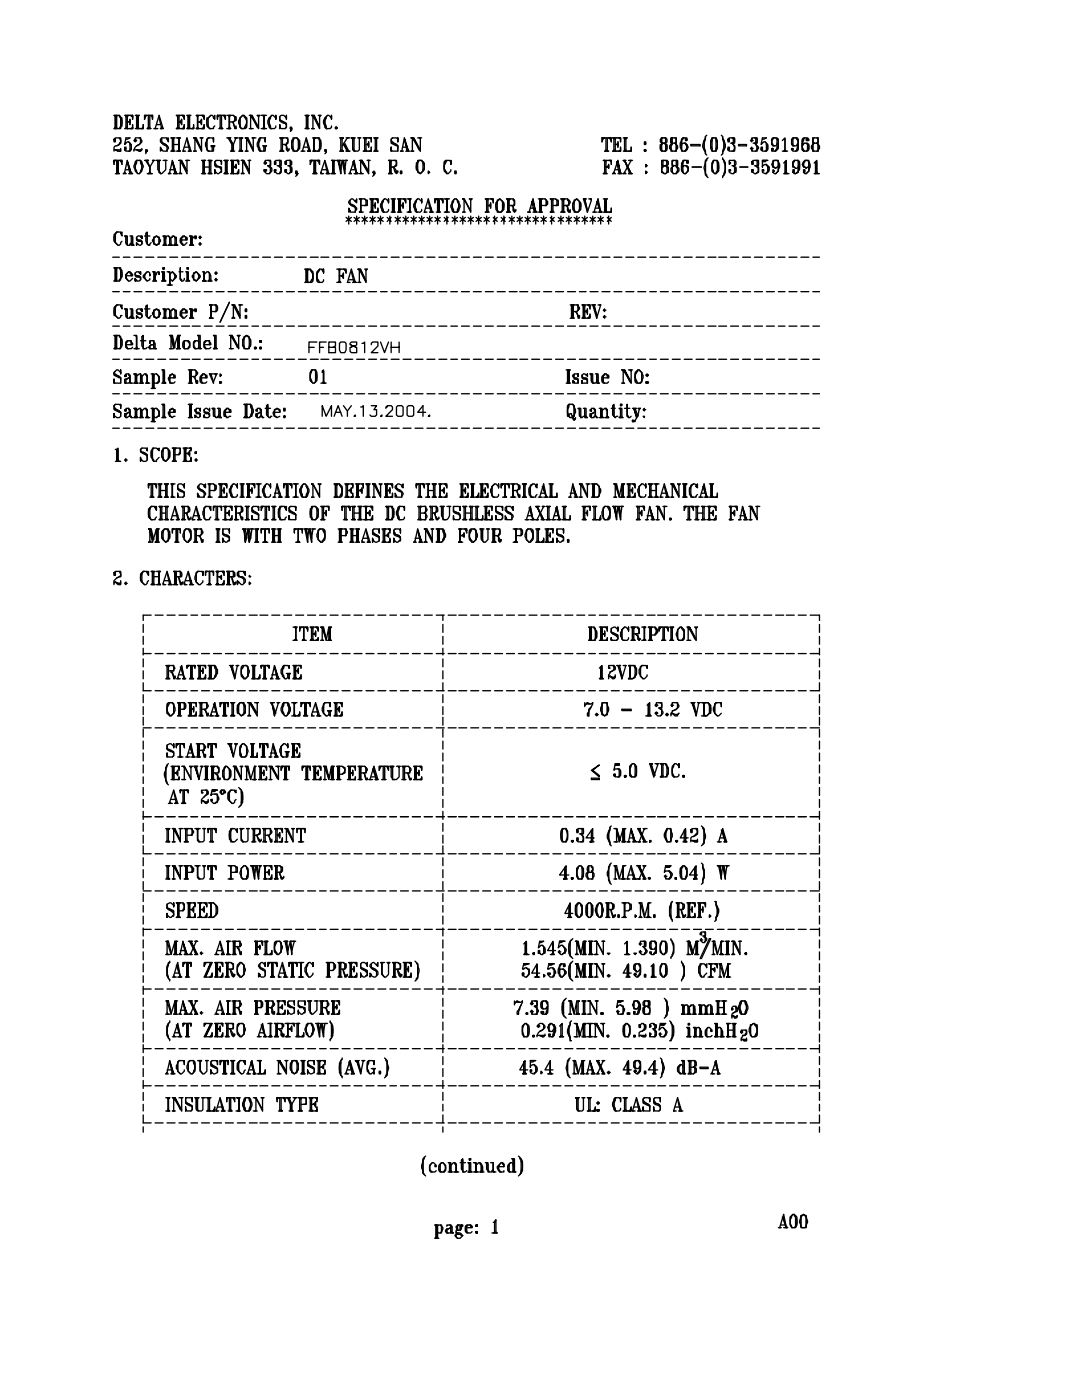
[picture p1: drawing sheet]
<svg xmlns="http://www.w3.org/2000/svg" width="216mm" height="279mm" viewBox="0 0 216 279" stroke-linecap="round" stroke-linejoin="round" font-family="sans-serif">
<g fill="none" stroke="#000" stroke-width=".26">
<path d="M22.8 23l.2 .3zM22.8 28h.2zM22.8 23h1l.3 .3v.2h.2v1.6l-.2 .3v.3h-1.3M22.8 27.8h.2v.5h-.2v-.5l.2-.3h1.1v1.1l-1.3 .8v.8M22.8 32h1.5v.8l-.2-.8 .2 .3-.2-.3M22.8 32v.8v-.8v.3l.2-.3M22.8 32h.5v2.7M23 23v2.7v-2.4M23 25.4l-.2 .3h.2M23 34.7h.8M23.3 23v.3zM23.3 34.4v.3z"/>
<path d="M23.3 23v2.7M23.5 34.4l.3 .3zM23.5 34.4v-2.4v2.7M23.8 23v.3l.3 .2v1.6l-.3 .6M23.8 27.5l.3 .8-.3 .3v.2l-.5 .3M23.8 32h.5M24.1 23.5l.2 .6v.5l-.2 .8M24.1 27.8v.8M24.1 29.6v.6h-.6l-.5-.3 .5 .3h.6v-.3h-1.3M24.6 34.7l.3-.3 .2 .3zM24.9 29.6h.2zM24.9 23h1.6v.8v-.8v.5"/>
<path d="M24.9 25.7h1.6v-.8v.8v-.3l-.3 .3M24.9 34.4l.5-2.4 .8 2.7-.8-2.4 .5 2.4M25.1 23v.3zM25.1 27.5h.8zM25.1 27.5l-.2 1.3 .5-.5h.3l.5 .5v1.1l-.3 .3h-.8l-.2-.3v-.5h.2v.5h-.2M25.1 33.9h.8M25.1 23v2.7M25.4 24.3h.5h-.2l.2-.2v.5M25.4 25.4v.3h.3M25.7 23l-.3 .3v-.3v2.7v-2.4M25.7 28.3l.2 .3v1.6h-.2M25.9 34.4v.3z"/>
<path d="M25.9 23l.6 .3-.3-.3M25.9 23.8v1.1zM25.9 28.8l.3 .3v.5l-.3 .3M25.9 27.5l-.8 .3M25.9 25.7h.6M26.2 34.4l.3 .3h-.8M26.7 29.9h1.6M27 25.7h1.6v-.8v.8h-.6M27 27.8l.3 .2-.3 .3-.3-.3 .3-.2v-.3h1l.3 .8-.5 .5a1.38 1.38 0 0 0-1.1 1.4M27 28h.3M27 23h.8M27.3 23v.3z"/>
<path d="M27.3 32h.7l.3 .3 .3 .8-.3 1-.5 .6h-.3l-.5-.6-.3-.8 .3-1zM27.3 32.3l-.3 .2v1.4l.3 .2M27.3 23v2.7M27.5 23v2.7v-2.4M27.5 25.4l.3 .3h-.3M27.5 32h-.2v.5l-.3 .6v.5l.3 .8 .2 .3M27.8 23l-.3 .3zM27.8 27.5h.2v1.1l-.7 .5M27.8 32h.2v.5l.3 .6v.5l-.3 .8-.2 .3M28 27.8v.8M28 32.3l.3 .2v1.4l-.3 .2M28.3 25.7l.3-.3z"/>
<path d="M28.3 29.6v.3l-.3 .3-.7-.3 .5 .3h.2v-.3M28.8 23.5l.3-.5-.3 .8v-.8h1.6v.8v-.8v.5M28.8 32h.8M29.1 29.9v.3zM29.1 23l-.3 .3 .6-.3M29.1 30.2h.3l-.3 .2M29.4 30.2h-.3v-.3h.3l-.3 .8M29.4 32l.5 1.3v1.4v-1.4l-.8-1.3 .8 1.3v1.1M29.4 34.7h1M29.4 25.7h.8M29.6 34.7l.3-.3 .3 .3-.3-.3zM29.6 23v2.7v-2.4"/>
<path d="M29.6 25.4l-.2 .3h.2M30.2 23l.2 .3-.5-.3v2.7M30.4 32h.6M30.7 25.7h.8M30.7 32l-.8 1.3M31 25.7l.7-2.7 .8 2.7M31.2 24.9h.8M31.5 32v1.9l.5 .8h.3l.8-.8v-1.9M31.5 32.3v-.3h-.3h.8h-.3v.3M31.7 23.5l.6 2.2zM31.7 34.1v-2.1v2.4h.3v.3M32 25.7h.5"/>
<path d="M32.3 25.7h-.3l.3-.3 .2 .3M32.3 28.3v.3h.2l.8 .5v.3M32.3 27.5v.8l1.3 1.1-.3 .8h-.8l-.5-.8v.8l.3-.3M32.5 32h.8M33.3 27.8l.3-.3v.8l-.3-.8h-1l-.3 .3v.5l.5 .5 .8 .3v1.1M33.9 34.4l.5-2.4 .8 2.7-.8-2.4 .5 2.4v-.3l-.2 .3h.8M33.9 34.7v-.3l-.3 .3h.5M33.9 33.9h1M34.4 27.5v2.7zM34.4 29.9v.3h-.3h.8M34.7 27.5v2.7M34.7 28.8h1"/>
<path d="M34.9 27.5h-.8h.3v.3M35.2 23l.3 .3zM35.2 23h1.6v.8l-.3-.8M35.2 25.7h1.6v-.8l-.3 .8 .3-.3-.3 .3M35.2 34.4v.3M35.2 30.2h.8M35.2 27.5h.8M35.5 27.5h.5l-.3 .3zM35.5 30.2l.2-.3 .3 .3zM35.5 23v2.7v-2.4M35.5 25.4l-.3 .3h.3M35.7 23v.3z"/>
<path d="M35.7 24.3h.5h-.5l.5-.2-.2 .2 .2 .3M35.7 27.5v2.7M35.7 32h.5l1.1 2.1-1.3-2.1M35.7 34.7l.3-.3 .2 .3zM35.7 23v2.7M36.2 23l.6 .3-.3-.3 .3 .5M36.2 23.8v1.1l-.2-.6zM36.2 25.7h.6M36.8 29.4h1M37 32h.8M37 30.2h-.5l.8-2.7 .8 2.7M37.3 23l.3 .3z"/>
<path d="M37.3 27.8l.5 2.4zM37.3 25.7h1.3v-.8v.8v-.3l-.2 .3M37.3 32v2.7l-1.3-2.7v2.4M37.3 23h.8M37.6 23v2.7v-2.4M37.6 25.4l-.3 .3h.3M37.6 30.2h.2v-.3l.3 .3zM37.8 23v.3zM37.8 23v2.7M38.1 25.7h.5M38.6 27.5h.6l1 2.4-1.3-2.4M38.6 30.2h.6z"/>
<path d="M39.2 23l.2 .3zM39.2 25.7l.2-.3 .3 .3zM39.2 23h1.5v.8l-.2-.8M39.2 25.7h1.5v-.8l-.2 .8 .2-.3-.2 .3M39.4 23.3v2.4v-2.7v2.7M39.4 24.3h.8h-.5l.5-.2-.2 .2 .2 .3M39.7 23l-.3 .3zM40 27.5h.5zM40.2 23l.5 .3-.2-.3 .2 .5M40.2 23.8v1.1l-.2-.6zM40.2 27.5v2.7l-1.3-2.7v2.7M40.2 32h.8h-.3v.3"/>
<path d="M40.2 25.7h.5M40.5 34.4v.3zM40.5 32v2.7M40.7 34.4v-2.4v2.7v-.3l.3 .3h-.8M40.7 33.3h1.1M41.3 27.8v2.1M41.5 23.5l-.2 .6v.5l.2 .8M41.8 27.5h-.3l-.2 .5v1.6l.2 .6h.3M41.8 34.4v-2.4v2.7v-.3l-.3 .3h.8M42.1 34.4v.3zM42.1 23l-.6 .5v1.6l.3 .6h.3M42.1 32v2.7"/>
<path d="M42.3 32h-.8h.3v.3M42.6 23.5l.3-.5v.8l-.6-.8h-.2l-.6 .5h-.2v1.6l.5 .6h.8v-.3l.3-.3M42.6 27.8v-.3v.8v-.5l-.3-.3h-.8l-.2 .3-.3 .8v.5l.3 .8 .2 .3h1.1v-1.1v.3l.3-.3h-.8l.2 .3v-.3v1.1M42.6 29.4v.5M42.9 32.8l1.3 .8M43.1 32l-.2 .3v.2l.2 .3v.3l1.1 .2v1.1l-.8 .3-.5-.6v-.2v.8v-.6M43.7 23l-.3 .3 .5-.3v2.7M43.7 25.7h.7M44.2 23v2.7v-2.4M44.2 25.4l.2 .3h-.2M44.2 32.3v-.3v.8v-.5l-.3-.3h-.8l-.2 .3v.8l.2 .2h.8v.3l.3 .3v.2l-.3 .3M44.4 23l.6 .3-.3-.3 .3 .5"/>
<path d="M44.7 23l.3 .8v-.8h-1.6v.8v-.8v.5M45 32v2.7v-.3l-.3 .3h.8l-.3-.3v.3v-2.7v2.4M45 32.3v-.3h-.3h.8h-.3v.3M45.2 23h1.4l.2 .3h.3v.8h-.3l-.2 .2h-.8M45.2 27.5h.8h-.5l.8 1.3v1.4M45.2 25.7h.8M45.5 23l.3 .3zM45.5 25.7l.3-.3 .2 .3zM45.8 23.3v2.4v-2.7v2.7M46 23l-.2 .3zM46 34.7l.3-.3zM46 32h1.6v.8l-.2-.8 .2 .3-.2-.3"/>
<path d="M46 34.7h1.6v-.8l-.2 .8M46 30.2h.8M46.3 29.9l-.3 .3h.3M46.3 34.4v-2.4v2.7M46.3 32h-.3l.3 .3M46.6 34.4v.3zM46.6 23l.2 .3v.8l-.2 .2h-.3M46.6 29.9v.3v-1.4l-.8-1.3 .5 1.3v1.4M46.6 33.3l.5-.2-.3 .2h.3zM46.6 32v2.7M46.6 33.3h.5M46.8 23.3l.3 .2v.3l-.3 .3"/>
<path d="M46.8 25.1v.3l.3 .3M46.8 27.5h.6zM47.1 25.1v.6h-.3l-.2-1.4 .2 1.1h.3M47.1 32.8v.8zM47.1 32h.5M47.1 27.5l-.5 1.3M47.6 34.1l-.2 .6 .2-.3-.5 .3M47.6 30.2h.8M47.6 27.5h.8M47.9 23.5l.5-.5h.3l.5 .5v1.9l-.3 .3h-.7l-.3-.3-.3-.8v-.5zM47.9 23.5v1.9M47.9 27.5v2.7"/>
<path d="M48.2 27.5v2.7zM48.2 27.5h.2l-.2 .3M48.2 29.9l.2 .3h-.2M48.2 32h.5l1 2.1-1.3-2.1M48.2 34.7l.2-.3 .3 .3zM48.4 23l-.5 .5v1.6l.3 .6h.2M48.7 23v.3l.5 .8v.5l-.5 1.1M48.9 23.5h.3v1.6l-.3 .3M48.9 27.5h.6l1 2.4-1.3-2.4M48.9 30.2h.6zM49.5 32h.5M49.7 32v2.7l-1.3-2.7v2.4"/>
<path d="M49.7 25.7h.8M49.7 23h.6M50 23v.3M50.3 27.5h.8M50.5 27.5v2.7l-1.3-2.7v2.7M51.3 25.4l-1-2.4 1.3 2.4M51.3 23h.6l-.3 .3zM51.6 23.3v2.4l-1.6-2.7v2.7M51.9 27.8l-.3 .2v1.6l.3 .3M52.1 27.5h-.2v.5l-.3 .6 .3 1.6h.2M52.1 25.7h1.1M52.1 23h1.1"/>
<path d="M52.4 23l.3 .3zM52.4 25.7l.3-.3 .2 .3zM52.4 29.1h.8M52.7 29.1v.3zM52.7 23.3v2.4v-2.7v2.7M52.7 29.1v1.1M52.9 23l-.2 .3zM52.9 33.9v.2zM52.9 27.8v-.3v.8v-.5l-.2-.3h-.8l-.3 .3-.3 .8v.5l.3 .8 .3 .3h1v-1.1M52.9 32.3l.3 .2-.3 .3-.2-.3 .2-.2v-.3h1.1v1.1h-.3M52.9 29.4v.5M52.9 32.5h.3"/>
<path d="M53.2 29.1l-.3 .3zM53.4 32h.3l.3 .3v.5l-.3 .3h-.3h.3l.5 .5v.5l-.5 .6h-.5l-.5-.6v-.2h.5v.2h-.3M53.4 33.1l.3 .2h.3v1.1l-.3 .3M54 23.5h-.3v1.6l.3 .3M54 32v1.1M54 33.3v1.1M54.2 23l-.2 .3-.3 .8 .3 1.6h.2M54.8 32.5h.2zM54.8 33.9h.2v.2h-.2zM55 23.5v-.5v.8v-.3l-.5-.5a1.36 1.36 0 0 0-.8 2.1v.3l.3 .3h.8l.2-.3v-.3M55.3 33.1h.5v.2h.3v1.1l-.3 .3h-.5l-.3-.3h-.2v-.5h.2v.2h-.2M55.6 32h.2v1.1h-.2l.5 .5v.5l-.3 .3v.3"/>
<path d="M55.8 23.8v.3l.8 .2 .5 .6M55.8 23.3v.5l1.3 .8v.8l-.2 .3h-.8l-.3-.3v-.5v.8v-.3M55.8 32l.3 .3v.5l-.3 .3h.3v-1.1h-1.1l-.2 .3v.5h.2v-.5h-.2M56.1 27.5v2.7zM56.1 27.8v-.3h-.3h1.6v1.1l-.3 .2h-.7M56.1 29.9v.3h-.3h.8h-.2v-.3M56.1 33.3v1.1M56.4 27.5v2.7M56.6 28.8h.3l.2 .3v.8l.3 .3 .3-.3v-.3M56.6 27.5h-.2v.3M56.9 32.5h.2zM56.9 33.9h.2v.2h-.2z"/>
<path d="M56.9 28.8l.2 .3 .3 .8h.3M56.9 32.3h.2v.5h-.2v-.5l.2-.3h.8l.3 .3v.5l-.3 .3h-.2M57.1 23.5v-.5v.8v-.3l-.5-.5h-.5l-.3 .3v.8l1.3 .8v.5l-.2 .3M57.1 27.5l.3 .3v.5l-.3 .3v.2M57.1 29.6l.3 .3v.3M57.4 27.8v.8M57.7 32h.2v1.1h-.5M57.7 33.1l.2 .2h.3v1.1l-.8 .3-.3-.3h-.2v-.5h.2v.2h-.2M57.7 33.1l.2 .2v1.1l-.2 .3M57.9 25.4v.3zM57.9 25.4h.3v.5l-.3 .3 .3-.5h-.3zM57.9 32v1.1"/>
<path d="M57.9 33.3l.3 .3v.5l-.3 .3M57.9 25.7l.3 .2M58.5 27.5h.8l.5 .5v1.6l-.5 .6h-.8v-.3l-.3-.3v-1.6l.3-.2zM58.5 27.8l-.3 .8v.5l.3 .8M58.7 27.5l-.2 .5v1.6l.2 .6M59 34.4h.3zM59 27.5h.3l.2 .5v1.6l-.2 .6h-.3M59.3 34.9v-.5v.3h-.3v-.6h.3v.8l-.3 .3M59.3 34.7h.2M59.5 27.8l.3 .8v.5l-.3 .8M60.1 30.2h.8M60.3 30.2l.8-2.7 .8 2.7"/>
<path d="M60.6 29.4h.8M60.9 23h.7l-.2 .3v-.3v2.7v-2.4M61.1 23v.3zM61.1 27.8l.5 2.4zM61.1 23v2.7M61.4 25.4v.3h.2h-.7M61.4 30.2h.5M61.6 30.2h-.2l.2-.3 .3 .3M61.9 32h1.9v.8l-.3-.8 .3 .3-.6-.3h.6M61.9 32h.5l-.5 .3 .3-.3-.3 .8zM62.2 25.7h.5zM62.4 27.5h.6l-.3 .3z"/>
<path d="M62.4 30.2l.3-.3 .3 .3zM62.4 23l1.4 2.4-1.1-2.4h-.5l.2 .3M62.4 27.5h1.4v.3l.2 .2v1.6l-.2 .3v.3h-1.4M62.7 27.5v2.7M63 32v2.7v-.3l.2 .3h-.8l.3-.3v.3v-2.7v2.4M63.2 27.5h.3l.3 .5v1.6l-.3 .6h-.3M63.5 23h.5l-.2 .3v-.3M63.8 23.3v2.4l-1.4-2.7v2.7M63.8 27.8l.2 .8v.5l-.2 .8M64 34.4l.8-2.4 .8 2.7-.2-.3M64.3 34.7l-.3-.3v.3h.6M64.3 33.9h1.1"/>
<path d="M64.8 29.9h.3v.3h-.3zM64.8 32.3l.6 2.4zM65.1 23.5h-.3v1.6l.3 .3M65.1 30.4v-.2h-.3v-.3h.3v.5l-.3 .3M65.4 23l-.3 .3-.3 .8 .3 1.6h.3M65.4 34.7v-.3l-.3 .3h.8M66.1 23.5v-.5v.8v-.3l-.5-.5a1.36 1.36 0 0 0-.8 2.1v.3l.3 .3h.8l.2-.3v-.3M66.4 34.4v-2.4v2.7v-.3l-.3 .3h.8M66.7 34.4v.3zM66.7 32v2.7M66.9 25.4h.3v.3h-.3v-.3h.3v.3h-.3zM66.9 32h-.8h.3v.3"/>
<path d="M67.5 32l.5 1.9v.8zM67.5 32.3v-.3h-.3h.8h-.3v.3M67.7 32l.3 1.9 .3-1.9M67.7 30.2h.8M67.7 27.5h.8M68 27.5v2.7M68 33.9v.8M68.3 27.5v2.7zM68.3 27.5h.2l-.2 .3M68.3 29.9l.2 .3h-.2M68.3 32h.2M68.3 32l.5 2.7"/>
<path d="M68.5 28.8l.8 1.4-.5-1.4M68.5 32l.3 2.7M68.5 32l.3 1.9 .3-1.9M68.8 28.6l.8 1.6-.3-.3-.2 .3h.7M68.8 32h.5zM68.8 33.9v.8M69.1 27.5h.7M69.3 27.5l-1 1.6M69.6 34.7h.5l-.3-.3v.3M69.8 40v.7a1.38 1.38 0 0 1 1.4 1.1l-.3 .3v.2h-1.1l-.2-.8v.8l.2-.2M69.8 34.4l.8-2.4 .6 2.7M70.1 33.9h.8"/>
<path d="M70.1 27.5h.8M70.4 27.5v2.4l.2 .3h.8l.3-.3v-2.4M70.4 27.5v2.1l.2 .3M70.4 27.5h-.3l.3 .3M70.4 32.3l.8 2.4-.6-2.4M70.6 27.8v-.3v2.7h.3M71.2 34.4l-.3 .3 .3-.3 .2 .3h-.8M71.4 27.5h.6zM71.7 39.7l.3 .3zM71.7 39.7h1.1l.2 .3h.3v1h-1.3M71.7 34.7h.8M71.7 32h.5"/>
<path d="M72 40l.2-.3zM72 34.7v-.3l.2 .3M72 40v2.3v-2.6v2.6M72.8 27.5v2.7zM72.8 29.9v.3h-.3h1.6v-.8v.8h-.5M72.8 39.7l.2 .3v1h-.2M73 28.8h.6h-.3l.3-.2-.3 .2 .3 .3M73 29.9v.3h.3M73 40l.3 .2v.5l-.3 .3M73 27.5v2.7M73.3 27.5h-.3v.3M73.3 34.1l-1.1-2.1 1.4 2.1"/>
<path d="M73.3 32h.5zM73.6 27.5h.5v.8v-.8h-1.6h.3v.3M73.6 28.3v1.1zM73.6 32v2.7l-1.6-2.7v2.4M73.8 27.5l.3 .3zM73.8 30.2l.3-.3zM74.6 34.4v.3l-.3-.3 .3-.3v.8l-.3 .3M74.6 39.7l-.3 .3v-.3v2.6v-2.3M74.6 34.7h.3M74.6 34.4h.3M74.6 34.4v.5M74.9 27.8v-.3h-.3h.8h-.3v.3"/>
<path d="M74.9 29.9v.3h-.3h.8h-.3v-.3M74.9 39.7l.5 .3-.3-.3 .3 .5M74.9 27.5v2.7M75.1 27.5v2.7zM75.4 39.7v.8v-.8h-1.6l.3 .3v-.3v2.6M76.7 39.7l-.2 .3-.3 .7 .3 1.6h.2M77.8 34.4v-2.4v2.7v-.3l-.3 .3h.8M77.8 32.3v-.3h-.3h1.6v1.1l-.5 .2h-.5M78.1 34.4v.3zM78.1 28.3l.2 .3 .8 .2 .3 .3v.3M78.1 39.7h.7l-.2 .3v-.3v2.6v-2.3M78.1 32v2.7"/>
<path d="M78.3 39.7v.3zM78.3 27.5l-.2 .3v.2l1.3 1.1v1.1h-1.1l-.2-.3v-.5v.8v-.3M78.3 39.7v2.6M78.6 32h.2l.3 .3v.5l-.5 .5h-.3M78.6 33.3l.5 .8v.3l.3-.3v.3l-.3 .3-.3-.3zM78.8 34.1l.3 .3M79.1 32.3v.8M79.4 27.8v-.3v.8v-.5l-.3-.3h-.8l-.2 .3v.8l1.3 .5v1.1M79.9 34.1h.3v.6h-.3zM79.9 34.4h.3zM79.9 39.7v.3zM79.9 30.2h.5z"/>
<path d="M79.9 39.7v2.6M80.4 39.7l.6 .3-.3-.3 .3 .5M80.4 29.4h.8M80.7 39.7l.3 .8v-.8h-1.6l.2 .3v-.3v2.6v-2.3M81 30.2h.8M81.2 29.9v.3l-.5-2.4 .8 2.4-.8-2.7-.5 2.7M81.2 39.7h.8M81.5 39.7l.3 .3zM81.5 29.9v.3M81.8 40l.2-.3zM81.8 40v2.3v-2.6v2.6M82 30.2h.5z"/>
<path d="M82 27.5h.5M83.3 32h.8l.6 .5v1.4l-.8 .8-.6-.3v-.3l-.2-.2v-1.4l.2-.2zM83.3 32.3l-.2 .8v.5l.2 .3v.2M83.3 39.7l-.2 .3-.3 .7 .3 1.6h.2M83.3 27.5h.8M83.6 32h.5l.3 .5v1.6l-.5 .6-.6-.6v-1.6zM83.6 29.9l-1.1-2.4 1.4 2.4M83.9 27.5v2.7l-1.6-2.7v2.7M84.4 32.3l.3 .8v.5l-.3 .3v.2M85.5 34.1l.2 .3-.2 .3zM85.5 34.4h.2M87.6 39.7v2.6v-2.3"/>
<path d="M87.8 39.7l.6 .3-.3-.3 .3 .5M88.4 39.7v.8v-.8h-1.6v.8M88.6 39.7h1.1M88.9 39.7l.3 .3zM88.9 32.3l-.3 .2v1.4l.3 .2M89.2 40l.2-.3zM89.2 32l-.6 1.1v.5l.6 .8v.3M89.2 40v2.3v-2.6v2.6M90 32.3v-.3v.8v-.5l-.3-.3h-.8l-.3 .3v1.8l.6 .6h.2l.6-.6v-.2M90.8 34.1h.2v.6h-.2zM90.8 34.4h.2zM90.8 39.7l-.3 .3-.3 .7 .3 1.6h.3"/>
<path d="M91 39.7l.3 .3 .2 .7-.2 1.6h-.3M92.6 39.7l1.3 2.4zM92.6 39.7h-.3l.3 .3M93.7 39.7h.5l-.3 .3zM93.9 40v2.3l-1.3-2.6v2.6M97.4 39.7v.3zM97.4 39.7v2.6M97.9 39.7l.5 .3-.2-.3 .2 .5M98.4 39.7v.8v-.8h-1.6l.3 .3v-.3v2.6v-2.3M99.2 40l.5-.3 .8 .8v1.3l-.5 .5h-.8v-.2l-.2-.3v-1.3l.2-.3zM101.3 40v2.3v-2.6v.3l-.2-.3h1.3l.3 .3v1h-1.1M101.9 39.7l-.3 .3v-.3v2.6"/>
<path d="M102.4 39.7v.3l.3 .2v.5l-.3 .3M102.7 40v.7M107.4 39.7h1.3l.6 .5v.5l-.3 .3h-1.1M107.7 39.7v.3zM107.7 39.7v2.6M108.2 39.7l-.3 .3v-.3v2.6v-2.3M108.7 39.7l.3 .3v1h-.3M109 40v1M109.8 39.7l.3 .3zM109.8 39.7h1.1l.2 .3h.3v1h-1.1M110.1 39.7v2.6v-2.3M110.3 39.7v.3z"/>
<path d="M110.3 39.7v2.6M110.9 39.7l.2 .3v1h-.2M111.1 40l.3 .2v.5l-.3 .3M112.7 39.7l-.3 .3v-.3v2.6v-2.3M113.2 39.7v.3l.3 .2v.5l-.3 .3M113.5 40v.7M114.6 40l.5-.3 .8 .8v1.3l-.5 .5h-.8v-.2l-.3-.3v-1.3l.3-.3zM116.4 39.7l.3 .3v-.3M116.4 39.7h.5l-.2 .3M116.4 39.7l.8 2.6M116.7 39.7l.5 2.6M116.7 39.7l.5 2.4"/>
<path d="M117.5 39.7h.5v.3l-.3-.3M118 40l-.8 2.3M120.1 27.5h1.9v.8l-.3-.8 .3 .3-.6-.3h.6M120.1 27.5h.5l-.5 .3 .3-.3-.3 .8zM120.4 39.7h.8M120.6 39.7v.3zM120.6 34.4v-2.4v2.7v-.3l-.2 .3h.8M120.6 39.7v2.6M120.9 34.4v.3zM120.9 27.5v2.7zM120.9 40l.3-.3zM120.9 33.3l.5-.2-.2 .2h.2z"/>
<path d="M120.9 29.9v.3h-.3h.8h-.2v-.3M120.9 39.7v2.6v-2.3M120.9 32v2.7M120.9 33.3h.5M121.2 27.5v2.7M121.4 32h.6v.8v-.8h-1.6h.2v.3M121.4 32.8v.8zM121.7 32l.3 .3zM122.2 34.7l.3-.3 .3 .3zM122.5 29.9v.3h-.3h1.6v-.8v.8h-.5M122.5 27.5v2.7M122.8 27.5v2.7z"/>
<path d="M122.8 28.8h.5h-.3l.3-.2v.5M122.8 29.9v.3h.2M122.8 33.9h.8M123 27.5h-.2v.3M123 32.3l.6 2.4M123.3 32.3l.5 2.4-.5-2.7-.8 2.4M123.3 27.5h.5v.8v-.8h-1.6h.3v.3M123.3 28.3v1.1zM123.6 34.4v.3zM123.6 27.5l.2 .3zM123.6 30.2l.2-.3zM123.8 34.4l.3 .3h-.8"/>
<path d="M124.4 34.7l.2-.3 .3 .3zM124.4 30.2h1.5v-.8v.8h-.5M124.4 27.5h.7h-.2v.3M124.6 27.5v2.7M124.9 27.5v2.7zM124.9 32h-.5l.2 .3 .3-.3h-.3l1.3 2.7-1.3-2.7 1.1 2.7v-.3l-.3 .3h.8M124.9 29.9v.3h.2M125.4 32h.8M125.7 30.2l.2-.3zM125.7 34.4l.2 .3M125.9 32l-1.3 2.4M128.6 28.3h.3v.5h-.3z"/>
<path d="M128.6 28.6h.3zM128.6 29.9h.3v.3h-.3v-.3h.3v.3h-.3zM128.9 32.8l.2 .3-.2 .2zM128.9 34.1l.2 .3-.2 .3zM128.9 33.1h.2M128.9 34.4h.2M131.8 27.8a.94 .94 0 0 1 1.3 0v.5l-.3 .3h-.8l-.2-.3zM132 32h1.1l.2 .3v.5l-.2 .3h-1.1zM132 33.3v1.1M132 27.5v1.1M132 28.8l-.2 .3v.5l.2 .3M132.3 32l-.3 .3v.5l.3 .3"/>
<path d="M132.3 27.5h-.3v1.1h.3M132.3 28.6l-.3 .2h-.2v1.1l.2 .3h.8l.3-.3v-1.1h-.3l-.2-.2M132.3 28.6l-.3 .2v1.4h.3M132.6 32h-.3v1.1h.3M132.6 33.1l-.6 .2v1.1l.6 .3 .7-.3v-1.1h-.2l-.3-.2M132.6 33.1l-.6 .5v.5l.6 .6M132.6 27.5h.2v1.1h-.2M132.6 28.6l.2 .2v1.4h-.2M132.8 32l.3 .3v.5l-.3 .3M132.8 33.1l.3 .2v1.1l-.3 .3M132.8 27.5v1.1M132.8 28.8l.3 .3v.5l-.3 .3"/>
<path d="M133.1 32v1.1M133.1 33.3l.2 .3v.5l-.2 .3M133.9 27.5h.2v1.1l-.2-.3v-.5l.2-.3h.8v1.1h-1zM133.9 28.8v1.1M134.1 32h1.1v1.1h-1.1zM134.1 32v1.1M134.1 33.3v1.1M134.1 28.6l-.5 .5v.5l.3 .3v.3h1v-.3l.3-.3v-.5l-.5-.5M134.1 28.6v.2l-.2 .3v.5l.2 .6M134.4 32l-.3 .3v.5l.3 .3M134.4 33.1l-.5 .5v.5l.5 .6h.5l.6-.6v-.5l-.6-.5M134.4 33.1l-.3 .2v1.1l.3 .3"/>
<path d="M134.7 27.5l.2 .3v.5l-.2 .3M134.7 28.6l.2 .2v1.4h-.2M134.9 32l.3 .3v.5l-.3 .3zM134.9 33.1v.2l.3 .3v.5l-.3 .3v.3M134.9 27.5v1.1M134.9 28.8v1.1M135.2 33.3v1.1M136 27.8v2.1M136.3 32.3l-.3 .8v.8l.3 .2v.3M136.5 27.5h-.2v.3l-.3 .2v1.9l.3 .3M136.5 28.6h.3v.2l.3 .3v.5l-.3 .3v.3h-.3M136.8 32h-.3l-.2 .3v2.1l.2 .3"/>
<path d="M136.8 33.1h.3v.2l.2 .3v.3l-.5 .8M137.1 27.8h-.3h.3v.2h-.3v-.2v.2h.3v-.5h-.8l-.3 .3-.3 .8v.8l.3 .8h.8l.5-.8-.2-.6-.3-.2h-.5l-.3 .2v.3M137.1 28.8v1.1M137.3 32.3h-.2h.2v.2h-.2v-.2v.2h.2v-.5h-1v.3l-.3 .2v1.6l.5 .6h.3l.5-.6v-.8l-.2-.2h-.8v.2M137.3 33.3v.8M137.8 28.8h1.9v.3h-1.9zM138.1 33.3h1.9M140.8 27.8l-.3 .2v1.9l.3 .3M140.8 27.3v.5l-.3 .8 .3 2.1M140.8 32.3v2.4M141 31.8v.2l-.2 .3v2.4l.2 .2v.3M141 27l-.2 .3v.2a2.25 2.25 0 0 0 0 2.9v.3l.2 .3"/>
<path d="M141.3 31.5l-.5 .5v.5l-.3 .8 .3 1.6 .5 .6M142.1 27.5h.8l.2 .5v1.6l-.2 .6h-.8l-.3-.6v-1.6zM142.1 27.8l-.3 .8v.5l.3 .8M142.3 32h.8l.3 .5v1.6l-.5 .6h-.3l-.5-.6v-1.6zM142.3 32.3l-.2 .2v1.6l.2 .3M142.3 27.5h-.2v2.7h.2M142.6 32h-.3l-.2 1.1v.5l.2 .8 .3 .3M142.6 27.5h.3v2.7h-.3M142.9 32l.2 .3v1.8l-.2 .3v.3M142.9 27.8l.2 .8v.5l-.2 .8M143.1 32.3l.3 .8v.5l-.3 .8M143.9 27l.3 .3v.2a2.25 2.25 0 0 1 0 2.9v.3l-.3 .3"/>
<path d="M144.2 31.5v.3l.5 .7v1.9l-.5 .8v.3M144.2 31.8l.3 .2a3.9 3.9 0 0 1 0 2.9l-.3 .3M144.2 27.8l.3 .2v1.9l-.3 .3M144.2 27.3v.5l.3 .8-.3 2.1M144.5 32.3l.2 .2v1.9l-.2 .3M145.3 28h.2zM145.3 29.6h.2zM145.3 27.8h.2v.5h-.2v-.5l.2-.3h1.1v1.1h-.6M145.5 33.9v.2zM145.5 32.3l.3 .2-.3 .3v-.8h1.1l.2 .3v.5l-.2 .3h-.3M145.5 32.5h.3M146 27.5h.3v1.1h-.5"/>
<path d="M146 28.6l.6 .5v1.1h-1.1l-.2-.3v-.5h.2v.5h-.2M146 28.6a1.02 1.02 0 0 1 .3 1.6h-.3M146.3 32h.3v1.1h-.6M146.3 33.1l.3 .2h.2v1.1l-.8 .3-.5-.3v-.5h.3v.2h-.3M146.3 33.1l.3 .2v1.1l-.3 .3M146.3 27.5l.3 .3v.5l-.3 .3M146.6 32v1.1M146.6 33.3l.2 .3v.5l-.2 .3M146.6 29.1v.8M147.4 28.8h1.6v.3h-1.6zM147.6 33.3h1.6M150 32.5h.3z"/>
<path d="M150 33.9h.3v.2h-.3zM150 32.3h.3v.5h-.3v-.5l.3-.3h1v1.1h-.5M150 28h.3M150 29.6h.3M150.3 28.6h.5v.2l.5 .6v.2l-.2 .3v.3h-1.1v-.3l-.2-.3 .2-.2v.5M150.5 27.5h.3v1.1h-.3a1.02 1.02 0 0 1 .3 1.6M150.8 32h.3v1.1h-.6M150.8 33.1l.3 .2h.2v1.1l-.8 .3-.2-.3h-.3v-.5h.3v.2h-.3M150.8 33.1l.5 .5v.5l-.5 .6M150.8 27.5l.3 .3v.5l-.3 .3h.3v-1.1h-1.1v.3l-.2 .2 .2 .3v-.5M151.1 32l.2 .3v.5l-.2 .3M151.1 29.1v.8"/>
<path d="M151.3 33.3v1.1M151.9 29.6h.2zM152.1 33.9v.2zM152.1 27.5h.8zM152.1 32v1.3v-.2l.6-.3h.2l.6 .5v.8l-.6 .6-.8-.3v-.5h.3v.2h-.3M152.1 27.5l-.2 1.3 .5-.5h.3l.5 .5v1.1l-.3 .3h-.8l-.2-.3v-.5h.2v.5h-.2M152.7 28.3l.2 .3v1.6h-.2M152.9 32.8v.3h.3v1.3h-.3v.3M152.9 32h-.8h1.1h-.3l-.2 .3h-.6M152.9 28.8l.3 .3v.5l-.3 .3M152.9 27.5l-.8 .3M153.2 33.3h.3v.6l-.3 .2"/>
<path d="M154 29.6h.3v.3h-.3zM154 27.8v1M154.3 32.3v1M154.3 34.1h.2M154.5 27.5h-.2v.3l-.3 .2v.6l.3 .2v.3h.2M154.8 33.6l-.3-.3h-.2v-1l.2-.3h.5l.3 .3v1.8l-.5 .6M154.8 27.5l.2 .3v1.8l-.2 .3v.3h-.3M155 28.6v.2l-.2 .3h-.5l-.3-.3v-1l.3-.3h.7l.3 .3v1.8l-.5 .6h-.8v-.6h.3v.3h-.3M155 27.8l.3 .5v.8l-.3 .8M155.3 33.1v.2h-.3l-.2 .3-.5-.3-.3-.5 .3-.8h1l.3 .8v.5l-.3 .8-.5 .6h-.3l-.2-.3v-.5l.2 .2-.2 .3M155.3 32.3v1.8M156.1 28l.5-.5v2.7"/>
<path d="M156.1 30.2h1.1M156.4 30.2l.2-.3 .3 .3zM156.4 32.5l.5-.5v2.7v-.3l.3 .3M156.4 34.7h1M156.6 34.4v.3zM156.6 27.8v2.4zM156.6 32.3v2.4M156.9 32.3v2.1M158.2 34.1h.3zM158.2 29.6v.3zM158.2 32.3v1M158.2 27.8l-.2 .2v.6l.2 .2"/>
<path d="M158.5 27.5h-.3v1.6h.3M158.7 32h-.2v.3l-.3 .2v.6l.5 .5M158.7 27.5h.3l.3 .8v.8l-.3 .8-.3 .3M159 32h.3v2.4h-.3l-.3 .3M159 27.8h.3v1.8l-.3 .3M159.3 33.1v.2l-.3 .3-.8-.3v-1l.3-.3h.8l.2 .3v1.6l-.2 .2v.3l-.6 .3h-.2l-.3-.3v-.5h.3v.5h-.3M159.3 32.3l.2 .5v.5l-.2 .8M159.3 28.6l-.3 .2v.3h-.8l-.2-.3v-1l.2-.3h.8l.3 .3v2.1l-.3 .3h-.8l-.2-.3v-.3h.2v.3M160.3 34.1h.3zM160.3 32.3v1M160.3 27.8l-.2 .2v1.9h.2M160.6 27.5l-.3 .3-.2 .8v.8l.2 .8h.3"/>
<path d="M160.9 33.6l-.6-.5v-.6l.3-.2v-.3h.5l.3 .3v1.8l-.5 .6M160.9 28.6l.2 .2v1.1l-.2 .3M161.1 27.8v.2v-.2h-.2v.2h.5v-.2l-.3-.3h-.8l-.2 .3v2.1l.2 .3h.8l.3-.3v-1.1l-.3-.2h-.8v.2l-.2 .3M161.1 28.8l.3 .3v.5l-.3 .3M161.4 33.1v.2h-.3l-.2 .3-.3-.3h-.3l-.2-.5 .5-.8h.8l.3 .8v.5l-.3 .8-.5 .6h-.3l-.3-.3v-.5h.3v.5h-.3M161.4 32.3v1.8M162.2 27.5h1v1.1h-1zM162.2 27.5v1.1M162.2 28.8v1.1M162.5 32.5l.5-.5v2.7M162.5 27.5l-.3 .3v.5l.3 .3M162.5 28.6l-.6 .5v.5l.3 .3v.3h1v-.3l.3-.3v-.5l-.5-.5"/>
<path d="M162.5 28.6l-.3 .2v1.4h.3M162.5 34.7h1M162.7 34.4v.3zM162.7 32.3v2.4M163 34.4l.2 .3zM163 27.5l.2 .3v.5l-.2 .3M163 28.6l.2 .2v1.4h-.2M163 32.3v2.1M163.2 27.5v1.1M163.2 28.8v1.1M22.5 58.2h1.3M22.5 51.3h1.3"/>
<path d="M22.8 53.4h1.3v.3l.2 .3v1.3l-.2 .3v.2l-.3 .3h-1M23 55.8l-.2 .3zM23 46.6l-.2 .8v.5l.2 .3v.2M23 55.8v-2.4v2.7M23 53.4h-.2l.2 .3M23.3 55.8v.3zM23.3 53.4v2.7M23.5 46.3h-.2l-.3 .5v1.6l.5 .5M23.8 53.4l.3 .6v1.6l-.3 .2v.3M24.1 46.6l.2-.3v.8l-.2-.8h-.8l-.5 .5v1.4l.7 .7h.3l.3-.2v-.3l.2-.2M24.1 53.7l.2 .8v.5l-.2 .3v.3M24.6 58.2h1.3"/>
<path d="M24.6 51.3h1.3M25.1 47.4v1l.3 .3M25.1 55h1.4v-.2l-.6-.6h-.2l-.6 .6v.8l.6 .5h.2l.6-.5M25.1 54.8v.8M25.7 54.2a1.07 1.07 0 0 0 0 1.9M25.9 47.1h.6v1.8v-.2l.2 .2h-.5v-1.8M25.9 54.2l.3 .8v-.5M26.2 48.4v.3h-.3v.2h-.5v-.2h-.3v-1.6v.3l-.2-.3h.5v1.8M26.5 47.4v1.3M26.7 58.2h1.6M26.7 51.3h1.6M27 54.8v-.3v.3l.3 .2h.5l.2 .3v.5l-.2 .3h-.5v-.3h-.3v-.2v.5v-.3"/>
<path d="M27.3 47.6v-.2v.2l.2 .3h.5l.3 .3v.5l-.3 .2-.7-.2v-.3v.5v-.2M28 54.5v-.3v.6v-.3h-.2v-.3h-.5l-.3 .3v.5l.3 .3h.7v.5v-.5l-1-.3M28.3 47.4v-.3v.5v-.2h-.3v-.3h-.5l-.2 .3v.5l.2 .3h.8v.5v-.5l-1-.3M28.8 54.8v.8M28.8 47.1h1.1M29.1 58.2h1.6M29.1 51.3h1.6M29.4 46.6v2.1M29.4 54.2a1.07 1.07 0 0 0 0 1.9M29.9 54.8v.2v-.5l-.3-.3h-.2l-.8 .8v.3l.8 .8 .5-.3v-.2M30.2 48.4l-.3 .3v.2h-.3l-.5-.7v-1.6l.3-.3v2.4l.2 .2M30.4 54.2h.6v1.9"/>
<path d="M30.4 56.1h.8M30.7 47.4l.5-.3 .5 .3v.2l.3 .3-.3 .8-.5 .2-.5-.2v-.3l-.3-.2zM30.7 47.4h.3l.2-.3 .3 .3h.2v1.3h-.2l-.3 .2-.2-.2h-.3zM30.7 54.2v.3zM30.7 55.8v.3zM30.7 47.6v.8M30.7 54.2v1.9M31 55.8l.2 .3zM31 54.5v1.3M31.5 58.2h1.6M31.5 51.3h1.6M31.7 47.6v.8"/>
<path d="M31.7 54.5v.3v-.6h-.2l-.5 .8M32.3 54.2h.5v1.9v-.3l.3 .3h-.8l.2-.3v.3v-1.9v.3zM32.5 47.1l.3 .3zM32.5 48.9l.3-.2zM32.5 47.1h.6v1.8M32.5 48.9h.8M32.8 53.4h-.3v.3h.3v-.3h-.3v.3M32.8 47.1v1.8M33.1 48.7v.2zM33.3 54.2h.6v2.7M33.3 56.9h1.1M33.6 54.2l.3 .3z"/>
<path d="M33.6 56.9l.3-.3 .2 .3zM33.6 47.1l.3 .3v1.5v-.2l-.3 .2h.8l-.3-.2v.2v-1l-.2-.5-.3-.3h-.3l-.2 .3v.2M33.9 47.4v1.3M33.9 54.2v2.7v-2.4M33.9 54.8l.5-.6 .8 .8v.3l-.8 .8-.5-.5M33.9 58.2h1.6M33.9 51.3h1.6M34.4 54.2a1.07 1.07 0 0 1 0 1.9M34.7 47.1l.2 .3v1.5v-.2l-.2 .2h.8l-.3-.2v.2v-1.5l-.8-.3v.3h-.3v.2M34.9 47.4l.3 .5v.8M34.9 54.8v.8M35.7 54.2h.8"/>
<path d="M36 53.7v2.1l.2 .3h.3l.3-.3v-.2M36 53.7v2.1M36 53.7v-.3v2.2l.2 .2v.3M36.2 47.9h1.1v-.5l-.8-.3-.5 .5v.8l.5 .5h.3l.5-.5M36.2 47.6l-.2 .3v.3l.2 .2M36.2 58.2h1.6M36.2 51.3h1.6M36.5 47.1v.3h-.3v1.3h.3v.2M36.8 47.1l.2 .3v.5M37 47.4l.3 .2v.3M37 54.2h.6v1.9M37 56.1h.8"/>
<path d="M37.3 53.4h.3v.3h-.3zM37.3 54.2v.3zM37.3 55.8v.3zM37.3 53.4h.3v.3M37.3 54.2v1.9M37.6 55.8l.2 .3zM37.6 54.5v1.3M37.8 47.1h.6v1.8v-.2l.2 .2h-.8l.3-.2v.2v-1.8v.3zM38.4 58.2h1.6M38.4 51.3h1.6M38.6 54.5l.6-.3 .8 .8v.3l-.8 .8-.6-.3v-.2l-.2-.3zM38.6 54.5h.3l.3-.3a1.07 1.07 0 0 1 0 1.9l-.3-.3h-.3z"/>
<path d="M38.6 54.8v.8M39.2 47.4h-.3v.2h.3v-.5h-.3l-.5 .5v.3M39.7 47.4l.3-.3v.5zM39.7 54.8v.8M40 48.4v.5l-.3-.2zM40 47.4h.2M40 48.7h.2M40.5 54.2l.2 .3zM40.5 54.2h.2v1.9v-1.9M40.5 56.1h.8M40.7 55.8l-.2 .3 .2-.3 .3 .3zM40.7 54.8l.6-.6h.2l.3 .3 .3 .5v1.1"/>
<path d="M40.7 58.2h1.6M40.7 51.3h1.6M41.5 54.2l.3 .3v1.6v-.3l-.3 .3h.8M41.8 54.5v1.3M42.1 55.8v.3zM42.9 54.5l.2-.3v.6zM42.9 55.8l.2-.2v.5zM43.1 55.8h.3M43.1 58.2h1.6M43.1 51.3h1.6M43.1 54.5h.3M45.5 58.2h1.6"/>
<path d="M45.5 51.3h1.6M47.9 58.2h1.6M47.9 51.3h1.6M50.3 58.2h1.3M50.3 51.3h1.3M52.4 58.2h1.6M52.4 51.3h1.6M54.8 58.2h1.6M54.8 51.3h1.6M57.1 58.2h1.6M57.1 51.3h1.6M59.5 58.2h1.6"/>
<path d="M59.5 51.3h1.6M61.1 54v2.4v-2.7v.3l-.2-.3h1l.5 .5v1.9l-.2 .3h-1.3h.2v-.3M61.4 56.1v.3h.2M61.6 53.7l-.2 .3v-.3v2.7M61.9 53.7v.3l.5 .8v.8l-.5 .8M61.9 58.2h1.6M61.9 51.3h1.6M62.2 54.2l.2 .3v1.3l-.2 .3M63.5 54.2l-.3 .3v1.3l.3 .3M63.8 53.7v.3l-.6 .8v.8l.6 .8M64 58.2h1.6M64 51.3h1.6"/>
<path d="M64.6 54.2v-.5v.8l-.3-.8h-.5l-.6 .5v1.9l.3 .3h.8l.3-.3v-.3M66.4 58.2h1.6M66.4 51.3h1.6M67.2 53.7h1.9v.8l-.3-.8 .3 .5M67.2 56.4h.8M67.5 53.7l.2 .3zM67.5 56.4l.2-.3 .3 .3zM67.7 54l.3-.3zM67.7 54v2.4v-2.7v2.7M68.5 53.7l.6 .3zM68.5 54.5v1.1l-.2-.6zM68.5 54.8l-.2 .2 .2 .3-.5-.3h.5h-.8"/>
<path d="M68.8 58.2h1.6M68.8 51.3h1.6M69.1 43.4l1 .8M69.6 43.1v1.6M69.6 55.8h1M69.8 56.4h-.5l.8-2.7 .8 2.7-.3-.3v.3h-.2h.8M69.8 40.5v.2l.3 .3h.5l.3 .3v.2M70.1 54.2l.5 2.2zM70.1 43.4l-1 .8M70.6 43.4l1.1 .8M70.9 40.2l.3-.5v.8l-.8-.8h-.3l-.5 .5a1.38 1.38 0 0 0 1.3 1.1v1M71.2 43.1v1.6"/>
<path d="M71.2 58.2h1.6M71.2 51.3h1.6M71.4 56.4h.6zM71.7 53.7l1.3 2.4-1-2.4h-.6l.3 .3M71.7 42.3h.8M71.7 43.4l-1.1 .8M72 42.1l.2 .2h-.5zM72.2 43.4l1.1 .8M72.8 53.7h.5l-.3 .3v-.3M72.8 43.1v1.6M73 54v2.4l-1.3-2.7v2.7M73.3 43.4l-1.1 .8"/>
<path d="M73.6 58.2h1.5M73.6 51.3h1.5M73.8 43.4l1.1 .8M74.1 42.1v.2h-.3h1.6v-.8v.8h-.5M74.3 42.1v.2h.3M74.3 41h.6M74.3 43.1v1.6M74.6 41h.3zM74.9 40.5v1zM74.9 40.7l-.3 .3 .3 .3M74.9 43.4l-1.1 .8M75.4 42.1l-.3 .2z"/>
<path d="M75.4 43.4l1.1 .8M75.9 43.1v1.6M75.9 58.2h1.4M75.9 51.3h1.4M76.5 40.2l-.3 .3v1.3l.3 .3M76.5 43.4l-1.1 .8M77.3 43.4l.8 .8M77.5 40.2v-.5v.8v-.3l-.5-.5h-.3l-.5 .5v.3l-.3 .2v.6l.3 .8 .3 .2h.8l.2-.2v-.3M77.8 43.1v1.6M78.1 58.2h1.5M78.1 51.3h1.5M78.1 43.4l-.8 .8"/>
<path d="M78.6 42.1v.2h.2h-.7M78.8 43.4l1.1 .8M79.4 43.1v1.6M79.6 42.1v.2h-.2h.8M79.9 41h.5zM79.9 41h.5M79.9 43.4l-1.1 .8M80.4 40.5v1zM80.4 40.7l-.2 .3 .2 .3M80.4 58.2h1.6M80.4 51.3h1.6M80.4 43.4l1.1 .8"/>
<path d="M81 43.1v1.6M81.2 42.3h.8M81.5 43.4l-1.1 .8M81.8 42.1l.2 .2h-.5zM82 43.4l1.1 .8M82.5 43.1v1.6M82.8 58.2h1.6M82.8 51.3h1.6M83.1 40.2l-.3 .3v1.3l.3 .3M83.1 43.4l-1.1 .8M83.6 43.4l1.1 .8M84.1 40.2v-.5v.8v-.3l-.5-.5h-.3l-.5 .5v.3l-.3 .2v.6l.3 .8 .3 .2h.8l.2-.2v-.3"/>
<path d="M84.1 43.1v1.6M84.7 43.4l-1.1 .8M84.9 41.5h1.1M85.2 42.3h-.5l.8-2.6 .8 2.6-.3-.2v.2h-.3h.8M85.2 58.2h1.6M85.2 51.3h1.6M85.2 43.4l1.1 .8M85.5 40.2l.5 2.1zM85.7 43.1v1.6M86.3 43.4l-1.1 .8M86.8 40.2l.2-.5-.2 .3 .5-.3v2.6M86.8 43.4l1 .8"/>
<path d="M87 42.3h.8M87.3 43.1v1.6M87.6 42.1l.2 .2h-.2M87.6 58.2h1.6M87.6 51.3h1.6M87.8 43.4l-1 .8M88.6 42.3h1.1M88.6 43.4l.8 .8M89.2 42.1l.2 .2h-.5zM89.2 43.1v1.6M89.4 43.4l-.8 .8M90 58.2h1.3"/>
<path d="M90 51.3h1.3M90.2 40.2l.6-.5h.2l.5 .5 .3 1.1-.3 .8-.2 .2h-.8l-.3-.2-.2-.8zM90.2 43.4l1.1 .8M90.5 40.2l-.3 .3v1.3l.3 .3M90.8 43.1v1.6M91.3 40.2l.2 .3v1.3l-.2 .3M91.3 43.4l-1.1 .8M91.8 43.4l1.1 .8M92.1 58.2h1.6M92.1 51.3h1.6M92.3 43.1v1.6M92.3 42.3h.6"/>
<path d="M92.9 43.4l-1.1 .8M93.4 43.4l1.1 .8M93.9 43.1v1.6M94.5 58.2h1.5M94.5 51.3h1.5M94.5 43.4l-1.1 .8M95 43.4l1 .8M95.5 43.1v1.6M96 43.4l-1 .8M96.6 43.4l1 .8M96.8 58.2h1.6M96.8 51.3h1.6"/>
<path d="M97.1 42.1v.2h-.3h.8M97.1 43.1v1.6M97.4 41h.5zM97.4 41h.5M97.6 43.4l-1 .8M97.9 40.5v1zM97.9 40.7l-.3 .3 .3 .3M98.4 43.4l.8 .8M98.7 43.1v1.6M99.2 40.2l.5-.5 .6 .5v1.6l-.3 .5h-.5l-.3-.5zM99.2 40.2v.3l-.2 .2v.6l.2 .8M99.2 58.2h1.6"/>
<path d="M99.2 51.3h1.6M99.2 43.4l-.8 .8M100 43.4l.8 .8M100.3 40.2v.3l.2 .2v.6l-.2 .8M100.5 43.1v1.6M100.8 43.4l-.8 .8M101.3 42.1v.2h-.2h.8h-.3v-.2M101.6 58.2h1.6M101.6 51.3h1.6M101.6 43.4l1.1 .8M101.9 41h.2l.3 .3v.8l.3 .2 .2-.2v-.3M102.1 41l.3 .3 .3 .8h.2"/>
<path d="M102.1 43.1v1.6M102.4 41.8l.3 .3v.2M102.7 43.4l-1.1 .8M103.2 43.4l1 .8M103.7 58.2h1.6M103.7 51.3h1.6M103.7 43.1v1.6M104.2 43.4l-1 .8M104.8 43.4l1 .8M105.3 42.3h.5zM105.3 43.1v1.6M105.8 41.5h.8"/>
<path d="M105.8 43.4l-1 .8M106.1 58.2h1.6M106.1 51.3h1.6M106.1 40.2l.5 2.1v-.2M106.4 40.2l.5 2.1-.5-2.6-.8 2.6M106.4 43.4l1 .8M106.9 42.1l.3 .2h-.8M106.9 43.1v1.6M107.4 43.4l-1 .8M107.9 42.1v.2h.3h-.8M107.9 43.4l1.1 .8M108.5 43.1v1.6"/>
<path d="M108.5 58.2h1.6M108.5 51.3h1.6M109 43.4l-1.1 .8M109.8 42.3h.8M109.8 43.4l.8 .8M110.1 42.1l-.3 .2h.3M110.1 43.1v1.6M110.6 43.4l-.8 .8M110.9 58.2h1.5M110.9 51.3h1.5M111.4 43.4l1 .8M111.9 43.1v1.6"/>
<path d="M112.2 42.1v.2h-.3h.8h-.3v-.2M112.4 41h1.1l.3-.8-.6-.5h-1.3l.3 .3v-.3v2.6M112.4 43.4l-1 .8M112.7 41h.3l.2 .3v.8l.3 .2h.3v-.5M113 41l.2 .3 .3 .8h.3M113 43.4l1 .8M113.2 41.8l.3 .3v.2h.3M113.2 58.2h1.6M113.2 51.3h1.6M113.5 43.1v1.6M114 43.4l-1 .8M114.6 40.2l.5-.5 .5 .5v1.6l-.2 .5h-.6l-.2-.5z"/>
<path d="M114.6 40.2v.3l-.3 .2v.6l.3 .8M114.6 43.4l1 .8M115.1 43.1v1.6M115.6 40.2v.3l.3 .2v.6l-.3 .8M115.6 58.2h1.3M115.6 51.3h1.3M115.6 43.4l-1 .8M116.2 43.4l1 .8M116.7 43.1v1.6M117.2 43.4l-1 .8M117.7 58.2h1.6M117.7 51.3h1.6"/>
<path d="M117.7 43.4l1.1 .8M118.3 43.1v1.6M118.3 42.3h.8M118.5 42.3l.8-2.6 .6 2.6h-.3l.3-.2 .2 .2h-.8M118.8 41.5h.8M118.8 43.4l-1.1 .8M119.1 40.2l.8 2.1-.6-2.1M119.3 43.4l1.1 .8M119.9 43.1v1.6M120.1 58.2h1.6M120.1 51.3h1.6M120.4 42.3h1.6v-.8v.8h-.6"/>
<path d="M120.4 43.4l-1.1 .8M120.9 42.1l.3 .2h-.3M121.2 43.4l.8 .8M121.4 43.1v1.6M122 42.1l-.3 .2zM122 43.4l-.8 .8M122.5 58.2h1.6M122.5 51.3h1.6M124.9 58.2h1.6M124.9 51.3h1.6M127.3 58.2h1.6M127.3 51.3h1.6"/>
<path d="M129.6 58.2h1.4M129.6 51.3h1.4M131.8 58.2h1.5M131.8 51.3h1.5M134.1 58.2h1.6M134.1 51.3h1.6M136.5 58.2h1.6M136.5 51.3h1.6M138.9 58.2h1.6M138.9 51.3h1.6M141.3 58.2h1.6M141.3 51.3h1.6"/>
<path d="M143.4 58.2h1.6M143.4 51.3h1.6M145.8 58.2h1.6M145.8 51.3h1.6M148.2 58.2h1.6M148.2 51.3h1.6M150.5 58.2h1.6M150.5 51.3h1.6M152.9 58.2h1.6M152.9 51.3h1.6M155.3 58.2h1.3M155.3 51.3h1.3"/>
<path d="M157.4 58.2h1.6M157.4 51.3h1.6M159.8 58.2h1.6M159.8 51.3h1.6M162.2 58.2h1.3M162.2 51.3h1.3M22.5 78.6h1.3M22.5 71.7h1.3M22.5 65.1h1.3M22.8 66.9l.2 .3zM22.8 74.6l.2 .3 .8 .2 .3 .3v.3M22.8 66.9h1l.5 .8v1.4l-.2 .2v.3h-1.3"/>
<path d="M23 74.1l-.2 .2v.3h.2l1.1 .8v1.1h-1.1l-.2-.3v-.5v.8v-.3M23 61.1l-.2 .8v.5l.2 .6M23 66.9v2.7v-2.4M23 69.3l-.2 .3h.2M23.3 66.9v.3zM23.3 66.9v2.7M23.5 60.9h-.2l-.3 .5v1.6l.5 .5M23.8 66.9v.3l.3 .3v1.8l-.3 .3M24.1 74.3v-.5v.8v-.3l-.6-.5h-.2l-.5 .5v.6l1.3 .5v1.1M24.1 61.1l.2-.2v.7l-.2-.7h-.8l-.5 .5v1.6h.2l.5 .5h.3l.3-.3v-.2h.2M24.1 67.5v.2l.2 .3v.8l-.2 .3v.2M24.6 78.6h1.3"/>
<path d="M24.6 71.7h1.3M24.6 65.1h1.3M25.1 75.1v-.2v.2h-.2v-.2h.2v-.3h.6l.2 .3v1.3l.3 .3M25.1 61.9v1.1l.3 .2M25.1 68.8h1.4l-.3-.8h-.8l-.3 .3v1l.3 .3h.8l.3-.3M25.1 68.3v1M25.7 74.6v.3l.2 .2v1.4h.6M25.7 75.4l-.3 .3h-.3v.8l-.2-.3v-.3l.2-.2M25.7 68h-.3v.3l-.3 .2v.6l.3 .2v.3h.3M25.9 74.9v1.6M25.9 75.4l-1 .3v.8h.8l.2-.3M25.9 61.6h.6v1.9v-.3l.2 .3h-.5v-1.9"/>
<path d="M25.9 68l.3 .3v.5M26.2 63v.2h-.3v.3h-.5v-.3h-.3v-1.6v.3l-.2-.3h.5v1.9M26.2 68.3v.2M26.5 61.9v1.3M26.7 66.9h.6v2.7M26.7 78.6h1.6M26.7 71.7h1.6M26.7 65.1h1.6M26.7 69.6h1.1M27 66.9l.3 .3zM27 76.2v.3h-.3h.8h-.2v-.3M27.3 69.3l.2 .3h-.5z"/>
<path d="M27.3 74.9v1.6v-1.9h-.6l.3 .3v-.3v1.9M27.3 75.1v-.2h.2l.3-.3h.2v.3h.3v1.6M27.3 62.4l1 .3M27.3 62.2v-.3v.3l.2 .2h.5l.3 .3v.5l-.3 .3-.7-.3v-.2v.5v-.3M27.3 66.9v2.7v-2.4M27.8 76.5h.8M28 74.9l.3 .5v1.1M28 74.6v1.9v-.3M28 68h1.1M28.3 75.1l.5-.5h.3l.3 .3v1.6M28.3 76.2l.3 .3h-.3M28.3 61.9v-.3v.6v-.3h-.3v-.3h-.5l-.2 .3v.5l.2 .3h.5l.3 .3v.2v-.2"/>
<path d="M28.6 67.2v2.1M28.8 61.6h1.1M29.1 76.5l.3-.3 .2 .3zM29.1 74.6v.3l.3 .2v1.4M29.1 76.5h.8M29.1 78.6h1.6M29.1 71.7h1.6M29.1 65.1h1.6M29.4 74.9v1.6M29.4 61.1v2.1M29.4 69.3l-.3 .3h-.5v-.3l-.3-.2v-1.9l.3-.3v2.7h.2M29.9 69.1v.5"/>
<path d="M30.2 74.6h.5v2.9v-.2l.3 .2h-.8M30.2 63l-.3 .2v.3h-.3l-.5-.5v-1.9l.3-.2v2.3l.2 .3M30.4 74.6v.3zM30.4 77.3v.2zM30.4 68h.3v1.6h.5h-.2v-1.1l-.3-.2v-.3h-.8v.5v-.2M30.4 74.6v2.9M30.7 61.9l.5-.3 .5 .3v.3l.3 .2-.3 .8-.5 .3-.5-.3v-.2l-.3-.3zM30.7 61.9h.3l.2-.3 .3 .3h.2v1.3h-.2l-.3 .3-.2-.3h-.3zM30.7 75.1v-.2l.3-.3h.2l.5 .5v1.1l-.2 .3h-.8v-.3M30.7 62.2v.8M30.7 68.3v1l.3 .3M30.7 68.5v.3h-.5l-.6 .5 .3 .3h.8v-.3"/>
<path d="M30.7 68.8h-.5l-.3 .3v.5h.3M30.7 74.9v2.4M31.2 74.6a1.02 1.02 0 0 1 .3 1.6v.3h-.3M31.5 78.6h1.6M31.5 71.7h1.6M31.5 65.1h1.6M31.7 75.1v1.1M31.7 62.2v.8M32.3 73.8h.5v2.7M32.3 76.5h.8M32.5 73.8v.3zM32.5 61.6l.3 .3z"/>
<path d="M32.5 61.6h.6v1.9M32.5 73.8v2.7M32.5 63.5h.8M32.8 63.2l-.3 .3zM32.8 76.2l.3 .3h-.3M32.8 61.6v1.9M32.8 74.1v2.4M33.1 63.2v.3zM33.6 61.6l.3 .3v1.6v-.3l-.3 .3h.8l-.3-.3v.3v-1.1l-.2-.5-.3-.3h-.3l-.2 .3v.3M33.9 75.4h1v-.5h-.2l-.3-.3-.5 .3v.2l-.3 .3 .3 1.1h.8l.2-.3M33.9 75.1v1.1M33.9 61.9v1.3"/>
<path d="M33.9 69.6h.5zM33.9 78.6h1.6M33.9 71.7h1.6M33.9 65.1h1.6M34.1 69.6v-2.7l.6 2.7 .8-2.7v2.7M34.1 66.9l.6 2.4M34.1 67.2l-.2-.3h.5l.5 2.4M34.7 74.9l.2 .2v.3M34.7 75.4v-.5l-.3-.3-.3 .3h-.2v1.3l.2 .3h.3M34.7 61.6l.2 .3v1.6v-.3l-.2 .3h.8l-.3-.3v.3v-1.6l-.8-.3v.3h-.3v.3M34.9 61.9l.3 .5v.8M35.5 66.9h.5l-.3 .3v-.3v2.7v-2.4"/>
<path d="M35.5 69.3v.3h-.3h.8h-.3v-.3M36.2 62.4h1.1v-.5l-.8-.3-.5 .6v.8l.5 .5h.3l.5-.5M36.2 62.2l-.2 .2v.6h.2M36.2 78.6h1.6M36.2 71.7h1.6M36.2 65.1h1.6M36.5 68.3a.94 .94 0 0 1 1.3 0v1l-.2 .3h-.8l-.3-.3zM36.5 61.6v.3h-.3v1.3h.3v.3M36.8 61.6l.2 .3v.5M36.8 68.3l-.3 .2v.6l.3 .2M37 61.9l.3 .3v.2M37 68h-.2v1.6h.2"/>
<path d="M37.3 68h.3v.3l.2 .2v.6l-.2 .2v.3h-.3M37.6 73.8h1.3l.5 .5v.3l-.5 .5h-.8M37.8 73.8v.3zM37.8 61.6h.6v1.9v-.3l.2 .3h-.8l.3-.3v.3v-1.9v.3zM37.8 68.3v1M37.8 73.8v2.7M38.1 76.2v.3h.3h-.8M38.4 73.8l-.3 .3v-.3v2.7v-2.4M38.4 78.6h1.6M38.4 71.7h1.6M38.4 65.1h1.6M38.6 68.3v1"/>
<path d="M38.9 73.8l.3 .3v.8l-.3 .2M39.2 74.1v.8M39.2 75.9v.6h.2M39.2 61.9h-.3v.3h.3v-.6h-.3l-.5 .6v.2M39.2 68h-.3v.3l-.3 .2v.6l.3 .2v.3h.3M39.4 66.9l.3 .3zM39.4 75.9v.6h-.2l-.3-1.1-.3-.3 .3 .3 .3 .8h.2M39.4 66.9h.6v2.7v-.3M39.7 66.9v2.7h.5M39.7 68.3l-.3-.3h-.5l-.3 .3v1l.3 .3h.5l.3-.3M39.7 67.2v2.4M40.2 75.4h1.1v-.5l-.8-.3-.5 .5v1.1l.2 .3h.8l.3-.3"/>
<path d="M40.2 75.1l-.2 .3v.5l.2 .3M40.5 74.6v.3h-.3v1.3l.3 .3M40.7 74.6l.3 .3v.5M40.7 68.8h1.4l-.3-.8h-.8l-.3 .3v1l.3 .3h.8l.3-.3M40.7 68.3v1M40.7 78.6h1.6M40.7 71.7h1.6M40.7 65.1h1.6M41 74.9l.3 .2v.3M41.3 68h-.3v.3l-.3 .2v.6l.3 .2v.3h.3M41.5 68h.3v.8M41.8 60.9h.5l-.2 .2z"/>
<path d="M41.8 74.6l.8 1.9 .5-1.6M41.8 74.6h.5l-.2 .3zM41.8 60.9h1.3l.3 .2v.8l-.3 .3h-1M41.8 68.3v.2M41.8 63.5h.8M42.1 74.6l.5 1.6zM42.1 63.2l-.3 .3 .3-.3 .2 .3zM42.1 60.9v2.6v-2.6v2.3M42.6 66.9l.3 .3zM42.6 66.9h.5v2.7v-.3M42.6 74.6h.8M42.6 69.6h.8"/>
<path d="M42.9 74.6l.2 .3v-.3M42.9 60.9h.2v1.3h-.2M42.9 66.9v2.7v-2.4M42.9 69.3l-.3 .3h.3M43.1 61.1l.3 .3v.2l-.3 .3M43.1 78.6h1.6M43.1 71.7h1.6M43.1 65.1h1.6M43.9 74.6l.3 .3-.3 .2zM43.9 76.2h.3v.3h-.3zM43.9 74.9h.3M45.5 78.6h1.6"/>
<path d="M45.5 71.7h1.6M45.5 65.1h1.6M45.8 60.3l-1.9 4M45.8 69.6h.8M45.8 66.9h.5M46 66.9v.3M46.3 60.9h.5l1.1 2.1-1.3-2.1M46.6 63.2l.2 .3h-.5zM47.4 69.3l-1.1-2.4 1.3 2.4M47.4 66.9h.5l-.3 .3zM47.6 67.2v2.4l-1.6-2.7v2.7M47.6 60.9h.8"/>
<path d="M47.9 60.9v2.6l-1.3-2.6v2.3M47.9 78.6h1.6M47.9 71.7h1.6M47.9 65.1h1.6M48.7 67.2l.5-.3 .5 .3v.3l.3 .2v1.4l-.3 .2v.3h-1v-.3l-.3-.2v-1.4l.3-.2zM48.7 67.5l.5-.6 .5 .6v1.8l-.2 .3h-.6l-.2-.3zM48.7 67.5v.2l-.3 .3v.8l.3 .3v.2M48.9 61.6h.3v.6h-.3zM48.9 61.9h.3zM48.9 63h.3v.5h-.3zM48.9 63.2h.3zM49.7 67.5v.2l.3 .3v.8l-.3 .3v.2"/>
<path d="M50.3 78.6h1.3M50.3 71.7h1.3M50.3 65.1h1.3M50.8 69.3h.3v.3h-.3v-.3h.3v.3h-.3zM51.9 68h.2v.3h-.2v-.3h.2v.3h-.2zM51.9 69.3h.2v.3h-.2v-.3h.2v.3h-.2zM52.4 78.6h1.6M52.4 71.7h1.6M52.4 65.1h1.6M54.8 78.6h1.6M54.8 71.7h1.6M54.8 65.1h1.6"/>
<path d="M57.1 78.6h1.6M57.1 71.7h1.6M57.1 65.1h1.6M59.5 78.6h1.6M59.5 71.7h1.6M59.5 65.1h1.6M61.6 69.3h1.1M61.9 78.6h1.6M61.9 71.7h1.6M61.9 65.1h1.6M62.2 73.8h.8l.2 .5v1.6l-.5 .6h-.3l-.5-.6v-1.6zM62.2 74.1l-.3 .2v1.6l.3 .3"/>
<path d="M62.4 73.8h-.2l-.3 1.1v.5l.3 .8 .2 .3M62.7 73.8h.3v2.4l-.3 .3M63 74.1l.2 .8v.5l-.2 .8M63.2 68.3h-1.6v2.1M63.8 69.3h.8M64 76.5h1.1M64 78.6h1.6M64 71.7h1.6M64 65.1h1.6M64.3 74.3v-.2l.3-.3v2.7v-2.4v2.1M64.6 76.2l-.3 .3 .3-.3 .2 .3zM65.1 68.3h-1.3v2.1"/>
<path d="M65.6 69.3h.8l.5-.2v-.8h-1.3v2.1h1.3v-1.1h-.5M66.4 78.6h1.6M66.4 71.7h1.6M66.4 65.1h1.6M68 68.3h.8l.3 .2v1.3l-.3 .6h-.8l-.3-.6v-1.3zM68.8 78.6h1.6M68.8 71.7h1.6M68.8 65.1h1.6M70.1 68.3l-.3 .2v.3h.3v.3h.5l.3 .2h.3v1.1h-1.1l-.3-.3v-.8h.3l.3-.2h.5l.3-.3v-.5zM71.2 78.6h1.6M71.2 71.7h1.6M71.2 65.1h1.6"/>
<path d="M72.2 68.5h.3l.3-.2v2.1M73.6 78.6h1.5M73.6 71.7h1.5M73.6 65.1h1.5M74.1 68.8v-.3l.2-.2h1.1v.8l-1.3 1.3h1.3M75.9 68.3l.8 2.1 .8-2.1M75.9 78.6h1.4M75.9 71.7h1.4M75.9 65.1h1.4M78.1 68.3v2.1M78.1 78.6h1.5M78.1 71.7h1.5"/>
<path d="M78.1 65.1h1.5M78.1 69.3h1.5M79.6 68.3v2.1M80.4 78.6h1.6M80.4 71.7h1.6M80.4 65.1h1.6M82.8 78.6h1.6M82.8 71.7h1.6M82.8 65.1h1.6M85.2 78.6h1.6M85.2 71.7h1.6M85.2 65.1h1.6"/>
<path d="M87.6 78.6h1.6M87.6 71.7h1.6M87.6 65.1h1.6M90 78.6h1.3M90 71.7h1.3M90 65.1h1.3M92.1 78.6h1.6M92.1 71.7h1.6M92.1 65.1h1.6M94.5 78.6h1.5M94.5 71.7h1.5M94.5 65.1h1.5"/>
<path d="M96.8 78.6h1.6M96.8 71.7h1.6M96.8 65.1h1.6M99.2 78.6h1.6M99.2 71.7h1.6M99.2 65.1h1.6M101.6 78.6h1.6M101.6 71.7h1.6M101.6 65.1h1.6M103.7 78.6h1.6M103.7 71.7h1.6M103.7 65.1h1.6"/>
<path d="M106.1 78.6h1.6M106.1 71.7h1.6M106.1 65.1h1.6M108.5 78.6h1.6M108.5 71.7h1.6M108.5 65.1h1.6M110.9 78.6h1.5M110.9 71.7h1.5M110.9 65.1h1.5M113 73.8h.8l-.3 .3v-.3v2.7v-2.4M113.2 73.8v.3zM113.2 73.8v2.7"/>
<path d="M113.2 78.6h1.6M113.2 71.7h1.6M113.2 65.1h1.6M113.5 76.2v.3h.3h-.8M113.8 60.9h1.6v.2l.2 .3v.2l-.5 .6h-.8M113.8 63.5h.8M114 63.2v.3zM114 60.9v2.6M114.3 63.2l.3 .3zM114.3 74.9l.3 .2v.3h.5l.3 .3v.8h-.8v-.3l-.3-.3v.6l.3-.3M114.3 63.2v-2.3v2.6M114.3 60.9h.3l-.3 .2"/>
<path d="M114.6 75.4l.8 .3M114.6 74.9l-.3 .2M114.8 62.2l.3 .2 .3 .8h.2v-.2v.5h-.2l-.3-1.1zM115.1 60.9h.3v1l-.3 .3M115.4 74.9v-.3v.5v-.2l-.3-.3h-.5v.3h-.3l.3 .8h.5l.3 .2v.3M115.4 61.1v.8M115.4 63v.2h.2M115.4 75.9v.6M115.6 78.6h1.3M115.6 71.7h1.3M115.6 65.1h1.3M116.2 75.4l1 .3"/>
<path d="M116.2 75.1v-.2v.2l.2 .3h.5l.3 .3v.8h-1v-.6v.6v-.3M116.2 60.9h1.5v.7l-.2-.7 .2 .2-.2-.2M116.2 63.5h1.5v-.8l-.2 .8M116.4 63.2l-.2 .3zM116.4 63.2v-2.3v2.6M116.4 60.9h-.2l.2 .2M116.7 63.2v.3zM116.7 62.2h.5h-.5l.5-.3-.3 .3 .3 .2M116.7 60.9v2.6M117.2 74.9v-.3v.5v-.2h-.3l-.2-.3h-.3l-.2 .3v.5l.2 .3h.5l.3 .2v.3M117.2 61.6v1.1zM117.2 75.9v.6"/>
<path d="M117.2 60.9h.5M117.7 63l-.2 .5 .2-.3-.5 .3M117.7 78.6h1.6M117.7 71.7h1.6M117.7 65.1h1.6M118 74.9v1l.3 .3M118 60.9h.8h-.3v.2l-.2-.2 .8 2.6M118.8 74.6h.5v1.9v-1.6M119.1 75.9v.3l-.3 .3h-.5l-.3-.3v-1.6v.3l-.3-.3h.6v1.9h.2M119.1 74.6v1.9h.5h-.3v-.3M119.1 63l-.6-2.1 .6 2.1v.5M119.3 60.9h.6l-.8 2.6"/>
<path d="M120.1 78.6h1.6M120.1 71.7h1.6M120.1 65.1h1.6M120.4 61.9l.2-.3v.6zM120.4 63.2l.2-.2v.5zM120.4 75.4h1v-.5l-.8-.3-.5 .5v1.1l.3 .3h.8l.2-.3M120.4 75.1l-.3 .3v.5l.3 .3M120.6 74.6v.3h-.2v1.3l.2 .3M120.6 61.9h.3M120.6 63.2h.3M120.9 74.6l.3 .3v.5M121.2 74.9l.2 .2v.3"/>
<path d="M122.5 78.6h1.6M122.5 71.7h1.6M122.5 65.1h1.6M124.1 76.5h.5zM124.6 73.8h-.5l.3 .3M124.9 78.6h1.6M124.9 71.7h1.6M124.9 65.1h1.6M125.4 73.8h.8M125.7 76.2l-1.1-2.4 1.3 2.4M125.7 73.8l.2 .3v-.3M125.9 74.1v2.4l-1.5-2.7v2.7"/>
<path d="M126.7 74.3l.6-.5h.2l.6 .5v.3l.2 .3v.5l-.2 .8-.3 .3h-.8l-.3-.3zM127 74.3l-.3 .3v1.3l.3 .3M127.3 73.8v.3l-.6 .8v.5l.6 1.1M127.3 78.6h1.6M127.3 71.7h1.6M127.3 65.1h1.6M127.5 73.8l.6 .5v1.6l-.3 .6h-.3M128.1 74.3v1.9M128.9 76.2h.2v.3v-.3h.3v.3h-.5zM129.1 74.6l.3 .3-.3 .2-.2-.2zM129.1 74.9h.3M129.6 78.6h1.4"/>
<path d="M129.6 71.7h1.4M129.6 65.1h1.4M131.8 78.6h1.5M131.8 71.7h1.5M131.8 65.1h1.5M134.1 78.6h1.6M134.1 71.7h1.6M134.1 65.1h1.6M136.5 78.6h1.6M136.5 71.7h1.6M136.5 65.1h1.6M138.9 78.6h1.6"/>
<path d="M138.9 71.7h1.6M138.9 65.1h1.6M141.3 78.6h1.6M141.3 71.7h1.6M141.3 65.1h1.6M143.4 78.6h1.6M143.4 71.7h1.6M143.4 65.1h1.6M145.8 78.6h1.6M145.8 71.7h1.6M145.8 65.1h1.6M148.2 78.6h1.6"/>
<path d="M148.2 71.7h1.6M148.2 65.1h1.6M150.5 78.6h1.6M150.5 71.7h1.6M150.5 65.1h1.6M152.9 78.6h1.6M152.9 71.7h1.6M152.9 65.1h1.6M155.3 78.6h1.3M155.3 71.7h1.3M155.3 65.1h1.3M157.4 78.6h1.6"/>
<path d="M157.4 71.7h1.6M157.4 65.1h1.6M159.8 78.6h1.6M159.8 71.7h1.6M159.8 65.1h1.6M162.2 78.6h1.3M162.2 71.7h1.3M162.2 65.1h1.3M22.5 85.5h1.3M22.8 81.5l.2 .3 .8 .2 .3 .3v.2M23 89.7h.3l.2-.3v2.7M23 80.7l-.2 .3v.2l1.3 1.1v.8l-.3 .2h-.5l-.3-.2h-.2v-.6v.8v-.2"/>
<path d="M23 92.1h1.1M23.3 91.8v.3zM23.3 89.7v2.4M23.5 91.8l.3 .3zM23.5 89.7v2.1M24.1 81v-.3v.8v-.5l-.3-.3h-.8l-.2 .3v.8l1.3 .5v.8M24.6 85.5h1.3M25.1 91.5v.6l-.2-.3zM25.1 82v-.2v.2h-.2v-.2h.2v-.3h.6l.2 .3v1.3h.3v.2M25.1 82.5l-.2 .3v.3h.2M25.1 91.8h.3M25.7 81.5v.3l.2 .2v1.1l.3 .2h.3"/>
<path d="M25.7 82.3l-.3 .2h-.3v.8M25.9 81.8v1.3l-.8 .2-.2-.2v-.6l1-.2M26.7 81.5h.6v1.8v-.2l.2 .2h-.8l.3-.2v.2v-1.8v.3zM26.7 85.5h1.6M27.3 82v-.2h.2l.3-.3h.2v.3h.3v1.5M27.3 81.8v1.3M27.8 83.3h.8M28 83.1v.2zM28 90l.6 .5 .8 .3v.2M28 81.8l.3 .5v.8M28 81.5v1.8M28.3 83.1l.3 .2z"/>
<path d="M28.3 89.4l-.3 .3v.3l1.4 .8v1l-.3 .3h-.5l-.6-.6v-.2v.8v-.6M29.1 81.5v.3l.3 .2v1.3v-1.5l-.3-.3h-.3l-.5 .5M29.1 83.3h.8M29.1 85.5h1.6M29.4 83.1l-.3 .2 .3-.2 .2 .2zM29.4 89.7v-.3v.6v-.3l-.3-.3h-.8l-.3 .3v.5l1.4 .8v.8M29.4 81.8v1.3M29.9 96.6l-.3 .2 .6-.2v2.6M30.2 81.5h.5v2.6v-2.3M30.4 81.5v.3zM30.4 96.6v2.6v-2.4M30.4 99v.2h.3h-.8"/>
<path d="M30.4 89.7v.3l-.2 .2v.8l.2 .3v.2M30.4 81.5v2.6M30.7 96.6l.5 .2-.2-.2 .2 .5M30.7 89.4l-.3 .3v1.8l.3 .3v.3M30.7 82v-.2l.3-.3h.2l.5 .5v1.1h-.2l-.3 .2h-.2l-.3-.2M30.7 83.9v.2h.3h-.8M31 96.6l.2 .8v-.8h-1.6v.8v-.8v.5M31.2 81.5l.5 .8v.5l-.5 .5M31.5 89.7l.2-.3v.6l-.5-.6h-.8v.3l-.2 .3v1.3l.5 .8h.5v-.3l.5-.5M31.5 99.2h.8M31.5 96.6h.8M31.5 85.5h1.6"/>
<path d="M31.7 96.6v.2zM31.7 82v1.1M31.7 96.6v2.6M32 96.6v2.6v-2.4M32 99l.3 .2h-.3M32 97.9h1.1M32.3 96.6l-.3 .2zM32.3 80.7h.5v2.4M32.3 83.3h.8M32.5 89.4h.8l.6 .6v1.3l-.8 .8-.6-.3v-.3l-.2-.2v-1.3l.2-.3zM32.5 89.7a.66 .66 0 0 1 1.1 0v1.8l-.5 .6-.6-.6zM32.5 83.1v.2z"/>
<path d="M32.5 89.7v.3l-.2 .2v.8l.2 .3v.2M32.5 80.7v2.6M32.8 83.1l.3 .2zM32.8 80.7v2.6M33.1 96.8v2.4v-2.6v.2l-.3-.2h.8l-.3 .2v-.2v2.6M33.1 99v.2h-.3h.8h-.3v-.2M33.6 89.7v.3l.3 .2v.8l-.3 .3v.2M33.9 82.3h1v-.5h-.2l-.3-.3-.5 .3v.2l-.3 .3 .3 .8 .5 .2 .3-.2h.2M33.9 82v1.1M33.9 85.5h1.6M34.1 96.6l.3 .2zM34.1 99.2h.8"/>
<path d="M34.1 96.6h.8M34.4 99l.3 .2h-.6zM34.4 96.8v2.4v-2.6v2.6M34.7 96.6l-.3 .2zM34.7 89.7v-.3h-.3h1.6v1.1l-.3 .3h-.8M34.7 81.8l.2 .2v.3M34.7 82.3v-.5l-.3-.3-.3 .3h-.2v1.3h.2l.3 .2M34.9 89.4v2.7v-.3l.3 .3h-.8l.3-.3v.3v-2.7v2.4M35.2 89.4h-.3v.3M35.5 97.4v.2l.7 .3 .6 .5M35.5 96.8v.6l1.3 .8v.8l-.3 .2h-.8l-.2-.2v-.6v.8v-.2M35.7 89.4l.3 .3v.5l-.3 .3v.3"/>
<path d="M36 89.7v.8M36.2 85.5h1.6M36.5 89.4h1.6v.6v-.6v.3l-.3-.3h.3M36.8 91.8v.3zM36.8 97.1v-.5v.8v-.3l-.6-.5h-.5l-.2 .2v.8l1.3 .8v.6l-.3 .2M36.8 89.4v2.7M37 91.8l.3 .3zM37 91.8v-2.4v2.7M37 89.4h.3l-.3 .3M37.6 80.7h.8h-.3v.3M37.8 92.1l.3-.3zM37.8 83.1v.2z"/>
<path d="M37.8 90v1l-.2-.5zM37.8 90.2l-.2 .3 .2 .3-.5-.3h.5h-.8M37.8 80.7v2.6M38.1 91.5v.6v-.8v.8h-1.6M38.1 83.1v-2.4v2.6v-.2l.3 .2h-.8M38.4 85.5h1.6M38.9 90.2h.3v.3v-.3v.3h-.3zM38.9 91.8l.3-.3v.6zM38.9 81.8l.3 .2v.3h.5l.3 .2v.6l-.3 .2h-.3l-.5-.5v.5l.3-.2M39.2 82.3l.8 .2M39.2 91.8h.2M39.2 81.8l-.3 .2"/>
<path d="M39.7 97.4v.2l.8 .3 .2 .3v.2M39.7 96.8v.6l1.3 1-.3 .8h-1l-.3-.8v.8l.3-.2M40 81.8v-.3v.5v-.2l-.3-.3h-.5v.3h-.3l.3 .7h.5l.3 .3v.3v-.3M40.7 97.1l.3-.5v.8l-.3-.3v-.3l-.5-.2h-.2l-.6 .5a1.38 1.38 0 0 0 1.3 1.1v1M40.7 82.3l1.1 .2M40.7 82v-.2v.2l.3 .3h.5l.3 .2v.6l-.3 .2h-.5l-.3-.2v-.3v.5v-.2M40.7 85.5h1.6M41.5 96.6l.3 .2zM41.5 99.2l.3-.2 .3 .2zM41.5 96.6h1.1l.3 .2h.2v.8l-.2 .3h-1.1M41.5 99.2h.8M41.8 96.8v2.4v-2.6v2.6"/>
<path d="M41.8 81.8v-.3v.5v-.2h-.3l-.2-.3h-.3l-.3 .3v.5l.3 .2h.5l.3 .3v.3v-.3M42.1 96.6l-.3 .2zM42.6 96.6l.3 .2v1.1h-.3M42.6 81.8v1l.3 .3M42.9 96.8l.2 .3v.3l-.2 .2M43.1 85.5h1.6M43.4 81.5h.5v1.8v-.2l.3 .2h-.5v-1.8M43.7 82.8v.3h-.3v.2l-.8-.2v-1.6v.3l-.3-.3h.6v1.6l.2 .2M43.9 99v.2h-.2h1.5v-.8v.8h-.5M43.9 81.8v1.3M44.2 97.9h.5h-.3l.3-.3-.3 .3 .3 .3M44.2 99v.2h.2"/>
<path d="M44.4 96.6l-.2 .2v-.2v2.6v-2.4M44.7 96.6l.5 .2-.2-.2 .2 .5M44.7 97.4v1zM45 99.2l.2-.2zM45 82.3h1v-.5l-.8-.3-.5 .5v1.1h.3l.2 .2 .8-.2M45 82l-.3 .3v.5l.3 .3M45.2 96.6v.8v-.8h-1.5l.2 .2v-.2v2.6M45.2 81.5v.3h-.2v1.3h.2v.2M45.5 81.5l.3 .3v.5M45.5 85.5h1.6M45.8 81.8l.2 .2v.3M46.3 97.1l-.3 .3v1.3l.3 .3"/>
<path d="M46.6 96.6l-.3 .2-.3 .8 .3 1.6h.3M47.4 97.1v-.5v.8v-.3l-.6-.5h-.2l-.6 .5v.3l-.2 .2v.6l.2 .8 .3 .2h.8l.3-.2v-.3M47.9 96.6h.8l-.3 .2v-.2v2.6v-2.4M47.9 85.5h1.6M48.2 96.6v.2zM48.2 96.6v2.6M48.4 99v.2h.3h-.8M48.9 80.7v2.6v-.2l-.2 .2h1l.3-.2h.3l.2-.8v-.5l-.2-.8-.3-.3h-1.3h.2v.3M49.2 83.1v-2.4v2.6v-.2l.3 .2M49.5 99v.2h-.3h.8M49.5 80.7h-.3v.3M49.7 96.6v.2z"/>
<path d="M49.7 97.9h.6h-.6l.6-.3-.3 .3 .3 .3M49.7 80.7h.3v.5l.3 .6v.5l-.3 .8-.3 .2M49.7 96.6v2.6M50 81l.3 .2v1.6l-.3 .3M50.3 96.6l.5 .2-.3-.2 .3 .5M50.3 97.4v1zM50.3 85.5h1.3M50.8 96.6v.8v-.8h-1.6l.3 .2v-.2v2.6v-2.4M51.1 99.2h1M51.1 96.6h1M51.3 96.6l.3 .2zM51.3 99.2l.3-.2 .3 .2z"/>
<path d="M51.3 82v-.2v.2h-.2v-.2h.2v-.3h.6l.2 .3v1.3h.3v.2M51.3 82.5l-.2 .3v.3h.2M51.6 96.8v2.4v-2.6v2.6M51.9 96.6l-.3 .2zM51.9 81.5v.3l.2 .2v1.1l.3 .2h.3M51.9 82.3l-.3 .2h-.3v.8M52.1 81.8v1.3h-.2v.2h-.6l-.2-.2v-.6l1-.2M52.4 85.5h1.6M52.9 97.1l-.2 .3v1.3l.2 .3M52.9 81.5h1.1M53.2 96.6l-.3 .2-.2 .8 .2 1.6h.3M53.4 81v2.1"/>
<path d="M54 97.1v-.5v.8v-.3l-.6-.5h-.2l-.5 .5v.3l-.3 .2v.6l.3 .8 .2 .2h.8l.3-.2v-.3M54.2 83.1h-.2v.2h-.3l-.5-.5v-1.8l.2-.3v2.4l.3 .2M54.5 99.2h.5M54.8 99.2l.5-2.6 .8 2.6-.3-.2v.2h-.2h.8M54.8 82.3h1v-.5l-.5-.3-.5 .3v.2l-.3 .3 .3 .8 .5 .2 .5-.2M54.8 82v1.1M54.8 98.4h1M54.8 85.5h1.6M55.3 97.1l.5 2.1zM55.8 81.8v.5v-.3l-.5-.5-.3 .3h-.2v1.3h.2l.3 .2M56.6 81.5h.3v.5h-.3zM56.6 81.8h.3z"/>
<path d="M56.6 83.1h.3v.2h-.3v-.2h.3zM56.6 97.1l.3-.5-.3 .2 .5-.2v2.6M56.9 99.2h.8M57.1 85.5h1.6M57.4 96.6v2.6v-2.4M57.4 99l.3 .2h-.3M57.7 96.6l.5 .2-.3-.2 .3 .5M58.2 96.6v.8v-.8h-1.6v.8M58.5 99.2h1M58.5 96.6h1M58.7 96.6l.3 .2zM59 99l.3 .2h-.6z"/>
<path d="M59 96.8v2.4v-2.6v2.6M59.3 96.6l-.3 .2zM59.5 85.5h1.6M60.1 97.1l.5-.5h.3l.5 .5v.3l.2 .2v.6l-.2 .8-.3 .2h-.8l-.2-.2-.3-.8v-.6l.3-.2zM60.3 97.1l-.2 .3v1.3l.2 .3M60.6 96.6l-.3 .2-.2 .8 .2 1.6h.3M60.9 96.6l.2 .2 .3 .8-.3 1.6h-.2M61.1 97.1l.3 .3v1.3l-.3 .3M61.9 85.5h1.6M62.2 99.2h.5M62.4 96.6l1.4 2.4zM62.4 96.6h-.2l.2 .2"/>
<path d="M63.5 96.6h.5l-.2 .2zM63.8 96.8v2.4l-1.4-2.6v2.6M64 85.5h1.6M64.3 83.1v-2.1l.8 2.1 1-2.1v2.1M66.4 85.5h1.6M66.7 83.1l.8-2.1 .8 2.1M66.9 96.8v2.4v-2.6v.2l-.2-.2h1l.6 .5v1.9l-.3 .2h-1.3h.2v-.2M66.9 82.3h1.1M67.2 99v.2h.3M67.5 96.6l-.3 .2v-.2v2.6M67.7 96.6v.2l.6 .8v.6l-.6 1M68 97.1l.3 .3v1.3l-.3 .3"/>
<path d="M68.5 81l.8 1v1.1M68.8 96.6h1.6v.8v-.8v.5M68.8 99.2h1.6v-.8v.8v-.2l-.3 .2h.3M68.8 85.5h1.6M69.1 96.6v.2zM69.1 96.6v2.6M69.3 96.6v2.6v-2.4M69.3 97.9h.8h-.5l.5-.3-.3 .3 .3 .3M69.3 99l.3 .2h-.3M69.6 96.6l-.3 .2zM70.1 96.6l.3 .2zM70.1 97.4v1l-.3-.5z"/>
<path d="M70.1 81l-.8 1M70.6 83.1l.3-.3v.3zM70.9 96.6h1.6v.8v-.8v.5M70.9 99.2h.8M71.2 96.6v.2zM71.2 96.6v2.6M71.2 85.5h1.6M71.4 96.6v2.6v-2.4M71.4 97.9h.8h-.5l.5-.3-.2 .3 .2 .3M71.4 99l.3 .2h-.3M71.7 96.6l-.3 .2zM72 81.2h.2l.3-.2v2.1"/>
<path d="M72.2 96.6l.3 .2zM72.2 97.4v1l-.2-.5zM73.3 99v.2h-.3h.8h-.2v-.2M73.6 96.8v2.4v-2.6v.2l.2-.2h-.8l.3 .2v-.2v2.6M73.6 85.5h1.5M74.1 81h1l-.5 .8h.5v1l-.2 .3h-.8l-.3-.3M74.3 99.2h.6zM74.6 96.6l1.3 2.4-1-2.4h-.6l.3 .2M75.7 96.6h.5l-.3 .2zM75.9 83.1l.3-.3v.3zM75.9 96.8v2.4l-1.3-2.6v2.6M75.9 85.5h1.4"/>
<path d="M77 99v.2h-.3h1.6v-.8v.8h-.5M77 81.5v-.3h.3v-.2h.8l.2 .2v.6l-1.3 1.3h1.3M77.3 97.9h.5h-.3l.3-.3-.3 .3 .3 .3M77.3 99v.2h.2M77.5 96.6l-.2 .2v-.2v2.6M77.8 96.6l.5 .2-.2-.2 .2 .5M77.8 97.4v1zM78.1 99.2l.2-.2zM78.1 85.5h1.5M78.3 96.6v.8v-.8h-1.6l.3 .2v-.2v2.6v-2.4M79.1 81.2a.94 .94 0 0 1 1.3 0v1.6l-.2 .3h-.8l-.3-.3zM79.1 97.4v.2l.8 .3 .3 .3v.2"/>
<path d="M79.1 96.8v.6l1.3 1-.2 .8h-1.1l-.3-.8v.8l.3-.2M80.2 97.1l.2-.5v.8l-.2-.3v-.3l-.6-.2h-.2l-.6 .5a1.38 1.38 0 0 0 1.4 1.1v1M80.4 85.5h1.6M81.2 81.2a.94 .94 0 0 1 1.3 0v1.6l-.2 .3h-.8l-.3-.3zM82.8 85.5h1.6M83.3 96.6l-.2 .2 .5-.2v2.6M83.3 99.2h.8M83.9 96.6v2.6v-2.4M83.9 99l.2 .2h-.2M84.1 96.6l.6 .2-.3-.2 .3 .5M84.4 96.6l.3 .8v-.8h-1.6v.8v-.8v.5M84.9 82.3h-1.6l1.1-1.3v2.1"/>
<path d="M84.9 99.2h.8M84.9 96.6h.8M85.2 96.6l.3 .2zM85.2 99.2l.3-.2 .2 .2zM85.2 85.5h1.6M85.5 83.1l.2-.3v.3zM85.5 96.8v2.4v-2.6v2.6M85.5 97.9h1M85.7 96.6l-.2 .2zM86.5 96.8v2.4v-2.6v.2l-.2-.2h.7l-.2 .2v-.2v2.6M86.5 99v.2h-.2h.7h-.2v-.2M87.6 96.6l.2 .2z"/>
<path d="M87.6 96.6h1.6v.8l-.3-.8M87.6 99.2h1.6v-.8l-.3 .8 .3-.2-.3 .2M87.6 85.5h1.6M87.8 99l.3 .2h-.5zM87.8 96.8v2.4v-2.6v2.6M87.8 97.9h.8h-.5l.5-.3-.2 .3 .2 .3M88.1 96.6l-.3 .2zM88.6 96.6l.6 .2-.3-.2 .3 .5M88.6 97.4v1l-.2-.5zM88.6 99.2h.6M90 85.5h1.3M91.8 96.6l.3 .2z"/>
<path d="M91.8 96.6h1.6v.8l-.3-.8M91.8 99.2h1.6v-.8l-.3 .8 .3-.2-.3 .2M92.1 96.6v2.6v-2.4M92.1 99l-.3 .2h.3M92.1 85.5h1.6M92.3 96.6v.2zM92.3 97.9h.6h-.6l.6-.3-.3 .3 .3 .3M92.3 96.6v2.6M92.9 96.6l.5 .2-.3-.2 .3 .5M92.9 97.4v1zM92.9 99.2h.5M94.2 99v.2h-.3h1.6v-.8l-.3 .8 .3-.2-.5 .2h.5"/>
<path d="M94.5 96.6v.2zM94.5 96.6v2.6M94.5 85.5h1.5M94.7 96.6h-.8l.3 .2v-.2v2.6v-2.4M95.8 96.6l.2 .2zM95.8 96.6h1.6v.8l-.3-.8M95.8 99.2h1.6v-.8l-.3 .8 .3-.2-.3 .2M96 96.6v2.6v-2.4M96 99l-.2 .2h.2M96.3 96.6v.2zM96.3 97.9h.5h-.5l.5-.3-.2 .3 .2 .3M96.3 96.6v2.6"/>
<path d="M96.8 96.6l.6 .2-.3-.2 .3 .5M96.8 97.4v1zM96.8 99.2h.6M96.8 85.5h1.6M98.2 97.1v1.9M98.7 96.6l-.5 .5v1.6l.2 .5h.3M99.2 85.5h1.6M99.5 97.1v-.5v.8v-.3l-.5-.5h-.3l-.5 .5v.3l-.3 .2v.6l.3 .8 .2 .2h.8l.3-.2v-.3M100.3 99.2h.8M100.5 96.6l-.5 .2 .3-.2-.3 .5M100.8 99l.3 .2h-.6zM100.8 96.8v2.4v-2.6v2.6"/>
<path d="M101.1 96.6l.5 .2-.3-.2 .3 .5M101.6 96.6v.8v-.8h-1.6v.8M101.6 85.5h1.6M101.9 96.6h1.3l.3 .2h.2v.8h-.2l-.3 .3h-.8M101.9 99.2h1M102.1 96.6l.3 .2zM102.1 99.2l.3-.2 .3 .2zM102.4 96.8v2.4v-2.6v2.6M102.7 96.6l-.3 .2zM103.2 96.6l.3 .2v.8l-.3 .3h-.3M103.5 96.8l.2 .3v.3l-.2 .2M103.5 98.7v.3l.2 .2"/>
<path d="M103.7 98.7v.5h-.2l-.3-1.3 .3 1.1h.2M103.7 85.5h1.6M104.5 96.8v2.4v-2.6v.2l-.3-.2h.8l-.2 .2v-.2v2.6M104.5 99v.2h-.3h.8h-.2v-.2M105.8 97.1v.3l-.2 .2v.6l.2 .8M106.1 85.5h1.6M106.4 96.6l-.6 .5v1.6l.3 .5h.3M106.9 97.1l.3-.5v.8l-.6-.8-.8 .2v.3l-.2 .3v1.3l.2 .3v.2h1.1v-.2l.3-.3M107.4 99.2h.8M107.7 99.2l.8-2.6 .5 2.6h-.3l.3-.2 .3 .2h-.8M107.9 98.4h.8M108.2 97.1l.8 2.1-.5-2.1"/>
<path d="M108.5 85.5h1.6M109.5 99.2h1.6v-.8v.8h-.5M109.5 96.6h.8M109.8 96.6v.2zM109.8 96.6v2.6M110.1 96.6v2.6v-2.4M110.1 99l.2 .2h-.2M110.3 96.6l-.2 .2zM110.9 99.2l.2-.2zM110.9 85.5h1.5M113.2 81a.94 .94 0 0 1 1.4 0l.2 .8v.5l-.2 .8h-.3l-.3 .2-.8-.2zM113.2 85.5h1.6"/>
<path d="M113.5 81l-.3 .2v1.6l.3 .3v-.3l.3-.3h.2v.3l.3 .3v.5l.3 .3 .2-.3v-.3M113.5 99.2h.5M113.8 80.7h-.3v.5l-.3 .6v.5l.3 .8 .3 .2M113.8 98.4h1M114 80.7h.3l.3 .5v1.6l-.6 .5M114.3 83.3l.3 .3v.3M114.3 83.1l.3 .5h.2M114.6 99.2h.8M114.6 81v2.1M114.8 99v.2l-.5-2.1 .8 2.1-.8-2.6-.5 2.6M115.1 99v.2M115.4 81.5l.2 .3z"/>
<path d="M115.4 81.5h.5v1.8M115.6 99.2h.6zM115.6 81.5v1.6h.3v.2h.3l.2-.2h.3v-.3M115.6 81.8v1l.3 .3M115.6 85.5h1.3M116.2 96.6l1 2.4zM116.2 96.6h-.6l.3 .2M116.4 81.5h.5v1.8v-.2l.3 .2h-.5v-1.8M116.7 81.8v1.3M116.9 96.6h.8M117.2 96.8v2.4l-1.3-2.6v2.6M117.2 96.6v.2l.3-.2"/>
<path d="M117.7 85.5h1.6M118 96.6h1.1l.5 .5v.3l.3 .2v.6l-.3 .8-.3 .2h-1.3M118 82v-.2v.2h-.3v-.2h.3v-.3h.5l.3 .3v1.3h.3v.2M118 82.5l-.3 .3v.3h.3M118.3 96.6v.2zM118.3 96.6v2.6M118.5 99v.2h.3M118.5 81.5v.3l.3 .2v1.1l.3 .2h.2M118.5 82.3l-.2 .2h-.3v.8M118.8 96.6l-.3 .2v-.2v2.6v-2.4M118.8 81.8v1.3h-.3v.2h-.5l-.3-.2v-.6l1.1-.2M119.1 96.6l.5 .5v1.6l-.3 .5h-.2"/>
<path d="M119.6 81.5h.5v1.8v-.2l.3 .2h-.8M119.6 97.1v1.9M119.9 81.5v.3zM119.9 83.1v.2zM119.9 81.5v1.8M120.1 81.8v1.3M120.1 85.5h1.6M120.6 83.3h.8M120.9 81.5v.3l.3 .2v1.3v-1.5l-.3-.3h-.3l-.2 .3h-.3v.2M121.2 83.1l-.3 .2 .3-.2 .2 .2zM121.2 81.8v1.3M122 81.5h.8"/>
<path d="M122.5 99.2h.5zM122.5 81v2.1M122.5 85.5h1.6M122.8 99.2v-2.6l.8 2.6 .5-2.6v2.6M122.8 96.6l.8 2.4-.6-2.4h-.5l.3 .2M123.3 83.1h-.3l-.2 .2-.6-.5v-1.8l.3-.3v2.4l.3 .2M124.1 83.1v.2zM124.1 96.6h.5l-.2 .2v-.2v2.6v-2.4M124.1 99v.2h-.3h.8h-.2v-.2M124.1 80.7h-.3v.3h.3v-.3h-.3v.3M124.1 83.3v-1.8h-.5l.2 .3v-.3v1.8v-.2l-.2 .2h.8M124.6 81.5h1.1"/>
<path d="M124.9 85.5h1.6M125.1 96.6l.3 .2zM125.1 96.6h1.6v.8l-.2-.8M125.1 99.2h1.6v-.8l-.2 .8 .2-.2-.2 .2M125.1 81v2.1l.3 .2h.3l.2-.2M125.1 81v2.1M125.1 81v-.3v2.1l.3 .3v.2M125.4 96.6v2.6v-2.4M125.4 99l-.3 .2h.3M125.7 96.6v.2zM125.7 97.9h.5h-.5l.5-.3-.3 .3 .3 .3M125.7 96.6v2.6"/>
<path d="M126.2 96.6l.5 .2-.2-.2 .2 .5M126.2 97.4v1zM126.2 99.2h.5M126.2 81.5h.8M126.5 81.5l.2 .3v-.3l.6 1.6 .2-1.3M127 83.1l-.5-1.6 .5 1.8M127.3 83.1l-.6 .8v.2h-.5v-.2h.3v.2h-.3v-.2M127.3 81.5h.5l-.3 .3v-.3M127.3 85.5h1.6M127.5 97.1v1.9M128.1 96.6l-.6 .5v1.6l.3 .5h.3M128.3 81.8l.3-.3v.5z"/>
<path d="M128.3 83.1h.3v.2zM128.6 81.8h.3M128.9 97.1v-.5v.8v-.3l-.6-.5h-.2l-.6 .5v.3l-.2 .2v.6l.2 .8 .3 .2h.8l.3-.2v-.3M129.6 96.8v2.4v-2.6v.2l-.2-.2h.8l-.3 .2v-.2v2.6M129.6 99v.2h-.2h.8h-.3v-.2M129.6 85.5h1.4M129.9 97.9h1.1M130.4 99.2h1.1M130.4 96.6h1.1M130.7 96.6l.3 .2zM130.7 99.2l.3-.2 .2 .2zM131 96.8v2.4v-2.6v2.6"/>
<path d="M131.2 96.6l-.2 .2zM131.8 85.5h1.5M132 98.4h1.1M132.3 99.2h-.5l.8-2.6 .7 2.6-.2-.2v.2h-.3h.8M132.6 97.1l.5 2.1zM133.9 99.2h.5zM134.1 96.6l1.4 2.4-1.1-2.4h-.5l.2 .2M134.1 85.5h1.6M135.2 96.6h.5l-.2 .2zM135.5 96.8v2.4l-1.4-2.6v2.6M136.5 96.8v2.4v-2.6v.2l-.2-.2h.8l-.3 .2v-.2v2.6M136.5 99v.2h-.2h.8h-.3v-.2"/>
<path d="M136.5 85.5h1.6M137.8 97.1v.3l-.2 .2v.6l.2 .8M138.4 96.6l-.6 .5v1.6l.3 .5h.3M138.9 97.1l.3-.5v.8l-.6-.8-.8 .2v.3l-.2 .3v1.3l.2 .3v.2h1.1v-.2l.3-.3M138.9 85.5h1.6M139.4 99.2h.8M139.7 99.2l.8-2.6 .5 2.6h-.2l.2-.2 .3 .2h-.8M140 98.4h.8M140.2 97.1l.8 2.1-.5-2.1M141.3 85.5h1.6M141.6 99.2h1.5v-.8v.8h-.5M141.6 96.6h.7"/>
<path d="M141.8 96.6v.2zM141.8 96.6v2.6M142.1 96.6v2.6v-2.4M142.1 99l.2 .2h-.2M142.3 96.6l-.2 .2zM143.1 99l-.2 .2zM143.4 85.5h1.6M145.8 85.5h1.6M148.2 85.5h1.6M150.5 85.5h1.6M152.9 85.5h1.6M155.3 85.5h1.3"/>
<path d="M157.4 85.5h1.6M159.8 85.5h1.6M162.2 85.5h1.3M22.8 114.6h.2zM22.8 114.3h.2v.5h-.2v-.5l.2-.3h1.1v1.1a1.35 1.35 0 0 0-1.3 1.6M23.8 114l.3 .8-.8 .6M24.1 114.3v.8M24.1 116.2v.2h-.6l-.5-.2h-.2v.2M24.1 115.9v.8h-.6l-.5-.5 .5 .2h.6M24.9 116.4l.2-.2v.5zM25.1 116.4h.3M28.3 114.3l-.3 .8v.5l.3 .3v.3"/>
<path d="M28.8 114h-.2l-.3 .6v1.6l.5 .5M29.4 114.3l.2-.3v.8l-.2-.8h-.8l-.6 .6v1.3l.8 .8h.3l.5-.8M29.6 108.2l.3-.3 .3 .3zM29.6 105.6h.6l.5 2.1M29.9 101.3l-.3 .8v.6l.3 .8M29.9 107.9v-2.3l.5 2.6 .8-2.6v2.6v-.3l-.2 .3h.7l-.2-.3v.3v-2.6v2.3M29.9 105.6l.5 2.1M30.4 101.1h-.2l-.3 .5v1.6l.3 .5h.2M30.4 116.4v-2.4v2.7v-.3l-.2 .3h.8M30.7 116.4v.3zM30.7 114v2.7M30.7 115.1h1"/>
<path d="M31 101.3l.2-.2v.8l-.2-.8h-.8l-.6 .5v1.6l.6 .5h.8v-.2l.2-.3M31 114h-.8h.2v.3M31.2 105.6h.5h-.2v.2M31.2 114h.8M31.2 116.7h.8M31.5 114h.5l-.3 .3zM31.7 116.4l-.2 .3 .2-.3 .3 .3zM31.7 114v2.7v-2.7v2.4M31.7 101.1h.8M31.7 103.7h.8M32 101.1v2.6zM32 101.1h-.3l.3 .2"/>
<path d="M32 103.5l-.3 .2h.3M32.3 106.1l.5-.5h.8v.2l.3 .3v1.3l-.3 .3v.2l-.5 .3-.8-.8zM32.3 101.1v2.6M32.3 102.4h.8M32.5 105.8l-.2 .8v.6l.2 .2v.3M32.5 116.4l.8-2.4 .8 2.7-.2-.3M32.8 105.6h.5l.3 .5v1.6l-.5 .5-.6-.5v-1.6zM32.8 116.7l-.3-.3v.3h.6M32.8 101.1h.8M32.8 103.7h.8M32.8 115.9h1.1M33.1 101.1v2.6"/>
<path d="M33.3 101.1v2.6zM33.3 114.3l.6 2.4zM33.3 101.1h.3l-.3 .2M33.3 103.5l.3 .2h-.3M33.6 105.8l.3 .8v.6l-.3 .2v.3M33.9 116.7v-.3l-.3 .3h.8M34.4 105.8l.3-.2zM34.4 105.6h1.6v.8v-.8h-.5v2.6M34.4 102.9h1.1M34.4 105.6v.8M34.4 105.6h.5M34.7 114h1.3l.2 .3v.8h-1"/>
<path d="M34.7 103.7h-.6l.8-2.6 .8 2.6M34.7 116.7h.8M34.9 101.3l.6 2.4zM34.9 116.4l-.2 .3zM34.9 116.4v-2.4v2.7M34.9 114h-.2l.2 .3M34.9 108.2h.8M35.2 107.9l-.3 .3zM35.2 116.4v.3zM35.2 103.7h.3v-.2l.2 .2zM35.2 107.9v-2.3v2.6M35.2 114v2.7"/>
<path d="M35.5 107.9v.3zM35.5 115.1l.2 .3 .3 1.3h.2l.3-.3v-.2l-.3 .2-.2-.2-.3-.8M35.7 105.6l.3 .2zM35.7 114h.3v1.1h-.3M36 114.3l.2 .3v.2l-.2 .3M36 116.2v.2h.2M36.2 101.1h1.4l.2 .2v.8h-.2l-.3 .3h-.5M36.2 103.7h.8M36.5 101.1v2.6zM36.5 101.1h-.3l.3 .2M36.5 103.5l-.3 .2h.3M36.8 105.8a.94 .94 0 0 1 1.3 0v1.9l-.5 .5h-.3l-.5-.5v-.3l-.3-.2v-.6z"/>
<path d="M36.8 101.1v2.6M36.8 105.8v1.9M36.8 116.4l.8-2.4 .8 2.7-.3-.3M37 116.7l-.2-.3v.3h.5M37 115.9h1.1M37.3 101.1h.3v1l-.3 .3h-.3M37.3 105.6h-.3l-.2 .5v1.6l.5 .5M37.6 114.3l.5 2.4zM37.6 101.3l.2 .3v.3l-.2 .2M37.6 103.2v.3l.2 .2M37.6 105.6l.5 1v.6l-.5 .7v.3M37.8 105.8l.3 .3v1.3l-.3 .3"/>
<path d="M38.1 103.2v.3l-.3 .2h-.2l-.3-1.3 .3 1.1h.5M38.1 116.7v-.3l-.3 .3h.8M38.6 105.6h1.6v.2l.3 .3v.3l-.5 .5h-.8M38.6 102.9h1.1M38.6 108.2h.8M38.9 107.9v.3zM38.9 103.7h-.5l.8-2.6 .8 2.6-.3-.2v.2h-.3h.8M38.9 105.6v2.6M39.2 101.3l.5 2.4zM39.2 107.9l.2 .3zM39.2 107.9v-2.3v2.6M39.2 105.6h.2l-.2 .2"/>
<path d="M39.2 114.3v1.9M39.7 106.9l.3 .3 .2 .7h.3v-.2v.5h-.3l-.2-1zM39.7 114h-.3l-.2 .6v1.6l.5 .5M40 105.6h.2v1l-.2 .3M40.2 105.8v.8M40.2 107.7v.2h.3M40.5 114.3v-.3v.8v-.5l-.3-.3h-.8l-.2 .3-.3 .8v.5l.3 .3v.3l.5 .5h.3l.5-.5v-.3M40.7 101.3v2.2M41 114.3l.3-.3zM41 114h1.6v.8v-.8h-.5M41 114v.8M41 114h.5"/>
<path d="M41.3 101.1h-.3l-.3 .5v1.6l.3 .5h.3M41.3 116.7h.8M41.8 116.4l-.3 .3 .3-.3 .3 .3zM41.8 101.3l.3-.2v.8l-.3-.8h-.8l-.3 .2-.2 .8v.6l.2 .8 .3 .2h.8v-.2l.3-.3M41.8 114v2.7v-2.7v2.4M42.3 114l.3 .3zM42.6 101.1h1.6v.8v-.8h-.5M42.6 101.1h.5v2.6M42.6 101.1v.8M42.9 101.1l-.3 .2zM42.9 103.7h.8M43.1 114h.6l-.3 .3z"/>
<path d="M43.1 114h1.6v.8l-.3-.8 .3 .3-.3-.3M43.1 116.7h1.6v-.8l-.3 .8M43.1 105.6h.8M43.1 108.2h.8M43.4 101.1v2.6zM43.4 107.9l-.3 .3zM43.4 116.4l-.3 .3 .3-.3 .3 .3zM43.4 103.5l.3 .2h-.3M43.4 107.9v-2.3v2.6M43.4 105.6h-.3l.3 .2M43.4 114v2.7v-2.7v2.4M43.4 115.1h.8"/>
<path d="M43.7 107.9v.3zM43.7 115.1h.5h-.3l.3 .3zM43.7 105.6v2.6M43.9 101.1l.3 .2zM43.9 115.1l.3-.3v.8zM44.2 114h.5M44.4 101.1h1.9v.8l-.3-.8 .3 .2-.5-.2h.5M44.4 103.7h1.9v-.8l-.3 .8 .3-.2-.5 .2h.5M44.4 106.4v.2l1.1 .3v.3h.3M44.4 105.6v.8l1.4 .8v.7l-.8 .3-.6-.5v-.3v.8v-.5M44.7 101.1h.5l-.2 .2zM44.7 116.2l-.3 .5 .3-.3-.5 .3"/>
<path d="M45 103.5l.2 .2h-.5zM45 101.1v2.6M45 102.4h.8h-.6l.6-.3-.3 .3 .3 .3M45.2 114h1.4l.2 .3v.8h-1M45.2 116.7h.8M45.5 116.4l-.3 .3zM45.5 116.4v-2.4v2.7M45.5 114h-.3l.3 .3M45.8 116.4v.3zM45.8 101.9v1l-.3-.5zM45.8 105.8v-.2v.8v-.6l-.3-.2h-1.1v1l1.4 .8v.3l-.3 .2M45.8 114v2.7"/>
<path d="M46 115.1l.3 .3 .3 1.3h.2l.3-.3v-.2l-.3 .2-.2-.2-.3-.8M46.3 114h.3v1.1h-.3M46.6 114.3l.2 .3v.2l-.2 .3M46.6 116.2v.2h.2M46.8 101.1h.6l-.3 .2zM46.8 103.7l.3-.2 .3 .2zM46.8 101.1h1.4l.2 .2v.8h-.2l-.3 .3h-.8M46.8 103.7h.8M47.1 101.1v2.6M47.6 114.8v.3l1.1 .3v.2M47.6 114v.8l.3 .3h.5l.5 .5v.6l-.5 .5h-.2l-.8-.8v.8l.2-.5M47.9 101.1h.3v1l-.3 .3h-.3"/>
<path d="M48.2 101.3l.2 .3v.3l-.2 .2M48.2 103.2v.3l.2 .2M48.4 103.2v.5h-.2l-.3-1.3 .3 1.1h.2M48.4 105.6h.8M48.7 105.6l.2 2.6zM48.7 105.6h-.3l.3 .2M48.7 114.3l.2-.3v.8l-.2-.8h-1.1l-.2 .3v.5l.2 .3 .8 .3 .3 .2v.8M49.2 101.3v-.2h-.3h.8h-.2v.2M49.2 103.5v.2h-.3h.8h-.2v-.2M49.2 101.1v2.6M49.2 107.4l-.3 .8M49.5 101.1v2.6z"/>
<path d="M49.5 105.6l.2 2.6zM49.7 114.8l.3 .3h-.3zM49.7 116.2l.3 .2-.3 .3zM49.7 116.4h.3M49.7 115.1h.3M50 105.6h.5zM50 107.4l-.3 .8M50.3 101.9l.2 .2 .8 .3 .3 .3v.2M50.3 105.6l-.3 1.8-.3-1.8h-.2l-.3 1.8-.3-1.8v.2M50.5 101.1l-.2 .2v.3l1.3 1.1v1h-1.1l-.2-.2v-.6v.8v-.2M50.8 105.6h.8M50.8 108.2h.8"/>
<path d="M51.1 107.9v.3zM51.1 105.6v2.6M51.3 107.9l.3 .3zM51.3 107.9v-2.3v2.6M51.3 105.6h.3l-.3 .2M51.6 101.3v-.2v.8v-.6l-.3-.2h-.8l-.2 .2v.8l1.3 .6v1M52.1 101.1h1.6v.8v-.8v.2l-.3-.2h.3M52.1 101.1v.8l.3-.8-.3 .2 .3-.2M52.1 105.6h1.6v.8v-.8h-.5M52.1 101.1h.6M52.1 105.6v.8M52.1 105.6h.6"/>
<path d="M52.4 105.6l-.3 .2zM52.4 108.2h1M52.9 101.1v2.6zM52.9 107.9l-.2 .3 .2-.3 .3 .3zM52.9 103.5v.2h-.2h.7h-.2v-.2M52.9 105.6v2.6v-2.6v2.3M53.2 101.1v2.6M53.4 105.6l.3 .2zM54.2 105.6h.8M54.2 108.2h.8M54.5 107.9l-.3 .3zM54.5 101.3v-.2h-.3h.8h-.2v.2"/>
<path d="M54.5 103.5v.2h-.3h.8h-.2v-.2M54.5 107.9v-2.3v2.6M54.5 105.6h-.3l.3 .2M54.5 101.1v2.6M54.8 101.1v2.6zM54.8 107.9v.3zM54.8 105.6v2.6M54.8 106.9h.8M55.3 105.6h.8h-.3v.2M55.6 107.9v.3zM55.6 105.6v2.6M55.8 101.3l-.2 .8v.6l.2 .8"/>
<path d="M55.8 107.9v-2.3v2.6v-.3l.3 .3h-.8M56.4 101.1h-.3l-.3 .5v1.6l.3 .5h.3M56.9 101.3l.2-.2v.8l-.2-.8h-1.1v.2l-.2 .3v1.6l.2 .3v.2h1.1v-.2l.2-.3M57.7 101.9l.2 .2 .8 .3 .3 .3v.2M57.9 101.1l-.2 .2v.3l1.3 1.1v1h-1.1l-.2-.2v-.6v.8v-.2M58.7 105.6h1.6v.8v-.8h-.5M58.7 105.6v.8M58.7 105.6h.6M59 105.6l-.3 .2zM59 101.3v-.2v.8v-.6l-.3-.2h-.8l-.2 .2v.8l1.3 .6v1M59 108.2h.8M59.5 107.9l-.2 .3 .2-.3 .3 .3z"/>
<path d="M59.5 105.6v2.6v-2.6v2.3M60.1 105.6l.2 .2zM60.6 105.6h.8h-.3v.2l-.2-.2h.2M60.9 105.6l.5 2.6M61.1 105.6l.3 2.6M61.1 105.6l.3 1.8 .2-1.8M61.4 107.4v.8M61.6 105.6h.3M61.6 105.6l.6 2.6M61.9 105.6l.3 2.6M61.9 105.6l.3 1.8 .2-1.8M62.2 101.1h.8l.5 .5v1.6l-.5 .5h-.8v-.2l-.3-.3v-1.6l.3-.3z"/>
<path d="M62.2 101.3l-.3 .8v.6l.3 .8M62.2 105.6h.8M62.2 107.4v.8M62.4 101.1l-.2 .5v1.6l.2 .5M62.7 101.1h.3l.2 .5v1.6l-.2 .5h-.3M63.2 101.3l.3 .8v.6l-.3 .8M63.5 105.8a.94 .94 0 0 1 1.3 0v1.9l-.5 .5h-.3l-.5-.5v-.3l-.3-.2v-.6zM63.5 105.8v1.9M64 105.6h-.2l-.3 .5v1.6l.5 .5M64.3 101.1v2.6zM64.3 103.5v.2h-.3h.8h-.2v-.2M64.3 105.6l.5 1v.6l-.5 .7v.3"/>
<path d="M64.6 102.4h.5h-.3l.3-.3-.3 .3 .3 .3M64.6 105.8l.2 .3v1.3l-.2 .3M64.6 101.1v2.6M64.8 101.1h-.2v.2M65.1 101.1h.5v.8v-.8h-1.6h.3v.2M65.1 101.9v1zM65.4 101.1l.2 .2zM67.5 105.6h1.6v.2l.2 .3-.2 .8h-1.1M67.5 108.2h.8M67.7 107.9v.3zM67.7 105.6v2.6M68 107.9l.3 .3z"/>
<path d="M68 107.9v-2.3v2.6M68 105.6h.3l-.3 .2M68.3 101.1h1.5v.8l-.2-.8 .2 .2-.2-.2M68.3 101.1v.8v-.8v.2l.2-.2M68.3 101.1h.5v2.6M68.8 105.6h.3v1.3h-.3M69.1 101.1v2.6zM69.1 103.5v.2h.2h-.8M69.1 105.8v.8M69.3 101.1h.5M70.1 107.9v-2.3v2.6v-.3l-.3 .3h.8M70.1 101.1h.8"/>
<path d="M70.1 103.7h.8M70.4 107.9v.3zM70.4 101.1v2.6M70.4 105.6v2.6M70.4 106.9h.8M70.6 101.1v2.6zM70.6 101.1h.3l-.3 .2M70.6 103.5l.3 .2h-.3M70.6 105.6h-.8h.3v.2M70.6 102.4h1.1M70.9 105.6h.8M70.9 108.2h.8"/>
<path d="M71.2 107.9v.3zM71.2 105.6v2.6M71.4 107.9l.3 .3zM71.4 107.9v-2.3v2.6M71.4 105.6h.3l-.3 .2M71.7 101.1v2.6zM71.7 101.3v-.2h-.3h.8h-.2v.2M71.7 103.5v.2h-.3h.8h-.2v-.2M72 101.1v2.6M72.2 107.9l.8-2.3 .8 2.6M72.5 101.1h1.8v.8l-.2-.8 .2 .2-.5-.2h.5M72.5 103.7h1.8v-.8l-.2 .8 .2-.2-.5 .2h.5"/>
<path d="M72.5 108.2l-.3-.3v.3h.6M72.5 107.4h1.1M72.8 101.1h.5l-.3 .2zM72.8 103.7l.2-.2 .3 .2zM73 105.8l.6 2.4zM73 101.1v2.6M73 102.4h.8h-.5l.5-.3-.2 .3 .2 .3M73.6 108.2v-.3l-.3 .3h.5M73.6 107.9l.2 .3M73.8 101.9v1l-.2-.5zM74.3 106.4l1.4 .8M74.6 105.6l-.3 .2v.3l1.4 1.1v.7l-.8 .3-.6-.5v-.3v.8v-.5"/>
<path d="M75.7 105.8v-.2v.8v-.6l-.3-.2h-.8l-.3 .2v.8l1.4 .6v.7M76.2 105.6h1.6v.8v-.8v.2l-.3-.2h.3M76.5 107.9v.3zM76.5 105.6v2.6M76.7 107.9l.3 .3zM76.7 107.9v-2.3v2.6M76.7 105.6h.3l-.3 .2M76.7 106.9h.8h-.5l.5-.3-.2 .3 .2 .3M77 101.1h1.3v.2l.3 .3v1.6l-.3 .3v.2h-1.3M77.3 101.1v2.6zM77.3 101.1h-.3l.3 .2M77.3 103.5l-.3 .2h.3"/>
<path d="M77.5 106.4v.8l-.2-.3zM77.5 101.1v2.6M77.8 107.9l-.3 .3zM77.8 101.1h.3l.2 .5v1.6l-.2 .5h-.3M77.8 107.7v.5v-.8v.8h-1.6M78.3 101.3l.3 .8v.6l-.3 .8M78.6 106.4l.2 .2 .8 .3v.3h.3M78.8 105.6l-.2 .2v.3l.2 .3v.2l.8 .3 .3 .3v.7l-.8 .3-.5-.5v-.3v.8v-.5M79.6 101.3l-.2 .3v1.6l.2 .3M79.9 101.1h-.3v.5l-.2 .5 .2 1.6h.3M79.9 105.8v-.2v.8v-.6l-.3-.2h-.8l-.2 .2v.8l1.3 .8v.3l-.3 .2M80.7 101.3v-.2v.8v-.6l-.3-.2h-.8l-.2 .2-.3 .8v.6l.3 .8 .2 .2h.8l.3-.2v-.3"/>
<path d="M82.8 107.9l.5-2.3 .8 2.6-.8-2.4 .6 2.4v-.3l-.3 .3h.8M82.8 108.2v-.3l-.3 .3h.6M82.8 107.4h1.1M83.3 101.1h1.6l.3 .8-.5 .5M83.6 101.1v2.6M83.9 101.1v2.6zM83.9 101.1h.2l-.2 .2M83.9 103.5l.2 .2h-.2M84.1 107.9v.3M84.7 101.1h.2v1l-.2 .3h-.8M84.7 102.4h.2v.3l.3 .2-.3 .8h-1.6M84.7 102.4h.2v1.3h-.2"/>
<path d="M84.7 105.6h.5l1.1 2.1-1.4-2.1M84.9 101.3v.8M84.9 102.7v.8M84.9 107.9l.3 .3h-.5zM85.7 101.1h1.3l.3 .2v.8h-.3l-.2 .3h-.5M85.7 103.7h.8M86 101.1v2.6zM86 101.1h-.3l.3 .2M86 103.5l-.3 .2h.3M86 105.6h.5M86.3 105.6v2.6l-1.4-2.6v2.3M86.3 101.1v2.6"/>
<path d="M86.8 101.1h.2v1l-.2 .3h-.3M87 101.3l.3 .3v.3l-.3 .2M87 103.2v.3l.3 .2M87.3 105.6v2.6v-.3l-.3 .3h1.1l.5-.5v-.3l.3-.2v-.6l-.3-.8-.2-.2h-1.4h.3v.2M87.6 103.2v.3l-.3 .2h-.3l-.2-1.3 .2 1.1h.6M87.6 107.9v-2.3v2.6v-.3l.2 .3M87.8 105.6h-.2v.2M88.1 101.1v1.8l.3 .8h.8l.2-.2 .3-.6v-1.8M88.1 101.3v-.2h-.3h.8h-.2v.2M88.1 105.6h.3v.5l.2 .5v.6l-.2 .7-.3 .3M88.4 103.5v-2.4v2.4l.2 .2h.3M88.4 105.8l.2 .3v1.3l-.2 .3"/>
<path d="M89.2 101.1h.8M90.5 101.9v.2l1 .3v.3l.3 .2M90.5 101.1v.8l1.3 .8v.8l-.3 .2h-.7l-.3-.2v-.6v.8v-.2M91.5 105.6h.6l-.3 .2zM91.5 105.6h1.6v.8l-.2-.8 .2 .2-.2-.2M91.5 108.2h.8M91.8 107.9l-.3 .3 .3-.3 .3 .3zM91.8 101.3v-.2v.8v-.6l-.3-.2h-1v1l1.3 .8v.6l-.3 .2M91.8 105.6v2.6v-2.6v2.3M91.8 106.9h.8h-.5l.5-.3-.3 .3 .3 .3M92.6 101.3v-.2h-.3h.8h-.2v.2M92.6 103.5v.2h-.3h.8h-.2v-.2"/>
<path d="M92.6 106.4v.8l-.3-.3zM92.6 101.1v2.6M92.6 105.6h.5M92.9 101.1v2.6zM92.9 102.4h1M93.7 105.8a.94 .94 0 0 1 1.3 0l.2 .8v.6l-.2 .2v.3l-.5 .5h-.3l-.5-.5zM93.7 101.1h.8M93.7 103.7h.8M93.9 101.1v2.6zM93.9 101.1h-.2l.2 .2M93.9 103.5l-.2 .2h.2M93.9 105.8l-.2 .3v1.3l.2 .3"/>
<path d="M94.2 105.6l-.5 1v.6l.5 .7v.3M94.2 101.1v2.6M94.5 105.6h.2l.3 .5v1.6l-.5 .5M94.7 103.7h1.6v-.8v.8h-.5M94.7 101.1h.8M95 101.1v2.6M95 105.8v1.9M95.2 101.1v2.6zM95.2 101.1h.3l-.3 .2M95.2 103.5l.3 .2h-.3M95.8 105.6h.8M96 105.6v2.1l.6 .5h.2l.6-.5v-2.1"/>
<path d="M96 105.6v1.8l.3 .3M96 105.6h-.2l.2 .2M96.3 103.5l-.3 .2zM96.3 105.8v-.2v2.3l.3 .3M96.6 101.1h1.6v.8v-.8v.2l-.3-.2M96.6 103.7h1.6v-.8v.8v-.2l-.3 .2M96.8 101.1v2.6M97.1 101.1v2.6zM97.1 102.4h.5h-.2l.2-.3v.6M97.1 103.5v.2h.3M97.1 105.6h.5zM97.4 101.1h-.3v.2"/>
<path d="M97.6 101.9v1zM97.6 101.1h.6M97.6 103.7h.6M98.4 105.8v-.2h-.2h1.5v1l-.2 .3h-.8M98.7 105.6v2.6v-.3l.3 .3h-.8l.2-.3v.3v-2.6v2.3M99 101.9v.2l.7 .3 .6 .5M99 101.1v.8l1.3 .8v.8l-.3 .2h-.8l-.2-.2v-.6v.8v-.2M99 106.9h.2l.3 .3v.7l.2 .3 .3-.3v-.2l-.3 .2v-.2l-.5-.8M99 105.6h-.3v.2M99.5 105.6l.2 .2v.6l-.2 .2v.3M99.5 107.7l.2 .2M99.7 105.8v.8"/>
<path d="M100.3 101.3v-.2v.8v-.6l-.3-.2h-1v1l1.3 .8v.6l-.3 .2M101.1 101.9v.2l.8 .3 .2 .3v.2M101.1 101.1v.8l1.3 1-.3 .8h-1l-.3-.8v.8l.3-.2M102.1 101.3l.3-.2v.8l-.5-.8h-.8l-.3 .2v.6l.5 .5 .8 .3v1M102.4 105.6h1.6l.2 .2v.8l-.2 .3h-1.1M102.4 108.2h.8M102.7 105.6h.5l-.3 .2zM102.9 107.9l-.2 .3 .2-.3 .3 .3zM102.9 105.6v2.6v-2.6v2.3M103.7 105.6h.3v1.3h-.3M104 105.8l.2 .3v.3l-.2 .2M104.8 103.7h.8"/>
<path d="M105 105.8a.94 .94 0 0 1 1.4 0v1.9l-.6 .5h-.2l-.6-.5v-.3l-.2-.2v-.6zM105 103.7l.8-2.6 .6 2.6h-.3l.3-.2 .2 .2h-.8M105 105.8v1.9M105.3 102.9h.8M105.6 101.3l.8 2.4-.6-2.4M105.6 105.6h-.3l-.3 .5v1.6l.6 .5M105.8 105.6l.6 1v.6l-.6 .7v.3M106.1 105.8l.3 .3v1.3l-.3 .3M106.9 103.7h.5zM106.9 108.2h1.6v-.8v.8M106.9 105.6h.8M107.2 107.9v.3z"/>
<path d="M107.2 105.6v2.6M107.4 107.9l.3 .3zM107.4 107.9v-2.3v2.6M107.4 105.6h.3l-.3 .2M107.7 101.1h-.8l.3 .2 .2-.2h-.2l1.3 2.6-1.3-2.6 1 2.6v-.2l.3 .2M107.9 103.7h.8M108.2 101.1h.5M108.5 107.7l-.3 .5 .3-.3-.6 .3M108.5 101.1l-1.3 2.6M108.7 105.6h1.6v.8v-.8v.2l-.2-.2M109 107.9v.3zM109 105.6v2.6"/>
<path d="M109.3 107.9l.2 .3zM109.3 101.3v-.2h-.3h.8h-.3v.2M109.3 103.5v.2h-.3h.8h-.3v-.2M109.3 107.9v-2.3v2.6M109.3 105.6h.2l-.2 .2M109.3 106.9h.5h-.3l.3-.3v.6M109.3 101.1v2.6M109.5 101.1v2.6zM109.8 106.4v.8zM109.8 108.2l.5-.3-.2 .3M109.8 105.6h.5M110.1 103.7h.8"/>
<path d="M110.3 103.7l.8-2.6 .6 2.6h-.3l.3-.2 .2 .2h-.8M110.3 107.7v.5v-.8v.8h-1.6M110.6 102.9h.8M110.9 101.3l.8 2.4-.6-2.4M111.1 106.4v.2l1.1 .3v.3h.2M111.1 105.6v.8l1.3 .8v.7l-.7 .3-.6-.5v-.3v.8v-.5M112.2 103.7h1.6v-.8v.8h-.6M112.2 101.1h.8M112.4 105.8v-.2v.8v-.6l-.2-.2h-1.1v1l1.3 .8v.3l-.2 .2M112.4 101.1v2.6M112.7 101.1v2.6zM112.7 101.1h.3l-.3 .2"/>
<path d="M112.7 103.5l.3 .2h-.3M113.2 107.7h.3v.5h-.3zM113.2 107.9h.3zM113.5 103.7l.3-.2zM116.2 101.1h1.5v.8v-.8v.2l-.2-.2M116.2 103.7h.7M116.4 101.1v2.6M116.7 101.1v2.6zM116.7 101.1h.2l-.2 .2M116.7 102.4h.5h-.3l.3-.3v.6M116.7 103.5l.2 .2h-.2M117.2 101.9v1z"/>
<path d="M117.2 101.1h.5M118.5 101.1v2.6zM118.5 103.5v.2h-.2h1.6v-.8l-.3 .8 .3-.2-.3 .2M118.5 101.3v-.2h-.2h.8h-.3v.2M118.8 103.5v.2h.3M118.8 101.1v2.6M119.3 103.7h.6M120.4 101.3v2.2M120.6 101.1h.8l.3 .2v2.2l-.3 .2h-.8l-.2-.2-.3-.8v-.6l.3-.8zM120.9 101.1h-.3l-.2 .5v1.6l.2 .5h.3M121.2 101.1l.5 1v.6l-.5 1M121.4 101.3l.3 .3v1.6l-.3 .3"/>
<path d="M122.5 101.1l.5 2.1v.5zM122.5 101.3v-.2h-.3h.8h-.2v.2M122.8 101.1l.2 2.1 .3-2.1M123 103.2v.5M123.3 101.1h.3M123.3 101.1l.5 2.6M123.6 101.1l.2 2.6M123.6 101.1l.2 2.1 .3-2.1M123.8 101.1h.6zM123.8 103.2v.5M127 101.1h1.6v.8l-.3-.8 .3 .2-.3-.2M127 103.7h.8"/>
<path d="M127.3 101.1v2.6zM127.3 101.1h-.3l.3 .2M127.3 103.5l-.3 .2h.3M127.5 102.4h.6h-.6l.6-.3-.3 .3 .3 .3M127.5 101.1v2.6M128.1 101.9v1l-.3-.5zM128.1 101.1h.5M128.9 103.7h.5M129.1 102.9h1.1M129.9 103.7h.8M130.2 103.5v.2l-.6-2.4 .8 2.4-.8-2.6-.5 2.6M130.4 103.5v.2"/>
<path d="M131 103.7h.5zM131 101.1h.5M131.5 101.1l1.1 2.4zM132.3 101.1h.8M132.6 101.1v2.6l-1.4-2.6v2.6M133.6 103.5h.3v.2h-.3v-.2h.3v.2h-.3zM136.5 101.1h1.9v.8l-.3-.8 .3 .2-.6-.2h.6M136.5 101.1h.6l-.6 .2 .3-.2-.3 .8zM137.3 103.5v.2h-.2h.7h-.2v-.2M137.3 101.1v2.6M137.6 101.1v2.6zM138.6 101.1h.8h-.2v.2"/>
<path d="M138.9 101.1v2.6M139.2 101.1v2.6zM139.2 103.5v.2h.2h-.8M139.2 102.4h1M140.2 101.1v2.6zM140.2 103.5v.2h-.2h.8M140.5 101.1v2.6M140.8 101.1h-.8h.2v.2M141 101.1h1.9v.8l-.3-.8 .3 .2-.6-.2h.6M141 103.7h1.9v-.8l-.3 .8 .3-.2-.6 .2h.6M141.3 101.1h.5l-.2 .2zM141.6 103.5l.2 .2h-.5z"/>
<path d="M141.6 101.1v2.6M141.6 102.4h.7h-.5l.5-.3-.2 .3 .2 .3M142.3 101.9v1l-.2-.5zM145.5 101.1h.5l-.2 .2zM145.5 103.7l.3-.2 .2 .2zM145.5 101.1h1.6v.8l-.3-.8 .3 .2-.3-.2M145.5 103.7h.8M145.8 101.1v2.6M145.8 102.4h.8h-.6l.6-.3-.3 .3 .3 .3M146.6 101.9v1l-.3-.5zM146.6 101.1h.5M147.4 103.7h.5"/>
<path d="M147.6 103.7l.6-2.6 .8 2.6-.8-2.4 .5 2.4M147.6 102.9h1.1M148.7 103.5v.2h-.3h.8M149 103.5v.2M149.5 101.1h.5l1.1 2.4-1.3-2.4M149.5 103.7h.5zM150.8 101.1h.8M151.1 101.1v2.6l-1.3-2.6v2.6M28.6 136.3v1.5h1.6M28.6 130.4h1.6M28.6 124.6v1.6M28.6 127v1.6"/>
<path d="M28.6 129.4v1.3M28.6 131.5v1.6M28.6 133.9v1.6M28.6 138.6v1.6M30.2 122.8h-1.6v1M31 137.8h1.5M31 130.4h1.5M31 122.8h1.5M33.1 132.8h1.6v.3l.2 .2-.2 .3v.3h-1.1M33.1 135.5h.8M33.3 135.2v.3zM33.3 137.8h1.6"/>
<path d="M33.3 130.4h1.6M33.3 122.8h1.6M33.3 132.8v2.7M33.6 135.2l.3 .3zM33.6 135.2v-2.4v2.7M33.6 132.8h.3l-.3 .3M34.1 133.9l.6 1.6h.2v-.6v.3h-.2l-.3-1.1h-.3M34.4 132.8h.3v1.1h-.3M34.7 133.1v.5M34.7 134.9v.3h.2M35.2 135.5h.8M35.5 135.5v-.3l.2 .3"/>
<path d="M35.5 135.2l.7-2.4 .6 2.7M35.7 137.8h1.6M35.7 130.4h1.6M35.7 122.8h1.6M35.7 134.7h.8M36 133.1l.8 2.4-.6-2.4M36.8 135.2l-.3 .3 .3-.3 .2 .3h-.5M37.3 132.8h1.6v.5v-.5v.3l-.3-.3h.3M37.3 132.8v.5l.3-.5-.3 .3 .3-.3M37.3 132.8h.5M38.1 137.8h1.3M38.1 130.4h1.3"/>
<path d="M38.1 122.8h1.3M38.4 132.8v2.7v-.3l.2 .3h-.8l.3-.3v.3v-2.7v2.4M39.7 132.8v2.7v-.3l-.3 .3h1.6v-.8v.8M40 135.2v-2.4v2.7v-.3l.2 .3M40.2 132.8h-.2v.3M40.2 137.8h1.6M40.2 130.4h1.6M40.2 122.8h1.6M40.5 132.8h.5v.5v-.5h-1.6h.3v.3M40.5 133.3v1.1zM40.5 133.6l-.3 .3 .3 .2-.3-.2h.3h-.5M40.7 132.8l.3 .3z"/>
<path d="M41 134.9l-.3 .6 .3-.3-.5 .3M41.8 132.8v2.7v-.3l-.3 .3h1.1l.5-.6v-.2l.3-.3v-.8l-.5-.8h-1.4h.3v.3M42.1 135.2v-2.4v2.7v-.3l.2 .3M42.3 132.8h-.2v.3M42.6 132.8h.3v.5l.2 .3v.8l-.2 .8-.3 .3M42.6 137.8h1.6M42.6 130.4h1.6M42.6 122.8h1.6M42.9 133.1l.2 .2v1.4l-.2 .2M45 137.8h1.6M45 130.4h1.6M45 122.8h1.6"/>
<path d="M45.8 132.8h.8h-.3v.3M46 132.8l.8 2.1v.6zM46 132.8v.3M46.3 132.8l.5 2.1M47.1 132.8h.5M47.4 137.8h1.5M47.4 130.4h1.5M47.4 122.8h1.5M47.4 132.8l-.6 2.7M48.2 133.1a.94 .94 0 0 1 1.3 0l.2 1-.2 .8-.6 .6h-.2l-.5-.6zM48.4 133.1l-.2 .2v1.4l.2 .2M48.7 132.8l-.5 .8v.8l.5 .8v.3"/>
<path d="M48.9 132.8h.3l.3 .5v1.6l-.6 .6M49.5 133.1v1.8M49.7 137.8h1.6M49.7 130.4h1.6M49.7 122.8h1.6M50.8 135.2v.3zM50.8 132.8v2.7M51.1 132.8h-.8h.2v.3M51.3 135.5l.6-.3zM51.9 134.9l-.3 .6 .3-.8v.8h-1.6l.2-.3v.3v-2.7v2.4M51.9 137.8h1.5M51.9 130.4h1.5"/>
<path d="M51.9 122.8h1.5M52.1 132.8h1.6v.5l-.3-.5 .3 .3-.3-.3M52.1 132.8v.5v-.5v.3l.3-.3M52.1 132.8h.6v2.7M52.7 135.2v.3zM52.9 135.2v-2.4v2.7v-.3l.3 .3h-.8M53.2 132.8h.5M54.2 135.2l.6-2.4 .8 2.7-.8-2.4 .5 2.4M54.2 135.5v-.3l-.2 .3h.5M54.2 137.8h1.6M54.2 130.4h1.6M54.2 122.8h1.6"/>
<path d="M54.2 134.7h1.1M55 135.5h.8M55.3 135.2v.3zM55.6 135.2v.3M56.6 133.1l-.2 .2v1.4l.2 .2M56.6 137.8h1.6M56.6 130.4h1.6M56.6 122.8h1.6M56.9 132.8h-.3v.5l-.2 .3v.8l.2 .8 .3 .3M57.1 134.4h.8M57.4 134.4v.8M57.7 133.1v-.3v.5v-.2l-.3-.3h-.8l-.5 .8v.8l.3 .3v.2l.5 .6h.2l.3-.3h.3v.3v-1.1"/>
<path d="M57.7 134.4h.2l-.2 .3M57.7 134.4v.8M58.5 127.8h.8M58.5 125.1h.8M58.7 125.1l.3 .3zM58.7 127.8l.3-.3 .3 .3zM58.7 135.2v-2.4v2.7v-.3l-.2 .3h1.6v-.8v.8M59 132.8v2.7v-.3l.3 .3M59 125.4v2.4v-2.7v2.7M59 137.8h1.6M59 130.4h1.6M59 122.8h1.6"/>
<path d="M59.3 125.1l-.3 .3zM59.3 132.8h-.3v.3M59.5 132.8h.6v.5v-.5h-1.6h.2v.3M59.5 133.3v1.1zM59.5 133.6l-.2 .3 .2 .2-.2-.2h.2h-.5M59.8 132.8l.3 .3zM60.1 134.9l-.3 .6 .3-.3-.6 .3M60.3 127.8l.3-.3 .3 .3zM60.3 125.1l-.5 .3 .3-.3-.3 .6M60.3 127.8h.8M60.6 125.4v2.4v-2.7v2.7M60.9 125.1l.5 .3-.3-.3 .3 .6"/>
<path d="M61.4 125.1v.8v-.8h-1.6v.8M61.4 137.8h1.6M61.4 130.4h1.6M61.4 122.8h1.6M61.9 125.1l.3 .3zM61.9 125.1h1.6v.8l-.3-.8M61.9 127.8h1.6v-.5l-.3 .5 .3-.3-.3 .3M62.2 125.1v2.7v-2.4M62.2 127.5l-.3 .3h.3M62.4 125.1v.3zM62.4 125.1v2.7M63 125.1l.5 .3-.3-.3 .3 .6"/>
<path d="M63 125.9v1.1zM63 126.2l-.3 .3 .3 .2-.6-.2h.6h-.6M63 127.8h.5M63.8 137.8h1.3M63.8 130.4h1.3M63.8 122.8h1.3M64 127.8h.6zM64.3 125.1l.8 2.4-.5-2.4h-.6l.3 .3M65.6 127.5v.3v-2.7l-.5 2.7-.8-2.7v2.7M65.6 125.1h.5l-.2 .3v-.3v2.7v-2.4M65.9 127.5v.3h.2h-.7M65.9 137.8h1.6"/>
<path d="M65.9 130.4h1.6M65.9 122.8h1.6M68.3 137.8h1.5M68.3 130.4h1.5M68.3 122.8h1.5M70.6 137.8h1.6M70.6 130.4h1.6M70.6 122.8h1.6M73 137.8h1.6M73 130.4h1.6M73 122.8h1.6M75.4 137.8h1.6"/>
<path d="M75.4 130.4h1.6M75.4 122.8h1.6M77.8 137.8h1.3M77.8 130.4h1.3M77.8 122.8h1.3M79.9 137.8h1.6M79.9 130.4h1.6M79.9 122.8h1.6M82.3 137.8h1.6M82.3 130.4h1.6M82.3 122.8h1.6M84.7 137.8h1.6"/>
<path d="M84.7 130.4h1.6M84.7 122.8h1.6M87 137.8h1.6M87 130.4h1.6M87 122.8h1.6M88.4 122.8v1M88.4 124.6v1.6M88.4 127v1.6M88.4 129.4v1.3M88.4 131.5v1.6M88.4 133.9v1.6M88.4 136.3v1.5"/>
<path d="M88.4 138.6v1.6M89.4 137.8h1.6M89.4 130.4h1.6M89.4 122.8h1.6M91.5 137.8h1.6M91.5 130.4h1.6M91.5 122.8h1.6M93.9 137.8h1.6M93.9 130.4h1.6M93.9 122.8h1.6M96.3 137.8h1.6M96.3 130.4h1.6"/>
<path d="M96.3 122.8h1.6M98.7 137.8h1.6M98.7 130.4h1.6M98.7 122.8h1.6M101.1 137.8h1.6M101.1 130.4h1.6M101.1 122.8h1.6M103.5 137.8h1.3M103.5 130.4h1.3M103.5 122.8h1.3M105.6 137.8h1.6M105.6 130.4h1.6"/>
<path d="M105.6 122.8h1.6M107.9 137.8h1.6M107.9 130.4h1.6M107.9 122.8h1.6M110.3 137.8h1.6M110.3 130.4h1.6M110.3 122.8h1.6M112.7 137.8h1.6M112.7 130.4h1.6M112.7 122.8h1.6M115.1 137.8h1.6M115.1 130.4h1.6"/>
<path d="M115.1 122.8h1.6M117.5 125.1l.2 .3zM117.5 125.1h1l.6 .8v1.4l-.3 .2v.3h-1.3M117.5 137.8h1.3M117.5 130.4h1.3M117.5 122.8h1.3M117.7 125.1v2.7v-2.4M117.7 127.5l-.2 .3h.2M118 125.1v.3zM118 125.1v2.7M118.5 125.1v.3l.3 .3v1.8l-.3 .3M118.8 125.7v.2l.3 .3v.8l-.3 .3v.2"/>
<path d="M119.6 125.1h1.6v.8v-.8v.6M119.6 127.8h1.6v-.5v.5v-.3l-.3 .3M119.6 137.8h1.6M119.6 130.4h1.6M119.6 122.8h1.6M119.9 125.1v.3zM119.9 133.1v2.4v-.3l-.3 .3h.8l-.3-.3v.3v-2.7l-.5 .5M119.9 125.1v2.7M120.1 127.5v.3h.3M120.1 133.1v2.1M120.4 125.1l-.3 .3v-.3v2.7v-2.4M120.6 125.1l.6 .3-.3-.3"/>
<path d="M120.6 125.9v1.1zM120.6 126.2v.5l-.2-.2h.2h-.5M120.6 127.8h.6M121.4 133.1l.3 .2h-.3v-.5h1.1l.3 .3v.5l-1.1 .5v.3l-.3 .3v.8M121.4 133.3h.3M122 125.9v.3l.2 .3 .8 .2 .3 .3M122 125.4v.8l1.3 .5v.8l-.3 .3h-.8l-.2-.3v-.2v.5v-.3M122 137.8h1.6M122 130.4h1.6M122 122.8h1.6M122.2 132.8h.3v.8l-.8 .5M122.5 133.1l.3 .2-.3 .3"/>
<path d="M122.8 134.9l-.3 .3-1.1-.3v.3M122.8 134.7v.5l-.3 .3h-.3l-.5-.6 .5 .3h.6M123 132.8h.8h-.2v.3l-.3-.3 .8 2.7M123.3 125.7v-.6v.8v-.2l-.5-.6-.8 .3v.8l1.3 1.1v.2l-.3 .3M124.1 134.9l-.5-2.1 .5 2.1v.6M124.1 125.7v1.8M124.4 137.8h1.5M124.4 130.4h1.5M124.4 122.8h1.5M124.4 132.8h.5l-.8 2.7M124.6 125.1l-.5 .6v1.8l.3 .3h.2M125.4 132.8h.5l-.2 .3z"/>
<path d="M125.4 125.7v-.6v.8v-.2l-.5-.6h-.3l-.5 .6v.2l-.3 .3v.8l.6 .8h.7l.3-.3v-.2M125.4 132.8h1.3v.3l.3 .2v1.4l-.3 .2v.3l-.5 .3h-.8M125.7 135.2l-.3 .3 .3-.3 .2 .3zM125.7 132.8v2.7v-2.7v2.4M126.2 125.4v2.4v-2.7v.3l-.3-.3h1.4l.2 .3v1.1h-1M126.2 127.5v.3h-.3h.8h-.2v-.3M126.2 132.8h.3l.2 .5v1.6l-.5 .6M126.7 126.5l.6 .5v.5l.2 .3 .3-.3h-.3l-.2-.8h-.3M126.7 125.1l-.2 .3v-.3v2.7M126.7 133.1v.2l.3 .3v.8l-.3 .3v.2M126.7 137.8h1.6M126.7 130.4h1.6"/>
<path d="M126.7 122.8h1.6M127.3 125.1v.3l.2 .3v.5l-.2 .3M127.3 127.5h.2v.3M127.5 125.4v.8M127.8 133.1v1.8M128.1 127.8h.8M128.1 125.1h.8M128.3 125.1l.3 .3zM128.3 127.8l.3-.3 .3 .3zM128.3 132.8h-.2l-.3 .5v1.6l.5 .6M128.6 125.4v2.4v-2.7v2.7M128.9 125.1l-.3 .3z"/>
<path d="M129.1 133.1v-.3v.5v-.2l-.2-.3h-.8l-.6 .8v.8l.3 .3v.2l.5 .6h.3l.5-.6v-.2M129.1 137.8h1.6M129.1 130.4h1.6M129.1 122.8h1.6M129.6 127.5v.3h-.2h.8h-.3v-.3M129.9 126.7h.8l.5-.5v-.5l-.5-.6h-1.3l.2 .3v-.3v2.7M130.2 125.1l-.3 .3v-.3v2.7v-2.4M130.7 125.1v.3l.3 .3v.5l-.3 .3v.2M131 125.4v1.1M131.2 137.8h1.6M131.2 130.4h1.6M131.2 122.8h1.6"/>
<path d="M131.5 125.4l.5-.3zM131.5 125.7l.3-.6-.3 .8v-.8h1.8v.8l-.2-.8 .2 .6M132.3 127.5v.3h-.3h.8h-.2v-.3M132.3 125.1v2.7M132.6 125.1v2.7v-2.4M132.8 125.1l.5 .3zM133.6 125.1h.8l-.3 .3v-.3v2.7v-2.4M133.6 137.8h1.6M133.6 130.4h1.6M133.6 122.8h1.6M133.9 125.1v.3zM133.9 125.1v2.7"/>
<path d="M134.1 127.5v.3h.3h-.8M135.2 125.7l.5-.6h.3l.5 .6v1.8l-.2 .3h-.8l-.3-.3-.3-.8zM135.2 125.7v1.8M135.7 125.1l-.5 .6v1.8l.3 .3h.2M136 125.1v.3a1.51 1.51 0 0 1 0 2.4M136 137.8h1.6M136 130.4h1.6M136 122.8h1.6M136.3 125.7l.2 .2v1.4l-.2 .2M137.1 127.8h.7M137.1 125.1h.5M137.3 125.1v.3"/>
<path d="M138.4 137.8h1.6M138.4 130.4h1.6M138.4 122.8h1.6M138.6 127.5l-1-2.4 1.3 2.4M138.6 125.1h.6l-.3 .3zM138.9 125.4v2.4l-1.6-2.7v2.7M140.8 137.8h1.5M140.8 130.4h1.5M140.8 122.8h1.5M143.1 137.8h1.4M143.1 130.4h1.4M143.1 122.8h1.4"/>
<path d="M145.3 137.8h1.5M145.3 130.4h1.5M145.3 122.8h1.5M147.6 137.8h1.6M147.6 130.4h1.6M147.6 122.8h1.6M150 137.8h1.6M150 130.4h1.6M150 122.8h1.6M152.4 137.8h1.6M152.4 130.4h1.6M152.4 122.8h1.6"/>
<path d="M154.8 137.8h1.6M154.8 130.4h1.6M154.8 122.8h1.6M156.9 137.8h1.6M156.9 130.4h1.6M156.9 122.8h1.6M159.3 137.8h1.6M159.3 130.4h1.6M159.3 122.8h1.6M161.7 130.4h1.8M161.7 122.8h1.8v1M163.5 136.3v1.5h-1.8"/>
<path d="M163.5 124.6v1.6M163.5 127v1.6M163.5 129.4v1.3M163.5 131.5v1.6M163.5 133.9v1.6M163.5 138.6v1.6M28.6 145.3h1.6M28.6 141v1.6M28.6 143.1v1.6M28.6 145.5v1.6M28.6 147.9v1.6M28.6 150.3v1.6"/>
<path d="M28.6 152.7v1.6M28.6 155v1.4M28.6 157.2v1.6M28.6 159.5v1.6M31 145.3h1.5M33.1 153.2v2.6M33.3 140.5a.94 .94 0 0 1 1.4 0v.3a1.32 1.32 0 0 1-.8 2.1l-.6-.6zM33.3 152.7l-.2 .8v2.1l.2 .8M33.3 149.2v.3l.3 .3h.5l.6 .5M33.3 148.7v.8l1.4 .5v.8l-.3 .3h-.8l-.3-.3v-.5v.8v-.3M33.3 145.3h1.6M33.6 152.4l-.5 .8v.5l-.3 .6 .3 1.5 .5 .8"/>
<path d="M33.6 140.5l-.3 .3v1.5h.3M33.9 140.2l-.6 1.1v.5l.6 .8v.3M34.1 152.9h1.6v.8v-.8v.6M34.1 140.2h.3l.3 .6v1.5l-.6 .6M34.1 159.5h.8M34.4 152.9v.3zM34.4 152.9v2.7h.3M34.7 153.2l.2-.3zM34.7 155.6h.2zM34.7 158l.5 2.3zM34.7 152.9v2.7v-2.4M34.7 149v-.6v.8v-.2l-.6-.6-.8 .3v.8l1.4 .8v.5l-.3 .3"/>
<path d="M34.7 140.5v1.8M35.5 152.9l.2 .3zM35.5 155.6h.2zM35.5 153.7v1.1l-.3-.5zM35.5 154l-.3 .3 .3 .2-.6-.2h.6h-.8M35.5 140.2h1.3l.2 .3v.8l-.2 .3h-.8M35.5 142.9h.7M35.5 151.1h1M35.7 151.1l.3-.3 .2 .3zM35.7 142.6l-.2 .3zM35.7 155.3v.3v-.6v.6h-1.6M35.7 148.4l-.5 .3 .3-.3-.3 .6"/>
<path d="M35.7 142.6v-2.4v2.7M35.7 140.2h-.2l.2 .3M35.7 145.3h1.6M36 142.6v.3zM36 148.7v2.4v-2.7v2.7M36 157.7h1.6v.5l-.3-.5 .3 .3-.3-.3M36 157.7v.5v-.5h.2l-.2 .3zM36 140.2v2.7M36.2 148.4l.6 .3-.3-.3 .3 .6M36.2 155.6h.8M36.2 152.9h.6M36.5 157.7v2.6v-.2l-.3 .2h.8l-.2-.2v.2v-2.6v2.4"/>
<path d="M36.5 140.2h.3v1.4h-.3M36.5 152.9l.3 .3M36.8 152.9l1.3 2.4zM36.8 148.4v.8v-.8h-1.6v.8M36.8 140.5l.2 .3v.2l-.2 .3M37 151.1h.8M37 157.7h.6M37.3 151.1l.8-2.7 .5 2.7h-.2l.2-.3 .3 .3h-.8M37.6 150.3h.8M37.8 152.9h.6l-.3 .3zM37.8 149l.8 2.1-.5-2.1M37.8 140.2v2.7v-.3l-.2 .3h1.6v-.8v.8"/>
<path d="M38.1 153.2v2.4l-1.3-2.7v2.7M38.1 142.6v-2.4v2.7v-.3l.3 .3M38.1 141.6h.5h-.2l.2-.3v.5M38.1 145.3h1.3M38.4 140.2h-.3v.3M38.6 152.9h.8l-.2 .3v-.3l.5 2.4M38.6 140.2h.6v.8v-.8h-1.6h.2v.3M38.6 141v1.1zM38.9 152.9l.8 2.7zM38.9 140.2l.3 .3zM38.9 152.9v.3M39.2 148.4h1.3l.5 .6-.3 .8h-1"/>
<path d="M39.2 142.3l-.3 .6 .3-.3-.6 .3M39.2 151.1h.8M39.4 148.4v.3zM39.4 148.4v2.7M39.7 148.4v2.7v-2.4M39.7 150.8l.3 .3h-.3M39.7 140.2h1.6v.3l.2 .3v.2l-.5 .6h-.8M40 148.4l-.3 .3zM40 142.6v.3zM40 152.9h.5l-.3 .3v-.3M40 140.2v2.7M40.2 158l.3 .2h-.3v-.5h1.1l.2 .3v.5l-.5 .3-.8 .7v.8"/>
<path d="M40.2 142.6v-2.4v2.7v-.3l.3 .3h-.8M40.2 145.3h1.6M40.2 153.2l-.5 2.4M40.2 158.2h.3M40.5 148.4l.2 .3v1.1h-.5M40.5 140.2h-.3v.3M40.7 148.7v.8M40.7 150.5v.6h.3M40.7 141.6l.3 .2 .3 .8h.2v-.3v.6h-.2l-.3-1.1zM40.7 155.6h.8M40.7 152.9h.8M41 152.9v.3z"/>
<path d="M41 150.5v.6h-.3l-.2-1.3 .2 1h.3M41 157.7h.3v.8l-.6 .5M41 140.2h.3v1.1l-.3 .3M41 152.9v2.7M41.3 155.6h.2zM41.3 152.9v2.7v-2.4M41.3 158l.2 .2-.2 .3M41.3 140.5v.8M41.3 142.3v.3h.2M41.5 152.9l-.2 .3zM41.5 149l.3-.6-.3 .3 .6-.3v2.7M41.5 159.8l-.2 .3-1.1-.3v.3"/>
<path d="M41.5 159.5v.6l-.2 .2h-.3l-.5-.5 .5 .3h.5M41.8 142.9h.8M41.8 151.1h.8M42.1 142.9v-.3l.2 .3M42.1 155.6h.8M42.1 142.6l.8-2.4 .5 2.7M42.3 159.5v.3zM42.3 153.2v2.4v-2.7v.3l-.2-.3h1.3l.3 .3v1.1h-1.1M42.3 148.4v2.7v-2.4M42.3 150.8l.3 .3h-.3M42.3 157.7l-.2 1.1 .2-.3h1.1l.3 .8-.3 .8-.5 .2h-.3l-.5-.5v-.3h.2v.3M42.3 142.1h.8"/>
<path d="M42.6 148.4l.5 .3-.2-.3 .2 .6M42.6 140.5l.8 2.4-.5-2.4M42.6 145.3h1.6M42.9 154.3l.5 .5v.8h.5v-.3l-.2 .3-.3-1.1h-.3M42.9 152.9l-.3 .3v-.3v2.7M42.9 158.5h.2l.3 .3v1.3h-.3l-.2 .2M43.1 148.4v.8v-.8h-1.6v.8M43.1 157.7h-.8h1.1h-.3l-.2 .3h-.6M43.4 152.9v.3l.3 .3v.5l-.3 .3M43.4 158.8v1M43.4 142.6l-.3 .3 .3-.3 .3 .3h-.8M43.4 155.3l.3 .3"/>
<path d="M43.7 153.2v.8M43.9 158l.3-.3h.5l.3 .3v.2l-.8 .3v-.3h-.3zM43.9 140.2h1.6v.8v-.8v.3l-.3-.3h.3M43.9 140.2v.8l.3-.8-.3 .3 .3-.3M43.9 140.2h.5M44.2 157.7v.5M44.4 157.7h-.2v.8M44.7 153.2l.3-.3h.2l.8 .8v1.3l-.5 .6h-.8v-.3l-.3-.3v-1.3l.3-.2zM44.7 153.5v.2l-.3 .3v.8l.3 .2v.3M44.7 158.2v-.5v.5l-.3 .3M45 152.9v.3l-.3 .3v1.8l.3 .3M45 140.2v2.7v-.3l.2 .3h-.8l.3-.3v.3v-2.7v2.4"/>
<path d="M45 145.3h1.6M45.2 152.9l.6 .6v1.8l-.3 .3h-.3M45.8 148.4l.8 2.7zM45.8 153.5v.2l.2 .3v.8l-.2 .2v.3M45.8 158v.2l-.3 .3v.8l.3 .2v.3M46 148.4v.3zM46 148.4l.6 2.4M46.3 157.7h-.3l-.2 .5v1.6l.5 .5M46.3 140.2v2.7v-.3l-.3 .3h.8l-.2-.3v.3v-2.7v2.4M46.3 140.5v-.3h-.3h.8h-.2v.3M46.3 148.4h-.8l.3 .3M46.6 155.6h.5z"/>
<path d="M46.8 152.9l1.4 2.4-1.1-2.4h-.5l.2 .3M46.8 148.4h.6l-.3 .3zM46.8 158l.3-.3v.5l-.3-.2v-.3h-.8l-.5 .5v1.3l.8 .8h.3l.2-.2v-.3l.3-.3M47.1 148.7l-.5 2.4M47.4 140.8l.5-.6h.8v.3l.2 .3v1.5h-.2v.3l-.5 .3-.6-.6h-.2zM47.4 145.3h1.5M47.6 157.2l.6 .5 .2 .5v1.9l-.2 .5-.6 .5M47.6 140.5l-.2 .8v.5l.2 .5M47.9 149l.5-.6h.3l.5 .6 .3 1-.3 .8-.3 .3h-.7l-.3-.3zM47.9 140.2h.5l.3 .6v1.5l-.5 .6-.6-.6v-1.5zM47.9 152.9h.5l-.2 .3v-.3M47.9 157.4l.3 .3v2.9l-.3 .3"/>
<path d="M48.2 153.2v2.4l-1.4-2.7v2.7M48.2 149l-.3 .2v1.3l.3 .3M48.2 158l.2 .8v.7l-.2 .8M48.4 148.4l-.2 .3-.3 .8 .3 1.6h.2M48.7 148.4l.5 .6v1.5l-.3 .6h-.2M48.7 140.5l.2 .8v.5l-.2 .5M48.9 155.6h.6zM49.2 149v1.8M49.5 152.9l.5 2.4zM49.5 142.9l.2-.3 .3 .3zM49.5 140.2h.5M49.5 152.9h-.6l.3 .3"/>
<path d="M49.7 145.3h1.6M50 148.4l.3 .3zM50 151.1h1.3v-.8v.8v-.3l-.2 .3M50 148.4h.8M50.3 148.4v2.7v-2.4M50.3 150.8l-.3 .3h.3M50.3 155.6h.8M50.5 155.6h.6zM50.5 148.4v.3zM50.5 148.4v2.7M50.8 153.2l.3-.3zM50.8 153.2v2.4v-2.7l-.8 2.7-.8-2.7v2.7"/>
<path d="M50.8 140.2h.8M50.8 151.1h.5M51.1 142.3l-1.1-2.1 1.3 2.1M51.1 152.9h-.3v2.7M51.3 140.2v2.7l-1.6-2.7v2.4M51.9 145.3h1.5M52.1 148.4l-.2 .3zM52.1 155.6h.3M52.4 152.9l-.3 .3v-.3v2.7v-2.4M52.4 150.8v.3h-.3h.8h-.2v-.3M52.4 148.4v2.7M52.7 152.9l.5 .3-.3-.3 .3 .6"/>
<path d="M52.7 153.7v1.1zM52.7 154l-.3 .3 .3 .2-.3-.2h.3h-.6M52.7 148.4v2.7v-2.4M52.9 148.4l.5 .3-.2-.3 .2 .6M53.2 152.9v.8v-.8h-1.6l.3 .3v-.3v2.7h-.3h1.6v-.6v.6M53.2 155.3l-.3 .3h.3h-.5M53.2 148.4l.2 .8v-.8h-1.5v.8v-.8v.6M53.7 155.6h.5zM53.7 151.1h.5M54 151.1l.5-2.7 .8 2.7-.8-2.1 .5 2.1M54 150.3h1M54.2 140.2l.6 2.1v.6z"/>
<path d="M54.2 145.3h1.6M54.2 152.9h-.5l.3 .3M54.8 140.2h-.8l.2 .3 .3-.3h-.3l.8 2.1M55 150.8v.3h-.2h.8M55 152.9h.8M55.3 155.3l-1.1-2.4 1.4 2.4M55.3 152.9l.3 .3v-.3M55.3 140.2h.5M55.3 150.8v.3M55.6 153.2v2.4l-1.6-2.7v2.7M55.6 140.2l-.8 2.7M56.1 153.5l.3-.6-.3 .8v-.8h1.6v.8v-.8v.6"/>
<path d="M56.1 149v1.8M56.4 140.5a.94 .94 0 0 1 1.3 0v.3a1.32 1.32 0 0 1-.8 2.1 1.41 1.41 0 0 1-.5-2.1zM56.4 152.9l-.3 .3 .5-.3M56.6 148.4l-.5 .6v1.5l.3 .6h.2M56.6 140.5l-.2 .3v1.5h.2M56.6 145.3h1.6M56.6 155.6h.8M56.9 152.9v2.7v-2.4M56.9 140.2h-.3v.6l-.2 .5v.5l.2 .8 .3 .3M57.1 150v.3zM57.1 150v1.1M57.1 140.2h.3v.6l.3 .5v.5l-.3 .8-.3 .3"/>
<path d="M57.1 152.9v2.7M57.4 152.9l.3 .3zM57.4 149v-.6v.8v-.2l-.5-.6h-.3l-.5 .6v.2l-.3 .3v.5l.3 .8 .3 .3h1v-1.1v.3l.3-.3h-.8M57.4 140.5l.3 .3v1.5h-.3M57.4 150.3v.5M58.2 142.9h1.6v-.8v.8M58.2 140.2h1.1M58.5 140.2h.5l-.3 .3zM58.5 150.8v.3h-.3h1.6v-.8l-.3 .8 .3-.3-.3 .3M58.7 148.4v.3zM58.7 149.8h.6zM58.7 142.6l-.2 .3 .2-.3 .3 .3z"/>
<path d="M58.7 140.2v2.7v-2.7v2.4M58.7 148.4v2.7M58.7 149.8h.6M59 145.3h1.6M59.3 148.4l.5 .3-.3-.3 .3 .6M59.3 149.2v1.1zM59.3 149.5l-.3 .3 .3 .2M59.3 151.1h.5M59.5 148.4l.3 .8v-.8h-1.6l.3 .3v-.3v2.7v-2.4M59.8 142.3l-.3 .6 .3-.3-.5 .3M60.1 140.2h1.8v.8l-.3-.8 .3 .3-.5-.3h.5M60.1 140.2h.5l-.5 .3 .2-.3-.2 .8z"/>
<path d="M60.9 155.6h.2zM60.9 152.9l-.6 .3 .3-.3-.3 .6M60.9 155.6h.7M61.1 152.9v2.7v-2.4M61.1 140.2v2.7v-.3l.3 .3h-.8l.3-.3v.3v-2.7v2.4M61.4 145.3h1.6M61.9 152.9v.8v-.8h-1.6v.8M61.9 153.5l-.3-.6 .3 .3-.5-.3v2.7M62.2 142.6l.8-2.4 .8 2.7-.3-.3M62.4 152.9l.3 .3zM62.4 155.6h.3zM62.4 152.9h1.6v.8l-.2-.8"/>
<path d="M62.4 155.6h1.6v-.6l-.2 .6M62.4 142.9l-.2-.3v.3h.5M62.4 142.1h1.1M62.7 152.9v2.7v-2.4M63 152.9v.3zM63 140.5l.5 2.4zM63 152.9v2.7h.2M63.5 152.9l.5 .3-.2-.3 .2 .6M63.5 153.7v1.1zM63.5 154l-.3 .3 .3 .2-.5-.2h.5h-.5M63.5 142.9v-.3l-.3 .3h.8M63.8 145.3h1.3"/>
<path d="M64 155.3l-.2 .3h.2h-.5M64.6 155.6h.5zM64.6 140.5v1.8M64.8 155.6v-2.7l.8 2.7 .5-2.7v2.7M64.8 152.9l.8 2.4-.5-2.4h-.5l.2 .3M65.1 140.2h-.3l-.2 .6v1.5l.5 .6M65.9 140.5v-.3v.8v-.5l-.3-.3h-.8l-.2 .3v.3a1.32 1.32 0 0 0 .8 2.1l.2-.3h.3v.3v-1.1v.3l.2-.3h-.7l.2 .3v-.3v.8M65.9 145.3h1.6M65.9 155.6h.8M65.9 142.1v.5M66.1 152.9h.6l-.3 .3v-.3v2.7v-2.4M66.7 140.2h1.6v.8l-.3-.8 .3 .3-.3-.3"/>
<path d="M66.7 142.9h1.6v-.8l-.3 .8M66.9 142.6l-.2 .3zM66.9 142.6v-2.4v2.7M66.9 140.2h-.2l.2 .3M67.2 142.6v.3zM67.2 141.6h.5h-.5l.5-.3-.2 .3 .2 .2M67.2 140.2v2.7M67.2 155.6h.8M67.5 153.2v2.4v-2.7v.3l-.3-.3h1.1l.5 .3v1.1l-.5 .2h-.6M67.7 152.9v.3zM67.7 141v1.1l-.2-.5zM67.7 140.2h.6"/>
<path d="M67.7 152.9v2.7M68.3 152.9l.5 .6v.5l-.5 .5M68.3 142.3l-.3 .6 .3-.3-.6 .3M68.3 145.3h1.5M68.8 153.2v1.1M69.3 152.9h1.6v.8v-.8v.6M69.6 152.9v.3zM69.6 152.9v2.7h.2M69.8 155.6h.3zM69.8 152.9v2.7v-2.4M70.1 152.9l-.3 .3zM70.4 152.9l.5 .3-.3-.3"/>
<path d="M70.4 153.7v1.1zM70.4 154v.5l-.3-.2h.3h-.6M70.4 155.6h.5h-.3M70.6 145.3h1.6M70.9 155.3v.3v-.6v.6h-1.6M71.4 152.9h1.4l.5 .6-.3 .8h-1M71.4 155.6h.8M71.7 152.9v.3zM71.7 152.9v2.7M72 155.6h.2zM72 152.9v2.7v-2.4M72.2 152.9l-.2 .3z"/>
<path d="M72.5 154.3l.3 .2 .2 1.1h.3v-.3v.3h-.3l-.2-1.1M72.8 152.9l.2 .3v1.1h-.2M73 153.2v.8M73 155.3v.3h.3M73 145.3h1.6M73.6 155.6h.7M73.8 155.6l.8-2.7 .8 2.7M74.1 155h.8M74.3 153.5l.8 2.1-.5-2.1M74.9 155.6h.5M75.1 155.6h-.2h.5M75.4 145.3h1.6"/>
<path d="M75.7 153.2l.5-.3zM75.7 153.5l.2-.6-.2 .8v-.8h1.8v.8l-.2-.8 .2 .6M76.2 155.6h.8M76.5 152.9v2.7M76.7 152.9v2.7v-2.4M77 152.9l.5 .3zM77.8 145.3h1.3M78.3 153.2v2.1M79.1 152.9h.8M79.4 152.9l.2 .3v-.3M79.6 153.2v1.8l-.5 .6h-.8v-.3l-.2-.3v-2.1v.3l-.3-.3h.8l-.3 .3v-.3v2.7h.5M79.9 145.3h1.6"/>
<path d="M80.2 152.9h1.3l.5 .6-.2 .8h-1.1M80.2 155.6h.8M80.4 152.9v.3zM80.4 152.9v2.7M80.7 155.6h.3zM80.7 152.9v2.7v-2.4M81 152.9l-.3 .3zM81.2 154.3l.3 .2 .3 1.1h.2v-.3v.3h-.2l-.3-1.1M81.5 152.9l.3 .3v1.1h-.3M81.8 153.2v.8M81.8 155.3v.3h.2M82.3 145.3h1.6"/>
<path d="M82.8 155.6h-.3h1.6v-.6v.6M83.1 152.9v.3zM83.1 152.9v2.7h.2M83.6 152.9l.5 .3-.2-.3 .2 .6M83.6 153.7v1.1zM83.6 154l-.3 .3 .3 .2-.5-.2h.5h-.5M84.1 152.9v.8v-.8h-1.6l.3 .3v-.3v2.7v-2.4M84.1 155.3l-.2 .3h.2h-.5M84.7 145.3h1.6M87 145.3h1.6M88.4 141v1.6M88.4 143.1v1.6"/>
<path d="M88.4 145.5v1.6M88.4 147.9v1.6M88.4 150.3v1.6M88.4 152.7v1.6M88.4 155v1.4M88.4 157.2v1.6M88.4 159.5v1.6M89.4 145.3h1.6M91.5 145.3h1.6M93.9 145.3h1.6M96.3 145.3h1.6M98.7 145.3h1.6"/>
<path d="M101.1 145.3h1.6M103.5 145.3h1.3M105.6 145.3h1.6M107.9 145.3h1.6M110.3 145.3h1.6M112.7 145.3h1.6M115.1 145.3h1.6M116.7 140.2v.8M116.9 140.5l.3-.3 .3 .3M117.5 141.8v1.1M117.5 145.3h1.3M117.7 140.5h-.8l-.2 .3 .5-.6 .5 .3h.3l.3-.3-.6 1.4-.2 .2v1.1"/>
<path d="M118 153.7l1.6-1-1.3 1 1.3 1.1v.2zM118 141l-.5 .6v.5l-.3 .2v.6h.3M118 155.3h1.6v.3h-1.6zM118.8 142.6l.3-.3 .2 .3-.2 .3zM119.1 142.6h.2M119.6 145.3h1.6M120.1 140.2h1.1v.6l.2 .5v.5l-.2 .8-.6 .3-.5-.3-.2-.8zM120.1 140.5a.66 .66 0 0 1 1.1 0v1.8l-.6 .6-.5-.6zM120.1 140.5v2.1M121.2 140.5v2.1M122 145.3h1.6M122.5 154.5h.3v.3h-.3z"/>
<path d="M123.3 153.5h.3v1.5h-.3M123.6 152.7h-.8h.8v-.3h-.8l-.3 1.3 .3-.2h.8l.2 .2v1.1l-.2 .2h-.8l-.3-.2v-.3h.3v.3h-.3M123.6 153.7l.2 .3v.5l-.2 .3M124.1 141.6h1.8v.2h-1.8zM124.4 145.3h1.5M124.6 154.8h.3v.2h-.3v-.2h.3v.2h-.3zM125.9 152.7l-.2 .2v1.9h.2M126.2 152.4h.3l.5 .5v1.9l-.3 .2h-.8l-.2-.2v-1.9zM126.2 152.4l-.3 .3-.2 .8v.8l.2 .7h.3M126.5 152.4l.2 .3v2.3h-.2M126.7 152.7l.3 .8v.8l-.3 .5M126.7 145.3h1.6"/>
<path d="M129.1 140.8l.5-.6v2.7v-.3l.3 .3h-1M129.1 145.3h1.6M129.4 142.6v-2.1v2.4v-.3l-.3 .3M129.6 152.4l.3 .3 .3-.3-.3 .3M129.6 152.4h.6M129.6 152.4l.8 2.6M130.7 154.8l-.8-2.4 .5 2.6M130.7 152.4h.8M131 140.5l.2 .3-.2 .2-.3-.2 .3-.3v-.3h1v1.1h-.2M131 152.4l.2 .3v-.3M131 140.8h.2M131.2 145.3h1.6"/>
<path d="M131.2 152.7l-.8 2.3M131.5 140.2h.3l.2 .3v.5l-.2 .3h-.3h.3l.2 .3 .3 .7-.5 .6h-.6l-.5-.6 .3-.2 .2 .2h-.2h.2M131.5 141.3l.3 .3h.2v1l-.2 .3M131.8 152.4l.2 .3zM131.8 152.4h1l.5 .8v1.3l-.2 .3v.2h-1.3M132 140.2v1.1M132 141.8v.8M132 152.4v2.6v-2.3M132 154.8l-.2 .2h.2M132.3 152.4v.3zM132.3 152.4v2.6M132.8 142.6l.3-.3 .2 .3-.2 .3z"/>
<path d="M132.8 152.4v.3l.3 .2v1.9l-.3 .2M133.1 152.9v.3l.2 .3v.8l-.2 .2v.3M133.1 142.6h.2M133.6 145.3h1.6M133.9 142.6l.2-.3 .6 .3h.5l.3-.3-.3 .3v.3h-.5l-.6-.6 .6 .3h.5M134.1 140.5v.5l-.2-.2 .2-.3v-.3h1.1v.3l.3 .3a1.38 1.38 0 0 1-1.4 1v.3l-.2 .2v.6M134.1 140.8h.3M134.4 152.9l-.3 .3v1.3l.3 .3M134.7 152.4l-.3 .3-.3 .8v.8l.3 .7h.3M134.9 140.2h.3v1.1l-.8 .5M135.2 140.5v.8M135.5 152.9v-.5v.8v-.3l-.6-.5h-.2l-.6 .5v1.9l.3 .2h.8l.3-.2v-.3"/>
<path d="M136 145.3h1.6M136.3 154.8h.2v.2h-.2v-.2h.2v.2h-.2zM137.8 140.2h.8h-.2v.3M138.1 140.2l.8 2.1v.6zM138.1 140.2v.3M138.4 145.3h1.6M138.4 140.2l.5 2.1M139.2 140.2h.5M139.4 140.2l-.5 2.7M140 140.2h1.3l.5 .6v1.5h-.2l-.6 .6h-1M140.2 140.2h.6l-.3 .3zM140.5 142.6l-.3 .3 .3-.3 .3 .3z"/>
<path d="M140.5 140.2v2.7v-2.7v2.4M140.8 145.3h1.5M141 140.2h.3l.3 .6v1.5l-.6 .6M141.6 140.5l.2 .8v.5l-.2 .5M142.6 140.5v1.8M143.1 140.2h-.2l-.3 .6v1.5l.5 .6M143.1 145.3h1.4M143.9 140.5v-.3v.8v-.5l-.2-.3h-.8l-.3 .3v.3a1.32 1.32 0 0 0 .8 2.1l.5-.6M145.3 145.3h1.5M147.6 145.3h1.6M150 145.3h1.6M152.4 145.3h1.6"/>
<path d="M154.8 145.3h1.6M156.9 145.3h1.6M159.3 145.3h1.6M161.7 145.3h1.8M163.5 141v1.6M163.5 143.1v1.6M163.5 145.5v1.6M163.5 147.9v1.6M163.5 150.3v1.6M163.5 152.7v1.6M163.5 155v1.4M163.5 157.2v1.6"/>
<path d="M163.5 159.5v1.6M28.6 177.8h1.6M28.6 168.8v1.6h1.6M28.6 163h1.6M28.6 161.9v1.6M28.6 164.3v1.6M28.6 166.7v1.6M28.6 171.2v1.6M28.6 173.6v1.6M28.6 175.9v1.6M28.6 178.3v1.6M31 177.8h1.5"/>
<path d="M31 170.4h1.5M31 163h1.5M33.1 172.8h.8M33.1 175.4h.8M33.1 165.4h.8M33.1 168h.8M33.3 172.8v.2zM33.3 177.8h1.6M33.3 170.4h1.6M33.3 163h1.6M33.3 165.4v2.6M33.3 172.8v2.6"/>
<path d="M33.6 173l.3-.2zM33.6 165.4v2.6zM33.6 172.8v2.6v-2.4M33.6 175.2l.3 .2h-.3M33.6 165.4h.3l-.3 .2M33.6 167.7l.3 .3h-.3M33.6 160.3h.8M33.9 160.3v-.2l.2 .2M33.9 160.1l.8-2.4 .8 2.6M34.4 175.4h.5zM34.4 165.4h.5l1.1 2.3-1.3-2.3M34.4 168h.5z"/>
<path d="M34.7 172.8l1.3 2.4-1.1-2.4h-.5l.3 .2M34.9 160.3h.6M35.2 160.1l-.3 .2 .3-.2 .3 .2M35.7 177.8h1.6M35.7 170.4h1.6M35.7 163h1.6M35.7 172.8h.8M35.7 165.4h.8M36 173v2.4l-1.3-2.6v2.6M36 172.8v.2l.2-.2M36 165.4v2.6l-1.3-2.6v2.6M37 175.2v.2h-.2h.8h-.3v-.2"/>
<path d="M37 165.6v-.2h-.2h1.6v.2l.2 .3-.2 .8h-1.1M37 167.7v.3h-.2h.8h-.3v-.3M37 165.4v2.6M37.3 165.4v2.6zM37.3 174.1h1.1l.2-.3v-.5l-.5-.5h-1.3l.2 .2v-.2v2.6M37.6 172.8l-.3 .2v-.2v2.6v-2.4M37.6 165.4h-.3v.2M38.1 172.8v.2l.3 .3v.5l-.3 .3M38.1 165.4l.3 .2v.8l-.3 .3M38.1 177.8h1.3M38.1 170.4h1.3M38.1 163h1.3"/>
<path d="M38.4 173v1.1M38.4 165.6v.8M38.9 172.8h1.1M38.9 165.4h1.1M39.2 172.8l.2 .2zM39.2 165.4h.5l-.3 .2zM39.4 173l.3-.2zM39.4 173v2.2M39.4 165.4v2.3l.3 .3h.8l.2-.3v-2.3M39.4 165.4v2.3M39.4 165.4v2.1l.3 .2v.3h.3M40.2 177.8h1.6"/>
<path d="M40.2 170.4h1.6M40.2 163h1.6M40.5 172.8h.5l-.3 .2zM40.5 165.4h.5zM40.7 173v2.2l-.2 .2h-.8l-.3-.2v-2.4v2.1l.3 .3v.2h.3M41.5 165.4h1.6v.8l-.2-.8 .2 .2-.2-.2M41.5 165.4v.8v-.8v.2l.3-.2M41.5 165.4h.6v2.6M41.8 172.8l-.3 .2 .6-.2v2.6M41.8 175.4h.8M41.8 168h.8M42.3 165.4v2.6z"/>
<path d="M42.3 172.8v2.6v-2.4M42.3 175.2l.3 .2h-.3M42.3 167.7l.3 .3h-.3M42.6 172.8l.5 .2-.2-.2 .2 .5M42.6 177.8h1.6M42.6 170.4h1.6M42.6 163h1.6M42.6 165.4h.5M42.9 172.8l.2 .8v-.8h-1.6v.8v-.8v.5M45 177.8h1.6M45 170.4h1.6M45 163h1.6"/>
<path d="M45.5 172.8h1.3l.3 .2h.3v1.1h-1.4M45.5 175.4h1.1M45.8 172.8l.2 .2zM46 173l.3-.2zM46 175.2l.3 .2h-.5zM46 173v2.4v-2.6v2.6M46 165.6l-.2 .8v.6l.2 .7M46.6 165.4h-.3l-.3 .5v1.6l.3 .5h.3M46.8 172.8l.3 .2v1.1h-.3M47.1 173l.3 .3v.5l-.3 .3M47.1 165.6l.3-.2v.8l-.6-.8h-.8v.2l-.2 .3v1.6l.2 .2v.3h.8l.6-.5M47.4 177.8h1.5"/>
<path d="M47.4 170.4h1.5M47.4 163h1.5M47.9 165.4h.5l-.2 .2zM47.9 165.4h.8M48.2 173.3l.5-.5h.2l.6 .5v1.9l-.3 .2h-.8l-.2-.2-.3-.8zM48.2 165.4v2.3l.2 .3h.8l.3-.3v-2.3M48.2 165.4v2.3M48.2 165.4v2.1l.2 .2v.3h.3M48.2 173.3v1.9M48.7 172.8l-.5 .5v1.6l.2 .5h.3M48.9 172.8l.3 .2 .3 .8-.3 1.6h-.3M49.2 173.3l.3 .3v1.3l-.3 .3"/>
<path d="M49.2 165.4h.5zM49.7 177.8h1.6M49.7 170.4h1.6M49.7 163h1.6M50.5 165.4v2.6zM50.5 172.8l.3 2.6M50.5 172.8l.3 2.1 .3-2.1M50.5 172.8v.2l.3-.2h-.8l.5 .2-.2-.2 .5 2.6M50.5 165.6v-.2h-.2h1.6v1l-.6 .3h-.5M50.5 167.7v.3h-.2h.8M50.8 165.4v2.6M50.8 174.9v.5"/>
<path d="M51.1 172.8h.2M51.1 172.8l.5 2.6M51.3 172.8l.3 2.6M51.3 172.8l.3 2.1 .3-1.9M51.3 165.4h.3l.3 .2v.6l-.6 .5h-.2M51.6 172.8h.5l-.2 .2v-.2M51.6 167.5l.3 .2v.3M51.6 174.9v.5M51.9 165.6v.8M51.9 177.8h1.5M51.9 170.4h1.5M51.9 163h1.5"/>
<path d="M52.1 167.5v.2l-.2 .3-.3-.3-.3-1v.3l.6 .7h.2M52.4 165.4h1.6v.2l.2 .3v.3l-.5 .5h-.8M52.7 172.8l.2 .2zM52.7 172.8h1.5v.8l-.2-.8M52.7 175.4h1.5v-.8l-.2 .8 .2-.2-.2 .2M52.7 165.4v2.6M52.9 173l.3-.2zM52.9 175.2l.3 .2h-.5zM52.9 165.4v2.6zM52.9 173v2.4v-2.6v2.6M52.9 167.7v.3h.3h-.8M52.9 174.1h.8"/>
<path d="M53.2 174.1h.5zM53.2 165.4h-.3v.2M53.7 172.8l.5 .2-.2-.2 .2 .5M53.7 173.6v1l-.3-.5zM53.7 173.8l-.3 .3 .3 .3M53.7 165.4h.3v1l-.3 .3M53.7 175.4h.5M54 165.6v.8M54 167.5v.5h.2M54.2 167.5v.5h-.2l-.3-1-.3-.3 .3 .3 .3 .7h.2M54.2 177.8h1.6M54.2 170.4h1.6"/>
<path d="M54.2 163h1.6M54.8 172.8l.2 .2zM54.8 172.8h1l.3 .2h.3v.8l-.3 .3h-.8M54.8 165.4h1.6v.8l-.3-.8 .3 .2-.3-.2M54.8 168h1.6v-.8l-.3 .8 .3-.3-.3 .3M54.8 175.4h.8M55 165.4v2.6zM55 172.8v2.6v-2.4M55 175.2l-.2 .2h.2M55 165.4h-.2l.2 .2M55 167.7l-.2 .3h.2M55.3 172.8v.2z"/>
<path d="M55.3 166.7h.5h-.5l.5-.3-.2 .3 .2 .3M55.3 165.4v2.6M55.3 172.8v2.6M55.8 172.8l.3 .2v1.1h-.5M55.8 166.2v1l-.2-.5zM55.8 165.4h.6M55.8 168h.6M56.1 173l.3 .3v.3l-.3 .2M56.1 174.9v.3l.3 .2M56.6 174.9v.3l-.2 .2h-.3l-.3-1.3 .3 1.1h.5M56.6 177.8h1.6M56.6 170.4h1.6"/>
<path d="M56.6 163h1.6M56.9 165.4h.5l1.1 2.3-1.4-2.3M56.9 168h.5zM58.2 165.4h.5zM58.5 165.4v2.6l-1.4-2.6v2.6M59 177.8h1.6M59 170.4h1.6M59 163h1.6M59.3 165.4h1.6v.8v-.8h-.6M59.3 165.4h.5M59.3 165.4v.8M59.5 165.4l-.2 .2z"/>
<path d="M59.5 168h1.1M59.8 168l.3-.3 .2 .3zM60.1 165.4v2.6M60.6 165.4l.3 .2zM61.4 177.8h1.6M61.4 170.4h1.6M61.4 163h1.6M63.8 177.8h1.3M63.8 170.4h1.3M63.8 163h1.3M65.9 177.8h1.6M65.9 170.4h1.6"/>
<path d="M65.9 163h1.6M68.3 177.8h1.5M68.3 170.4h1.5M68.3 163h1.5M70.6 177.8h1.6M70.6 170.4h1.6M70.6 163h1.6M73 177.8h1.6M73 170.4h1.6M73 163h1.6M75.4 177.8h1.6M75.4 170.4h1.6"/>
<path d="M75.4 163h1.6M77.8 177.8h1.3M77.8 170.4h1.3M77.8 163h1.3M79.9 177.8h1.6M79.9 170.4h1.6M79.9 163h1.6M82.3 177.8h1.6M82.3 170.4h1.6M82.3 163h1.6M84.7 177.8h1.6M84.7 170.4h1.6"/>
<path d="M84.7 163h1.6M87 177.8h1.6M87 170.4h1.6M87 163h1.6M88.4 161.9v1.6M88.4 164.3v1.6M88.4 166.7v1.6M88.4 168.8v1.6M88.4 171.2v1.6M88.4 173.6v1.6M88.4 175.9v1.6M88.4 178.3v1.6"/>
<path d="M89.4 177.8h1.6M89.4 170.4h1.6M89.4 163h1.6M91.5 177.8h1.6M91.5 170.4h1.6M91.5 163h1.6M93.9 177.8h1.6M93.9 170.4h1.6M93.9 163h1.6M96.3 177.8h1.6M96.3 170.4h1.6M96.3 163h1.6"/>
<path d="M98.7 177.8h1.6M98.7 170.4h1.6M98.7 163h1.6M101.1 177.8h1.6M101.1 170.4h1.6M101.1 163h1.6M103.5 177.8h1.3M103.5 170.4h1.3M103.5 163h1.3M105.6 177.8h1.6M105.6 170.4h1.6M105.6 163h1.6"/>
<path d="M107.9 177.8h1.6M107.9 170.4h1.6M107.9 163h1.6M110.3 177.8h1.6M110.3 170.4h1.6M110.3 163h1.6M112.2 165.4h.8l.2 .5v1.6l-.2 .5h-.8l-.3-.5v-1.6zM112.2 165.6l-.3 .8v.6l.3 .7M112.4 165.4l-.2 .2v2.1l.2 .3M112.7 173v2.4v-2.1M112.7 175.4h-.3h.8M112.7 165.4h.3l.2 1-.2 1.6h-.3"/>
<path d="M112.7 177.8h1.6M112.7 170.4h1.6M112.7 163h1.6M112.7 175.2l-.3 .2M113 165.6l.2 .3v1.6l-.2 .2M113.5 174.6h-1.8l1.3-1.8v2.6v-.2M114 175.2h.3v.2h-.3v-.2h.3v.2h-.3zM114 167.7h.3v.3v-.3v.3h-.3zM115.1 173.3l.5-.5h.3l.5 .5v1.6l-.2 .5h-.8l-.3-.5zM115.1 165.9h.3zM115.1 167.5h.3zM115.1 165.6h.3v.6h-.3v-.6l.3-.2h1v1h-.5"/>
<path d="M115.1 177.8h1.6M115.1 170.4h1.6M115.1 163h1.6M115.4 173l-.3 .3v1.6l.3 .3M115.6 172.8l-.2 .2-.3 .8 .3 1.6h.2M115.9 172.8l.3 .2v2.4h-.3M115.9 165.4h.3v1h-.6M115.9 166.4l.5 .6v1h-1l-.3-.3v-.5h.3v.5h-.3M115.9 166.4a1.02 1.02 0 0 1 .3 1.6h-.3M116.2 173l.2 .8v.6l-.2 .8M116.2 165.4l.2 .2v.6l-.2 .2M116.4 167v.7"/>
<path d="M117.2 173l.3-.2h.5l.3 .2v.8l-.3 .3h-.5l-.3-.3zM117.2 174.1v1.1M117.5 173l-.3 .3v.3l.3 .2M117.5 174.1h-.3l-.3 .3v.5l.3 .3v.2h1.1v-.2l.2-.3v-.5l-.2-.3h-.3M117.5 174.1l-.3 .3v.5l.3 .5M117.5 177.8h1.3M117.5 170.4h1.3M117.5 163h1.3M117.5 172.8v1.3M118 165.6v2.4zM118 172.8v.2l.3 .3-.3 .8M118 174.1h.3v1.3h-.3"/>
<path d="M118 168h-.3h.8M118 167.7l-.3 .3M118.3 173v.8M118.3 174.1v1.1M118.5 167.2h-1.6l1.4-1.8v2.6v-.3M119.6 177.8h1.6M119.6 170.4h1.6M119.6 163h1.6M121.4 173v2.7M121.7 172.5l-.3 .8v2.1l.3 .8M121.7 165.6l-.3 .3v1.8l.3 .6M121.7 165.1v.5l-.3 .8 .3 2.1"/>
<path d="M122 172.2l-.6 .8v.6l-.2 .5 .2 1.6 .6 .8M122 164.8l-.3 .3v.3a2.25 2.25 0 0 0 0 2.9v.2l.3 .3M122 177.8h1.6M122 170.4h1.6M122 163h1.6M122.5 172.8h.5M122.5 175.4h.5M122.5 165.4h.5M122.5 168h.8M122.8 172.8v.2M123 172.8l.6 2.4zM123.6 167.7l-.6-2.3 .8 2.3"/>
<path d="M123.8 175.4h1.1M124.1 175.4l.3-.2 .2 .2zM124.4 173v2.4v-2.6l-.8 2.6-.8-2.6v2.6M124.4 167.7v.3h-.3h.8M124.4 177.8h1.5M124.4 170.4h1.5M124.4 163h1.5M124.6 172.8l-.2 .2zM124.6 165.4v2.6M124.9 165.4h-.5v2.6v-2.6l-.8 2.6-.6-2.6v2.6M124.9 172.8h-.5v2.6M125.1 168h.6z"/>
<path d="M125.4 174.6h1.1M125.7 175.4h-.6l.8-2.6 .8 2.6-.2-.2v.2h-.3h1.6M125.7 167.2h.8M125.9 173.3l.6 2.1zM126.5 167.7v.3l-.6-2.4 .8 2.4-.8-2.6-.5 2.6M126.7 177.8h1.6M126.7 170.4h1.6M126.7 163h1.6M126.7 167.7l.3 .3h-.8M127 172.8h.8l-.3 .2M127.3 165.4l1.3 2.6-1.1-2.6 1.4 2.6-.3-.3v.3h-.3h.8M127.3 165.4l.2 .2 .3-.2h-.3"/>
<path d="M127.3 168h.5zM127.3 165.4h.5M127.5 172.8v.2l-.2-.2 1.3 2.6-1.1-2.6 1.4 2.6M128.3 172.8h.6l-.3 .2zM128.3 175.4h.6M128.3 165.4h.8M128.6 175.4h-.3l.3-.2 .3 .2M128.6 173l-1.1 2.4M128.6 165.4l-1.1 2.6M129.1 177.8h1.6M129.1 170.4h1.6M129.1 163h1.6"/>
<path d="M129.4 175.2h.2v.2v-.2v.2h-.2zM129.6 167.7h.3v.3h-.3zM131.2 177.8h1.6M131.2 170.4h1.6M131.2 163h1.6M132.8 174.9h.3M133.1 165.4h.8v.5l.2 .5-.2 1.6h-.8l-.5-1v-.6zM133.1 165.6l-.3 .3v1.6l.3 .2M133.3 173.8h.3v.3l.3 .3v.5l-.3 .3v.2h-.3M133.3 165.4h-.2l-.3 1 .3 1.6h.2M133.6 173h-.8h.8l.3-.2h-1.1l-.2 1.3 .2-.3h.8l.5 .6v.2l-.5 .8h-.8v-.2l-.2-.3 .2-.3v.6M133.6 165.4l.3 .2v2.1l-.3 .3"/>
<path d="M133.6 177.8h1.6M133.6 170.4h1.6M133.6 163h1.6M133.9 174.1v1.1M133.9 165.6v2.1M134.7 175.2h.2v.2v-.2v.2h-.2zM134.9 167.7h.3v.3h-.3zM135.7 173.3l.6-.5h.2l.6 .5v1.6l-.3 .5h-.8l-.3-.5zM136 173l-.3 .8v.6l.3 .8M136 177.8h1.6M136 170.4h1.6M136 163h1.6"/>
<path d="M136.3 172.8v.2l-.3 .3v1.9l.3 .2M136.3 168h.8M136.5 172.8l.3 .2 .3 .8-.3 1.6h-.3M136.5 165.6v2.4M136.8 173l.3 .3v1.6l-.3 .3M136.8 165.6v2.4v-2.6l-1.1 1.8h1.6M136.8 167.7l.3 .3h-.3M137.8 165.9h.3zM137.8 165.6h.3v.6h-.3v-.6l.3-.2h1.1v1l-1.4 .8v.8M138.4 177.8h1.6M138.4 170.4h1.6M138.4 163h1.6"/>
<path d="M138.6 173v2.4v-2.1M138.6 175.4h-.2h.8M138.6 165.4h.3l.3 .8-.8 .8M138.6 175.2l-.2 .2M139.2 174.6h-1.6l1.3-1.8v2.6v-.2M139.2 165.6v.8M139.2 167.5v.5h-.6l-.5-.3 .5 .3h.6v-.3h-1.4M140 172.2l.2 .3v.5l.3 .6v1.6l-.3 .5v.5l-.2 .3M140 164.8l.5 .6v.5l.3 .8-.3 1.6-.5 .5M140.2 173l.3 .6v1.6l-.3 .5M140.2 172.5v.8l.3 .8-.3 2.1M140.2 165.1v.3l.3 .2v2.4l-.3 .5"/>
<path d="M140.5 165.6v2.7M140.8 177.8h1.5M140.8 170.4h1.5M140.8 163h1.5M142.6 179.9h.3v.5l.5 1.1v.5l-.3 .8-.2 .3v.5l-.3 .3M142.9 179.9v.8l.2 .8-.2 2.1M143.1 177.8h1.4M143.1 170.4h1.4M143.1 163h1.4M143.1 168h.8M143.4 168l.8-2.6 .8 2.6M143.7 172.8l.2 2.6"/>
<path d="M143.7 172.8l.2 2.1 .3-2.1M143.7 172.8v.2l.2-.2h-.8l.6 .2-.3-.2 .5 2.6M143.7 167.2h.8M143.9 165.6l.8 2.4-.5-2.4M143.9 174.9v.5M144.2 172.8h.3M144.2 172.8l.5 2.6M144.5 172.8l.2 2.6M144.5 172.8l.2 2.1 .3-1.9M144.5 168h.5M144.7 168h-.2l.2-.3 .3 .3M144.7 172.8h.8"/>
<path d="M144.7 174.9v.5M145 172.8v.2l.3-.2M145.3 177.8h1.5M145.3 170.4h1.5M145.3 163h1.5M147.6 177.8h1.6M147.6 170.4h1.6M147.6 163h1.6M150 177.8h1.6M150 170.4h1.6M150 163h1.6M152.4 177.8h1.6"/>
<path d="M152.4 170.4h1.6M152.4 163h1.6M154.8 177.8h1.6M154.8 170.4h1.6M154.8 163h1.6M156.9 177.8h1.6M156.9 170.4h1.6M156.9 163h1.6M159.3 177.8h1.6M159.3 170.4h1.6M159.3 163h1.6M161.7 177.8h1.8"/>
<path d="M161.7 163h1.8M163.5 168.8v1.6h-1.8M163.5 161.9v1.6M163.5 164.3v1.6M163.5 166.7v1.6M163.5 171.2v1.6M163.5 173.6v1.6M163.5 175.9v1.6M163.5 178.3v1.6M28.6 197.4h1.6M28.6 185.5h1.6M28.6 180.7v1.3"/>
<path d="M28.6 182.8v1.6M28.6 185.2v1.6M28.6 187.6v1.6M28.6 190v1.6M28.6 192.4v1.5M28.6 194.7v1.4M28.6 196.8v1.6M28.6 199.2v1.6M31 197.4h1.5M31 185.5h1.5M33.1 199.8h.5M33.1 190.5h.8"/>
<path d="M33.1 187.9h.5M33.3 190.2v-2.3l.8 2.6 .8-2.6v2.6M33.3 190.5v-.3l.3 .3M33.3 181v.2l.3 .3 .8 .3 .3 .2M33.3 180.4v.8l1.4 .6v1l-.8 .3-.6-.5v-.3v.8v-.5M33.3 197.4h1.6M33.3 185.5h1.6M33.6 199.8l.5 2.1zM33.6 187.9l.5 2.1zM33.6 192.4l-.3 .5v1.8l.3 .3M33.9 191.8v.3l-.6 .8v1.8l.6 .8v.3M33.9 192.1h-.3v.5a2.82 2.82 0 0 0 .3 2.9"/>
<path d="M34.4 195h.8M34.7 195v-.3l.2 .3M34.7 180.7v-.5v.8v-.3l-.6-.5-.8 .2v.8l1.4 1.1v.3l-.3 .2M34.7 190.5h.8M34.7 194.7l.8-2.6 .5 2.9M34.9 190.2l-.2 .3zM34.9 194.2h.8M35.2 190.2v.3zM35.2 192.6l.8 2.4-.5-2.4M35.2 187.9v2.6M35.2 199.8v2.6M35.5 199.8h-.6v2.3"/>
<path d="M35.5 187.9h-.6v2.3M35.7 197.4h1.6M35.7 185.5h1.6M36 194.7l-.3 .3 .3-.3 .2 .3h-.7M36 190.2l.5-2.3 .8 2.6-.8-2.4 .5 2.4v-.3l-.2 .3h1.6M36 190.5v-.3l-.3 .3h.5M36 180.2l-.3 .2v-.2v2.9v-.3l.3 .3h-.8l.3-.3v.3v-2.9v.2l-.3-.2h1.3l.3 .2v1.1l-.3 .3h-.8M36 189.7h1M36.5 192.6l.3-.5-.3 .8v-.8h1.6v.8v-.8v.5M36.5 180.2v.2l.3 .3v.5l-.3 .3v.3M36.8 192.1l-.3 .3 .5-.3M36.8 180.4v1.1"/>
<path d="M37.3 192.1v2.9v-.3l-.3 .3h.8M37.3 180.2h1.6v.8v-.8v.5M37.3 190.2v.3M37.6 194.7v.3zM37.6 180.2v.2zM37.6 182.8v.3zM37.6 199.8h.8h-.3v.2l-.3-.2 1.4 2.6-1.1-2.6 1.3 2.6M37.6 187.9h.8h-.3v.2l-.3-.2 1.4 2.6-1.1-2.6 1.3 2.6M37.6 180.2v2.9M37.8 182.8l.3 .3zM37.8 192.1l.3 .3-.5-.3v2.9M37.8 190.5l.3-.3v.3"/>
<path d="M37.8 180.2v2.9M38.1 180.2l-.3 .2zM38.1 197.4h1.3M38.1 185.5h1.3M38.6 180.2l.3 .2zM38.6 183.1l.3-.3zM38.6 181v1l-.2-.5zM38.6 181.2l-.2 .3 .2 .3-.5-.3h.5h-.8M38.9 199.8h.5zM38.9 187.9h.5zM38.9 182.6v.5v-.8v.8h-1.6M38.9 190.5h.5"/>
<path d="M39.2 190.2l-.3 .3 .3-.3 .2 .3M39.2 199.8l-1.1 2.3M39.2 187.9l-1.1 2.3M39.4 180.2h1.9v.8l-.3-.8 .3 .5M39.7 180.2l.3 .2zM40 190.2l.2-.2v.5zM40 182.8l-.3 .3 .3-.3 .2 .3zM40 180.2v2.9M40.2 180.2l-.2 .2zM40.2 197.4h1.6M40.2 185.5h1.6M40.2 190.2h.3"/>
<path d="M40.7 192.4l.6-.3zM40.7 180.2l.6 .2zM40.7 183.1l.6-.3zM40.7 192.6l.3-.5-.3 .8v-.8h1.6l-1.3 2.9 1.1-2.9-1.4 2.9h1.6v-.8l-.2 .8M40.7 181v1l-.2-.5zM40.7 181.2l-.2 .3 .2 .3-.5-.3h.5h-.7M41.3 182.6l-.3 .5 .3-.8v.8h-1.9M41.5 180.2h1.1l.8 .8v1.3l-.8 .8h-1.1M41.8 180.2l.3 .2zM42.1 182.8l-.3 .3 .3-.3 .2 .3zM42.1 180.2v2.9M42.3 180.2l-.2 .2z"/>
<path d="M42.3 194.5l-.2 .5 .2-.3-.5 .3M42.6 180.2l.5 .5v1.9l-.5 .5M42.6 197.4h1.6M42.6 185.5h1.6M42.9 192.1l.2 .3zM42.9 192.1h1.5v.8l-.2-.8M42.9 195h1.5v-.8l-.2 .8M42.9 190.5h.8M43.1 194.7l-.2 .3zM43.1 190.5v-.3l.3 .3M43.1 180.7v.3l.3 .2v.8l-.3 .3v.3M43.1 192.1v2.9"/>
<path d="M43.1 190.2l.8-2.3 .8 2.6M43.4 192.1v.3zM43.4 194.7v.3zM43.4 192.1v2.9M43.4 189.7h.8M43.9 188.1l.5 2.4zM43.9 192.1l.5 .3-.2-.3 .2 .5M43.9 192.9v1zM43.9 193.1l-.2 .3 .2 .3-.5-.3h.5h-.5M44.2 190.5h.5M44.4 194.5l-.2 .5 .2-.3-.5 .3M44.4 190.2l-.2 .3 .2-.3 .3 .3"/>
<path d="M45 197.4h1.6M45 185.5h1.6M45.2 199.8h.6l-.3 .2zM45.2 187.9h.6l-.3 .2zM45.2 199.8h.8M45.2 190.5h.8M45.2 187.9h.8M45.5 192.1v.3zM45.5 194.7v.3zM45.5 190.2l-.3 .3 .3-.3 .3 .3zM45.5 193.4h1.1v-1l-.6-.3h-1l.2 .3v-.3v2.9v-.3l-.2 .3h.8M45.5 199.8v2.6v-2.6v2.3"/>
<path d="M45.5 187.9v2.6v-2.6v2.3M45.5 192.1v2.9M45.8 193.4l.2 .3 .3 1 .3 .3 .2-.3v-.2l-.2 .2v-.2l-.6-.8M46 192.1l.6 .5v.5l-.3 .3h-.3M46.3 199.8h1.6v.2l.3 .3v.3l-.6 .5h-.8M46.3 187.9h1.6v.2l.3 .3v.2l-.3 .3h-1.1M46.3 194.5l.3 .2M46.6 190.2v.3zM46.6 192.4v.7M46.6 187.9v2.6M46.6 199.8v2.6M46.8 190.2v-2.3v2.6v-.3l.3 .3h-.8"/>
<path d="M47.1 199.8h-.3v.2M47.1 187.9h-.3v.2M47.4 188.9l.5 1.6h.3v-.5v.2h-.3l-.3-1h-.2M47.4 197.4h1.5M47.4 185.5h1.5M47.6 192.6l-.2 .3v1.3l.2 .3M47.6 199.8h.3v1l-.3 .3M47.6 187.9h.3v1h-.3M47.9 192.1h.3l.5 .5 .2 .8-.2 1.1-.5 .5h-.3l-.5-.5v-1.9zM47.9 192.1v.3a1.51 1.51 0 0 0 0 2.3v.3M47.9 188.1v.8M47.9 190v.2h.3"/>
<path d="M48.2 192.1l.5 .5v1.9l-.5 .5M48.7 192.6v1.9M49.7 197.4h1.6M49.7 185.5h1.6M50.8 199.8h1.3l.3 .2v.8l-.3 .3h-.8M50.8 187.9h1.6v.7l-.3-.7 .3 .2-.3-.2M50.8 190.5h.8M51.1 190.2l-.3 .3zM51.1 199.8h-.3l.3 .2M51.1 190.2v-2.3v2.6M51.1 187.9h-.3l.3 .2M51.3 190.2v.3z"/>
<path d="M51.3 188.9h.6h-.3l.3 .3zM51.3 187.9v2.6M51.3 199.8v2.6M51.3 188.9h.6M51.9 192.9v.2l.2 .3 .8 .3v.2M51.9 192.4v.7h.2l.8 .6v1l-.2 .3h-.6l-.5-.8v.8l.3-.5M51.9 199.8h.2v1.3h-.2M51.9 188.6v.8zM51.9 197.4h1.5M51.9 185.5h1.5M51.9 187.9h.5M52.7 190.5h1.5v-.8v.8"/>
<path d="M52.7 187.9h.7M52.9 190.2v.3zM52.9 192.6v-.5v.8v-.3l-.5-.5h-.3l-.5 .5v.3l.5 .5 .8 .5v.8M52.9 187.9v2.6M53.2 190.2l.2 .3zM53.2 199.8v2.6v-.3l-.3 .3h.8l-.3-.3v.3v-2.6v2.3M53.2 190.2v-2.3v2.6M53.2 187.9h.2l-.2 .2M53.4 192.4l.6-.3zM53.4 192.6l.3-.5-.3 .8v-.8h1.9v.8l-.3-.8 .3 .5M53.7 199.8h-.3v.2M54.2 192.1v2.9v-.3l-.2 .3h.8l-.3-.3v.3v-2.9"/>
<path d="M54.2 199.8l.3 .2v.6l-.3 .2v.3M54.2 190l-.2 .5 .2-.3-.5 .3M54.2 197.4h1.6M54.2 185.5h1.6M54.8 192.1l.5 .3zM54.8 188.1a.94 .94 0 0 1 1.3 0l.3 1.1-.3 .8-.5 .5h-.3l-.5-.5zM55 188.1l-.2 .3v1.3l.2 .3M55.3 199.8h.5l-.2 .2zM55.3 199.8h1.6v.8l-.3-.8 .3 .2-.3-.2M55.3 187.9l-.5 1v.5l.5 .8v.3M55.6 199.8v2.6v-2.6v2.3M55.6 187.9h.2l.3 .5v1.6l-.5 .5"/>
<path d="M55.6 194.7l.8-2.6 .7 2.9-.2-.3M55.8 195l-.2-.3v.3h.5M55.8 194.2h1.1M56.1 188.1v1.9M56.4 192.6l.5 2.4zM56.4 199.8h.5M56.6 197.4h1.6M56.6 185.5h1.6M56.6 187.9h.8M56.9 187.9h.5l-.3 .2zM56.9 195v-.3l-.3 .3h.8M56.9 187.9l.5 2.6"/>
<path d="M57.4 189.7v.8M57.7 192.6l.2-.5-.2 .3 .5-.3v2.9M57.7 199.8l-.3 .2a1.38 1.38 0 0 0 1.3 1.1v1l-.8 .3-.5-.5v-.3v.8v-.5M57.9 187.9l.3 2.6zM57.9 187.9l-.5 1.8-.3-1.8 .3 2.6M57.9 187.9l.3 1.8 .5-1.8M57.9 195h.8M57.9 187.9h1.1M58.2 194.7v.3zM58.2 189.7v.8M58.5 194.7l.2 .3zM58.5 192.1v2.9"/>
<path d="M58.7 192.1l.6 .3-.3-.3 .3 .5M59 197.4h1.6M59 185.5h1.6M59.3 192.1v.8v-.8h-1.6v.8M59.5 199.8v.8l.3 .2 1.1 .3v1l-.8 .3-.6-.5v-.3v.8v-.5M59.5 195h1.1M59.5 192.1h1.1M59.8 192.1l.3 .3zM59.8 195l.3-.3 .2 .3-.2-.3zM60.1 192.1v2.9M60.3 192.1l-.2 .3zM61.4 192.6l-.3 .3v1.3l.3 .3"/>
<path d="M61.4 197.4h1.6M61.4 185.5h1.6M61.6 192.1l-.2 .3-.3 .7v.8l.3 .8 .2 .3M61.6 199.8v1.8l.6 .8h.2l.8-.8v-1.8M62.4 192.6v-.5v.8v-.3l-.5-.5h-.3l-.5 .5v.3l-.2 .2v.8l.2 .3v.3l.5 .5h.3l.5-.5v-.3M62.7 199.8h.8M63.8 199.8h1.6v.2l.2 .3v.3l-.5 .5h-.8M63.8 197.4h1.3M63.8 185.5h1.3M64 199.8v2.6M64.3 199.8h.3l-.3 .2M65.1 192.1h1.3l.5 .5v.5l-.5 .6h-.8"/>
<path d="M65.1 199.8h.3v1l-.3 .3M65.1 195h.8M65.4 192.1v.3zM65.4 194.7v.3zM65.4 192.1v2.9M65.6 194.7l.3 .3zM65.6 192.1v2.9M65.9 192.1l-.3 .3zM65.9 197.4h1.6M65.9 185.5h1.6M66.1 199.8h1.6v.8l-.2-.8 .2 .2-.2-.2M66.4 192.1l.3 .3v1l-.3 .3"/>
<path d="M66.4 199.8h-.3l.3 .2M66.7 192.4v1M66.7 199.8v2.6M67.2 199.8h.5M67.5 192.1l.2 .3zM67.5 192.1h1l.3 .3h.3v.7l-.3 .3h-.8M67.5 195h.8M67.7 194.7l-.2 .3zM67.7 192.1v2.9M68 192.1v.3zM68 194.7v.3zM68 192.1v2.9"/>
<path d="M68.3 193.4l.2 .3 .3 1.3h.3l.2-.3v-.2l-.2 .2-.3-.2-.3-.8M68.3 197.4h1.5M68.3 185.5h1.5M68.5 192.1l.3 .3v1h-.3M68.8 192.4l.3 .2v.3l-.3 .2M68.8 194.5v.2h.3M70.4 192.1l-.3 .3v-.3v2.9v-.3l.3 .3M70.6 192.1l.6 .3-.3-.3 .3 .5M70.6 192.9v1zM70.6 193.1v.6l-.2-.3h.2h-.5M70.6 197.4h1.6M70.6 185.5h1.6"/>
<path d="M71.2 192.1v.8v-.8h-1.6l.2 .3v-.3v2.9v-.3l-.2 .3h1.6v-.8v.8M71.2 194.5l-.3 .5 .3-.3-.6 .3M72 192.9v.2l.2 .3 .8 .3 .3 .2M72 192.4v.7l1.3 .6v1l-.8 .3-.5-.5v-.3v.8v-.5M73 197.4h1.6M73 185.5h1.6M73.3 192.6v-.5v.8v-.3l-.5-.5h-.6l-.2 .3v.7l1.3 1.1v.3l-.3 .2M74.1 192.9v.2l.2 .3 .8 .3v.2M74.1 192.4v.7l.8 .3 .5 .5v.6l-.5 .5-.8-.3v-.2l-.3-.3v.8l.3-.5M75.1 192.6l.3-.5v.8l-.8-.8h-.3l-.5 .5v.3l.5 .5 .8 .5v.8M75.4 197.4h1.6M75.4 185.5h1.6"/>
<path d="M75.9 192.1l.3 .3zM75.9 192.1h.8M76.2 192.4v2.1M76.5 192.1l-.3 .3zM77.3 192.1h.5l-.3 .3zM77.5 192.4v2.1l-.5 .5h-.3l-.5-.5v-2.4v2.1l.5 .8M77.8 197.4h1.3M77.8 185.5h1.3M78.8 192.1v.3zM78.8 194.7v.3zM78.8 193.4h1.1v-1l-.5-.3h-1.1l.3 .3v-.3v2.9v-.3l-.3 .3h.8M78.8 192.1v2.9"/>
<path d="M79.1 193.4l.3 .3 .2 1 .3 .3 .3-.3v-.2l-.3 .2v-.2l-.5-.8M79.4 192.1l.5 .5v.5l-.3 .3h-.2M79.6 194.5l.3 .2M79.9 192.4v.7M79.9 197.4h1.6M79.9 185.5h1.6M80.4 192.1h1.6v.8v-.8v.5M80.7 192.1v.3zM80.7 194.7v.3zM80.7 192.1v2.9M81 194.7l.2 .3zM81 192.1v2.9"/>
<path d="M81.2 192.1l-.2 .3zM81.5 192.1l.5 .3-.2-.3M81.5 192.9v1zM81.5 193.1v.6l-.3-.3h.3h-.5M81.5 195l.5-.3-.2 .3M82 194.5v.5v-.8v.8h-1.6M82.3 197.4h1.6M82.3 185.5h1.6M82.8 191.8l.5 .6v.5l.3 .5-.3 1.9-.5 .5M83.1 192.1l.2 .5v2.4l-.2 .3v.2M83.3 192.4v2.6M84.7 197.4h1.6"/>
<path d="M84.7 185.5h1.6M87 197.4h1.6M87 185.5h1.6M88.4 180.7v1.3M88.4 182.8v1.6M88.4 185.2v1.6M88.4 187.6v1.6M88.4 190v1.6M88.4 192.4v1.5M88.4 194.7v1.4M88.4 196.8v1.6M88.4 199.2v1.6"/>
<path d="M89.4 197.4h1.6M89.4 185.5h1.6M91.5 197.4h1.6M91.5 185.5h1.6M93.9 197.4h1.6M93.9 185.5h1.6M96.3 197.4h1.6M96.3 185.5h1.6M98.7 197.4h1.6M98.7 185.5h1.6M101.1 197.4h1.6M101.1 185.5h1.6"/>
<path d="M102.7 199.8v.8M103.5 197.4h1.3M103.5 185.5h1.3M104.2 194.2h.3v.3h-.3zM104.5 192.4l-.3 1h.3l.3-.3 .8 .3v1.1l-.6 .5-.8-.3v-.5h.3v.3h-.3M104.5 188.4l.5-.5v2.6v-.3l.3 .3M104.8 188.1v2.4v-.3l-.3 .3h1.1M105 193.1l.6 .6v.5l-.6 .8M105 188.1v2.1M105.3 192.4h-.8h1.1l-1.1 .2M105.6 193.4v1.1M105.6 197.4h1.6"/>
<path d="M105.6 185.5h1.6M106.4 190.2h.2v.3h-.2v-.3h.2zM106.6 199.8h.3l.3 .2v.6l-.3 .2h-.3h.3l.3 .3 .2 .8-.2 .2v.3h-1.1v-.3l-.3-.2 .3-.3 .3 .3-.3 .2M106.6 195h1.1M107.2 194.7l-.3 .3 .3-.3 .2 .3zM107.2 199.8v1M107.4 190h.3zM107.7 187.9h.8zM107.7 194.2h-1.6l1.1-1.8v2.6v-2.4v2.1M107.7 187.9l-.3 1.3 .5-.6h.3l.5 .6v1l-.8 .3-.2-.3h-.3v-.5h.3v.5h-.3M107.9 197.4h1.6M107.9 185.5h1.6"/>
<path d="M108.2 188.6l.3 .3v1.3l-.3 .3M108.5 194.5l.2 .2-.2 .3zM108.5 199.8l-.3 .2v1.1l.3 .2M108.5 189.2l.2 .2v.6l-.2 .2M108.5 187.9l-.8 .2M108.5 194.7h.2M108.7 199.8h.3l.3 .8v.7l-.3 .6v.5h-.3M109.5 194.2v.3zM109.5 192.4l-.2 1h.2l.3-.3h.5l.6 .8v.3l-.6 .8h-.5l-.5-.5v-.3h.5v.3h-.3M109.8 190.5h.8M110.3 190.2l-.2 .3 .2-.3 .3 .3zM110.3 193.1v.3h.3v1.3h-.3v.3"/>
<path d="M110.3 192.4h-.8h1.1h-.3l-.2 .2h-.6M110.3 197.4h1.6M110.3 185.5h1.6M110.6 193.4v1.1M110.9 189.7h-1.6l1-1.8v2.6v-2.4v2.1M111.7 187.9l-.3 1.3 .5-.6h.3l.8 .8-.3 .8-.8 .3-.5-.5 .3-.3v.5M111.7 192.6v2.1M111.7 190h.2M112.2 192.4h-.3v.2l-.2 .3v1.6l.2 .2v.3M112.2 193.4h.2a1.02 1.02 0 0 1-.2 1.6M112.2 188.6l.5 .8v.6l-.5 .5M112.4 187.9h-.7h1l-1 .2"/>
<path d="M112.7 192.6h-.3h.3v.3h-.3v-.3v.3h.3v-.5h-.8l-.2 .2-.3 .8v.8l.3 .3v.2l.2 .3h.3l.8-.8v-.3l-.6-.5h-.7v.3M112.7 193.7v.8M112.7 199.5l-.3 .3v2.9l.3 .2M112.7 189.2v1M112.7 197.4h1.6M112.7 185.5h1.6M113 199.2l-.6 .6-.2 .5v1.8l.2 .6 .6 .5M113.2 183.1h.8M113.5 182.8v.3zM113.5 199.8h.5l.6 2.3-.8-2.3M113.5 180.7v2.4M113.8 182.8l.2 .3z"/>
<path d="M113.8 192.6l-.3 .8v.8l.3 .8M113.8 188.1l-.3 .8v.8l.3 .8M113.8 180.4v2.4M114 192.1l-.2 .3v2.9l.2 .2M114 187.6l-.2 .3v2.9l.2 .2M114.3 191.8l-.5 .6-.3 .5v1.8l.3 .6 .5 .5M114.3 182.3h-1.6l1.1-2.1v2.9M114.3 187.3l-.5 .6-.3 .5v1.8l.3 .6 .5 .5M114.8 180.7l.6-.5h.2l.6 .5v1.9l-.6 .5h-.2l-.6-.5zM114.8 192.4h.6l.5 2.1-.8-2.1M114.8 195l.3-.3 .3 .3zM114.8 187.9h.6l.5 2.3-.8-2.3"/>
<path d="M114.8 190.5l.3-.3 .3 .3zM115.1 194.7v-2.3l.8 2.6 .5-2.6v2.6M115.1 180.4l-.3 .8v.8l.3 .8M115.1 190.2v-2.3l.8 2.6 .5-2.6v2.6M115.1 197.4h1.6M115.1 185.5h1.6M115.1 199.8h.5M115.4 199.8v2.6zM115.4 199.8h.2l-.2 .2M115.4 180.2v.2l-.3 .3v1.9l.3 .2v.3M115.6 180.2l.3 .2 .3 .8v.8l-.3 .8-.3 .3M115.9 180.4l.3 .3v1.9l-.3 .2"/>
<path d="M116.2 195h.7M116.2 190.5h.7M116.4 194.7v.3zM116.4 199.8v2.6zM116.4 190.2v.3zM116.4 192.4h.5M116.4 187.9h.5M116.7 194.7l.2 .3zM116.7 190.2l.2 .3zM116.7 194.7v-2.3v2.6M116.7 192.4h.2l-.2 .2M116.7 190.2v-2.3v2.6"/>
<path d="M116.7 187.9h.2l-.2 .2M116.7 199.8v2.6M116.9 180.7l.6-.5h.2l.6 .5v1.9l-.6 .5h-.2l-.6-.5zM116.9 199.8h-.7h.2v.2M117.2 180.4l-.3 .8v.8l.3 .8M117.2 199.8h.5M117.5 180.2l-.3 .2v2.4l.3 .3M117.5 197.4h1.3M117.5 185.5h1.3M117.7 199.8l1.4 2.3zM117.7 192.6v-.2h-.2h.8h-.3v.2M117.7 180.2l.3 .2v2.4l-.3 .3"/>
<path d="M117.7 188.1v-.2h-.2h.8h-.3v.2M118 192.4v2.6v-.3l.3 .3h-.8l.2-.3v.3v-2.6v2.3M118 180.4l.3 .8v.8l-.3 .8M118 187.9v2.6v-.3l.3 .3h-.8l.2-.3v.3v-2.6v2.3M118.5 195h.8M118.5 192.4h.6M118.5 190.5h.8M118.5 187.9h.6M118.8 195l.3-.3v.3M118.8 199.8h.5zM118.8 190.5l.3-.3v.3M119.1 192.4l1.3 2.1z"/>
<path d="M119.1 180.7l.5-.5h.3l.2 .2 .3 1.1-.3 1.3-.2 .3h-.3a1.72 1.72 0 0 1-.5-2.4zM119.1 187.9l1.3 2.3zM119.1 199.8v2.6l-1.4-2.6v2.6M119.3 180.4l-.2 .3v1.9l.2 .2M119.6 180.2l-.3 .2-.2 .8v.8l.2 .8 .3 .3M119.6 197.4h1.6M119.6 185.5h1.6M119.9 180.2v.2l.2 .3v1.9l-.2 .2v.3M120.1 192.4h.5zM120.1 187.9h.5zM120.1 180.4v2.4M120.4 192.4v2.6l-1.3-2.6v2.3"/>
<path d="M120.4 187.9v2.6l-1.3-2.6v2.3M120.9 180.2l.3 .2zM120.9 180.2h1.1l.2 .2h.3v.8l-.3 .3h-.8M120.9 183.1h.8M121.2 194.7l.2-.2 .3 .2-.3 .3zM121.2 182.8l-.3 .3zM121.2 190.2h.5l-.3 .3zM121.2 180.2v2.9M121.4 180.2v.2zM121.4 182.8v.3zM121.4 194.7h.3M121.4 180.2v2.9"/>
<path d="M121.7 181.5l.3 .3 .2 1.3h.3l.3-.3v-.2l-.3 .2-.3-.2-.2-.8M122 180.2l.2 .2v1.1h-.2M122 197.4h1.6M122 185.5h1.6M122.2 180.4l.3 .3v.3l-.3 .2M122.2 182.6v.2h.3M123.3 182.6h.3v.5h-.3zM123.3 182.8h.3zM123.3 199.8l-.3 1.3 .6-.5h.2l.6 .2v.3l.2 .2-.2 1.1h-1.1v-.3l-.3-.2 .3-.3v.5M124.1 199.8h-.8h1.1h-.3l-.3 .2h-.5M124.1 180.2h1.3l.3 .2h.2v1.1h-.2l-.3 .3h-.8M124.1 183.1h.8"/>
<path d="M124.4 180.2l.2 .2zM124.4 197.4h1.5M124.4 185.5h1.5M124.6 182.8l-.2 .3 .2-.3 .3 .3zM124.6 188.4l.5-.5v2.6v-2.4v2.1M124.6 180.2v2.9M124.6 190.5h1.1M124.9 180.2l-.3 .2zM124.9 195h.8M125.1 194.7v.3zM125.1 190.2l-.2 .3 .2-.3 .3 .3zM125.1 192.6v2.4"/>
<path d="M125.4 194.7l.3 .3zM125.4 180.2l.3 .2v1.1l-.3 .3M125.4 192.6v2.1M125.7 180.4l.2 .3v.5l-.2 .3M125.9 194.2h-1.5l1-1.8v2.6M126.5 190.2h.5l-.3 .3zM126.7 182.6l.3 .2-.3 .3zM126.7 192.6l-.2 .3v.5h.2M126.7 197.4h1.6M126.7 185.5h1.6M126.7 194.5h.3M126.7 182.8h.3"/>
<path d="M127 192.4l-.3 .2v1.1h.3v.2M127.3 192.4h.2l.3 .7v.8l-.3 .8h-.2v.3M127.5 192.6h.3v1.6l-.3 .3M127.5 183.1l.3-.3 .3 .3zM127.8 193.4l-.5 .5h-.3l-.5-.5v-.8l.2-.2h.8l.3 .2v1.9l-.5 .5h-.3l-.5-.5 .2-.3 .3 .3-.3 .2M127.8 190h.3M127.8 188.4h.3M128.1 180.2l.5 2.4zM128.1 180.2h-.6l.3 .2M128.3 187.9h.3v1h-.3h.3v.3l.5 .5v.3l-.5 .5h-.5l-.6-.5 .3-.3v.5M128.3 188.9l.6 .8-.3 .8M128.6 194.5h.3v.5h-.3z"/>
<path d="M128.6 194.7h.3zM128.6 199.8v1M128.6 187.9l.3 .2v.5l-.3 .3h.3v-1h-1.1v.2l-.3 .3 .3 .2v-.5M128.9 199.8h-.3v1h.3M128.9 189.4v.8M128.9 183.1h1M129.1 183.1l.3-.3 .2 .3-.2-.3zM129.1 199.8h.3v1h-.3M129.1 197.4h1.6M129.1 185.5h1.6M129.4 199.8l.2 .2v.6l-.2 .2M129.6 180.2l-.2 .2z"/>
<path d="M129.9 190v.2zM129.9 192.9l.5-.5v2.6v-.3l.3 .3M129.9 180.2h-.5v2.9v-2.9l-.8 2.9-.8-2.9v2.6M129.9 188.1l-.3 .3v.5l.3 .3M130.2 192.6v2.4v-.3l-.3 .3h1.1M130.2 187.9h-.3v1.5h.3M130.4 182.6h.3v.5h-.3zM130.4 182.8h.3zM130.4 187.9h.3l.3 .7v.8l-.3 .8h-.3v.3M130.4 192.6v2.1M130.7 188.1h.3v1.9l-.3 .2M131 188.9l-.3 .3v.2h-.8l-.3-.2v-1.1l.3-.2h.8l.3 .2v2.1h-.3l-.3 .3h-.5v-.3h-.3v-.2h.3v.2"/>
<path d="M131.2 197.4h1.6M131.2 185.5h1.6M132 192.4h.8l.3 .5v1.6l-.5 .5h-.3l-.5-.5v-1.6zM132 187.9h.8l.3 .5v1.6l-.5 .5h-.3l-.5-.5v-1.6zM132 192.6l-.2 .3v1.6l.2 .2M132 188.1l-.2 .3v1.6l.2 .2M132.3 192.4h-.3l-.2 1v.5l.2 .8 .3 .3M132.3 187.9h-.3v.2a1.95 1.95 0 0 0 .3 2.4M132.6 192.4l.2 .2v1.9l-.2 .2v.3M132.6 199.2l.5 .6v.5l.2 .8-.2 1.6-.5 .5M132.6 187.9l.2 .2v2.1h-.2v.3M132.8 192.6l.3 .8v.5l-.3 .8"/>
<path d="M132.8 199.5v.3l.3 .2v2.4l-.3 .3v.2M132.8 188.1l.3 .8v.5l-.3 .8M133.6 197.4h1.6M133.6 185.5h1.6M133.9 180.4v.6l-.3 .5v.8l.3 .8M133.9 187.3v.3l.5 .8v1.8l-.5 .8v.3M133.9 187.6l.2 .3a3.9 3.9 0 0 1 0 2.9l-.2 .2M134.1 183.6l-.2-.2v-3.2l.2-.3-.5 1.1v1.8l.3 .3 .2 .8M134.1 188.1l.3 .3v1.8l-.3 .3M135.5 180.2v.2zM135.5 182.8v.3zM135.5 181.5h.8l.2-.3v-.8h-.2l-.3-.2h-1.1l.3 .2v-.2v2.9v-.3l-.3 .3h.8"/>
<path d="M135.5 180.2v2.9M135.7 181.5l.3 .3 .3 1.3h.2l.3-.3v-.2l-.3 .2-.2-.2-.3-.8M136 191.8v.3l.5 .8v1.8l-.5 .8v.3M136 192.1l.3 .3a3.9 3.9 0 0 1 0 2.9l-.3 .2M136 180.2l.3 .2v1.1h-.3M136 197.4h1.6M136 185.5h1.6M136.3 192.6l.2 .3v1.8l-.2 .3M136.3 180.4l.2 .3v.3l-.2 .2M136.3 182.6v.2h.2M137.1 180.2h1.5v.8v-.8v.5M137.1 190.5h.7"/>
<path d="M137.1 187.9h.5M137.3 180.2v.2zM137.3 182.8v.3zM137.3 190.2v-2.3l.8 2.6 .8-2.6v2.6M137.3 190.5v-.3l.3 .3M137.3 180.2v2.9M137.8 180.2l-.2 .2v-.2v2.9v-.3l.2 .3M138.1 180.2l.5 .2-.2-.2M138.1 181v1zM138.1 181.2v.6l-.3-.3h.3h-.5M138.1 183.1l.5-.3-.2 .3M138.1 190.2l-.5-2.3 .8 2.3"/>
<path d="M138.4 197.4h1.6M138.4 185.5h1.6M138.6 182.6v.5v-.8v.8h-1.5M138.6 190.5h.8M138.9 190.2l-.3 .3zM139.2 190.2v.3zM139.2 180.2h1.6v.8v-.8v.5M139.2 183.1h.8M139.2 187.9v2.6M139.4 180.2v.2zM139.4 182.8v.3zM139.4 187.9h-.5v2.3"/>
<path d="M139.4 180.2v2.9M139.7 182.8l.3 .3zM139.7 192.6l-.3 .8v.5l.3 .3v.3M139.7 180.2v2.9M140 180.2l-.3 .2zM140 192.4l-.3 .5v1.6l.3 .2v.3M140 186.3v.2v-.2v.2h-.3v-.2l.3-.3h.8v.8h-.3M140 187.6h.2M140.2 180.2l.6 .2-.3-.2M140.2 181v1zM140.2 181.2v.6l-.2-.3h.2h-.5M140.5 186l.3 .3v.2l-.3 .3h-.3"/>
<path d="M140.5 186.8l.5 .5v.3l-.5 .5h-.3l-.5-.5 .3-.3v.6M140.5 186.8v.3h.3v.8l-.3 .2M140.8 192.6l.2-.2v.7l-.5-.7h-.8v.2l-.3 .3v1.3l.6 .8h.5v-.3l.5-.5M140.8 186v.8M140.8 187.1v.8M140.8 197.4h1.5M140.8 185.5h1.5M141.3 192.4h1.8v.7l-.2-.7 .2 .2-.5-.2h.5M141.3 195h1M141.6 192.4h.5l-.3 .2zM141.6 182.6l.2 .2-.2 .3zM141.6 187.3h.2l-1.8 4h-.3z"/>
<path d="M141.6 182.8h.2M141.8 194.7l-.2 .3 .2-.3 .3 .3zM141.8 192.4v2.6v-2.6v2.3M141.8 193.4h.8M142.1 193.4h.5h-.3l.3 .3zM142.1 190.5h.5l-.3-.3v.3M142.1 187.9h.5M142.3 190.2v-2.3l.8 2.6 .8-2.6v2.6v-2.6v2.3M142.6 187.9l.5 2.3zM142.6 193.1v.8l-.3-.5zM142.9 180.4l.2 .6v1.8l-.2 .3M143.1 199.8v2.6z"/>
<path d="M143.1 197.4h1.4M143.1 185.5h1.4M143.4 195h.5l-.2-.3v.3M143.4 192.4h.5M143.4 199.8v2.6M143.7 194.7v-2.3l.8 2.6 .8-2.6v2.6v-2.6v2.3M143.7 190.5h.8M143.9 192.4l.6 2.1zM143.9 190.2l-.2 .3 .2-.3 .3 .3zM143.9 199.8h1.1M144.2 199.8h.5l-.2 .2zM144.5 199.8v2.6"/>
<path d="M144.5 187.9h-.6h.3l-.3 .2M144.7 187.9h.8h-.2v.2M145 195l.3-.3 .2 .3-.2-.3zM145 190.2v.3zM145 195h.8M145 187.9v2.6M145.3 190.2v-2.3v2.6v-.3l.2 .3h-.8M145.3 197.4h1.5M145.3 185.5h1.5M145.8 192.4h-.5h.2l-.2 .2M146 187.9h.6l1 2.3-1.3-2.3M146 190.5l.3-.3 .3 .3z"/>
<path d="M147.4 187.9h.5M147.6 187.9v2.6l-1.3-2.6v2.3M147.6 197.4h1.6M147.6 185.5h1.6M148.2 199.8h-.3v.5l-.3 .5 .3 1.6h.3M148.4 199.8h.3v.5l.3 .5-.3 1.6h-.3M148.7 190.2h.3v.3h-.3v-.3h.3zM150 197.4h1.6M150 185.5h1.6M152.4 197.4h1.6M152.4 185.5h1.6M154.8 197.4h1.6"/>
<path d="M154.8 185.5h1.6M156.9 197.4h1.6M156.9 185.5h1.6M159.3 197.4h1.6M159.3 185.5h1.6M161.7 197.4h1.8M161.7 185.5h1.8M163.5 180.7v1.3M163.5 182.8v1.6M163.5 185.2v1.6M163.5 187.6v1.6M163.5 190v1.6"/>
<path d="M163.5 192.4v1.5M163.5 194.7v1.4M163.5 196.8v1.6M163.5 199.2v1.6M28.6 216.7h1.6M28.6 209.3h1.6M28.6 201.6v1.6M28.6 204v1.6M28.6 206.4v1.6M28.6 208.5v1.6M28.6 210.9v1.6M28.6 213.3v1.5"/>
<path d="M28.6 215.6v1.6M28.6 218v1.6M31 216.7h1.5M31 209.3h1.5M33.1 202.4h.8M33.1 219.1h.8M33.3 219.1h.6l-.3 .2zM33.3 214l.6-2.3 .8 2.6-.8-2.4 .5 2.4v-.3l-.3 .3h.8M33.3 214.3v-.3l-.2 .3h.5M33.3 202.1v-2.3l.8 2.6 .8-2.6v2.6M33.3 202.4v-.3l.3 .3M33.3 216.7h1.6"/>
<path d="M33.3 209.3h1.6M33.3 213.5h1.1M33.6 219.1v2.6M33.6 204.3l-.3 .5v1.8l.3 .3M33.9 203.7v.3l-.6 .8v1.8l.6 .8v.3M33.9 204l-.3 .3a3.9 3.9 0 0 0 0 2.9l.3 .2M34.4 206.9h.8M34.4 219.1h.5M34.7 206.9v-.3l.2 .3M34.7 202.4h.8M34.7 214v.3M34.7 206.6l.8-2.3 .5 2.6"/>
<path d="M34.9 202.1l-.2 .3zM34.9 206.1h.8M35.2 202.1v.3zM35.2 204.5l.8 2.4-.5-2.4M35.5 211.9v1.9M35.7 216.7h1.6M35.7 209.3h1.6M35.7 219.1h.8M36 211.7h-.3l-.2 .5v1.6l.5 .5M36 206.6l-.3 .3 .3-.3 .2 .3h-.7M36 202.1l.5-2.3 .8 2.6-.8-2.4 .5 2.4v-.3l-.2 .3h1.6M36 202.4v-.3l-.3 .3h.5"/>
<path d="M36 201.6h1M36.2 219.1v2.6l-1.5-2.6v2.6M36.5 204.5l.3-.2-.3 .5v-.5h1.6v.5v-.5v.2M36.8 211.9v-.2v.8v-.6l-.3-.2h-.8l-.2 .2-.3 .8v.6l.3 .2v.3l.5 .5h.2l.6-.5v-.3M36.8 204.3h-.3h.5M37 219.9v.2l.8 .3 .6 .5M37 219.1v.8l1.4 .8v.8l-.3 .2h-.8l-.3-.2v-.6v.8v-.2M37.3 206.6v-2.3v2.6v-.3l-.3 .3h.8M37.3 202.1v.3M37.6 211.9a.94 .94 0 0 1 1.3 0v1.9l-.5 .5h-.3l-.5-.5v-.3l-.3-.2v-.6zM37.6 206.6v.3zM37.6 211.9v1.9"/>
<path d="M37.8 204.3h.3h-.5v2.6M37.8 202.4l.3-.3v.3M38.1 211.7h-.3l-.2 .5v1.6l.5 .5M38.1 216.7h1.3M38.1 209.3h1.3M38.4 211.7h.2v.5l.3 .5v.6l-.3 .7-.2 .3M38.4 219.3v-.2v.8v-.6l-.3-.2h-1.1v1l1.4 .8v.6l-.3 .2M38.6 211.9l.3 .3v1.3l-.3 .3M38.9 202.4h.5M39.2 219.3v-.2h-.3h.8h-.3v.2M39.2 202.1l-.3 .3 .3-.3 .2 .3M39.4 219.1v2.4l.3 .2"/>
<path d="M39.4 211.7h.8M39.7 211.7h.5l-.2 .2zM40 202.1l.2-.2v.5zM40 211.7v2.1l.5 .5h.2l.6-.5v-2.1M40 211.7v2.1M40 211.7v1.8l.5 .8M40.2 216.7h1.6M40.2 209.3h1.6M40.2 219.1h.8M40.2 202.1h.3M40.5 219.1v2.4l-.3 .2h-.8l-.2-.2v-2.4v2.1l.2 .3M40.7 204.3h.6z"/>
<path d="M40.7 204.5l.3-.2-.3 .5v-.5h1.6l-1.3 2.6 1.1-2.6-1.4 2.6h1.6v-.8l-.2 .8M41 211.7h.5zM41.5 219.3v-.2h-.2h.8h-.3v.2M41.5 219.1v2.6M41.8 219.1v2.6zM42.1 212.5l1.3 .8M42.3 211.7l-.2 .2v.3l1.3 1.1v.7l-.8 .3-.5-.5v-.3v.8v-.5M42.3 206.4l-.2 .5 .2-.3-.5 .3M42.6 216.7h1.6M42.6 209.3h1.6M42.9 204.3h.2zM42.9 204.3h1.5v.5l-.2-.5"/>
<path d="M42.9 206.9h1.5v-.8l-.2 .8M42.9 202.4h.8M43.1 206.6l-.2 .3zM43.1 206.6v-2.3v2.6M43.1 202.4v-.3l.3 .3M43.1 202.1l.8-2.3 .8 2.6M43.4 206.6v.3zM43.4 211.9v-.2v.8v-.6l-.3-.2h-.8l-.2 .2v.8l1.3 .6v.7M43.4 201.6h.8M43.7 204.3h-.3v2.6M43.9 219.3l.5 2.4zM43.9 200l.5 2.4z"/>
<path d="M43.9 211.7h1.6v.8v-.8v.2l-.3-.2h.3M43.9 211.7v.8l.3-.8-.3 .2 .3-.2M43.9 204.3h.5h-.2l.2 .2M43.9 204.8v1zM43.9 205.1l-.2 .2 .2 .3-.5-.3h.5h-.5M43.9 211.7h.5M44.2 202.4h.5M44.4 206.4l-.2 .5 .2-.3-.5 .3M44.4 202.1l-.2 .3 .2-.3 .3 .3M45 211.7v2.6v-.3l.2 .3h-.8l.3-.3v.3v-2.6v2.3M45 216.7h1.6M45 209.3h1.6"/>
<path d="M45.2 219.1h1.6v.8l-.2-.8 .2 .2-.2-.2M45.2 219.1v.8v-.8v.2l.3-.2M45.2 206.6v-2.3v2.6v-.3l-.2 .3h.8M45.2 204.3h-.2h1.6v1h-1.1M45.2 202.4h.8M45.2 219.1h.6v2.6M45.5 206.6v.3zM45.5 202.1l-.3 .3 .3-.3 .3 .3zM45.8 205.3l.2 .3 .3 1 .3 .3 .2-.3v-.2l-.2 .2v-.2l-.6-.8M45.8 204.3h-.3v2.6M46 219.1v2.6zM46 204.3h.3l.3 .2v.6l-.3 .2h-.3"/>
<path d="M46.3 211.7v2.6v-.3l-.3 .3h.8l-.2-.3v.3v-2.6v2.3M46.3 211.9v-.2h-.3h.8h-.2v.2M46.3 219.1h.5M46.3 206.4l.3 .2M46.6 202.1v.3zM46.6 204.3v.8M46.8 202.1v-2.3v2.6v-.3l.3 .3h-.8M47.1 219.1h.8M47.4 219.1h.5l-.3 .2zM47.4 204.5a.94 .94 0 0 1 1.3 0l.2 1.1-.2 .8-.5 .5h-.3l-.5-.5zM47.4 201.1h.2l.3 1h.3v-.2v.5h-.3l-.3-1.1zM47.4 216.7h1.5"/>
<path d="M47.4 209.3h1.5M47.6 211.9l-.2 .8v.6l.2 .2v.3M47.6 219.1v2.6M47.6 204.5l-.2 .3v1.3l.2 .3M47.9 204.3a1.51 1.51 0 0 0 0 2.3v.3M47.9 200v.8M47.9 201.9v.2h.3M48.2 211.7h-.3l-.3 .5v1.6l.6 .5M48.2 204.3h.2l.3 .2v1.9l-.5 .5M48.7 219.3a.94 .94 0 0 1 1.3 0l.3 .8v.6l-.3 .8-.3 .2h-.8l-.2-.2-.3-.8v-.6zM48.7 211.9l.2-.2v.8l-.2-.8h-.8l-.5 .5v1.3l.8 .8h.2l.5-.8M48.7 204.5v1.9"/>
<path d="M48.9 219.3l-.2 .3v1.6l.2 .3M49.2 219.1h-.3v.5l-.2 .5 .2 1.6h.3M49.2 214.3h.8M49.5 214.3v-.3l.2 .3M49.5 219.1h.2v.5l.3 .5-.3 1.6h-.2M49.5 214l.8-2.3 .5 2.6M49.7 219.3l.3 .3v1.6l-.3 .3M49.7 216.7h1.6M49.7 209.3h1.6M49.7 213.5h.8M50 211.9l.8 2.4-.5-2.4M50.5 219.1h.6"/>
<path d="M50.8 214l-.3 .3 .3-.3 .3 .3h-.6M50.8 202.4h.8M51.1 219.1l1.3 2.4zM51.1 202.1l-.3 .3zM51.1 202.1v-2.3v2.6M51.3 202.1v.3zM51.3 214.3h1.6v-.8v.8M51.3 211.7h.8M51.3 206.9h.8M51.6 211.7h.5l-.2 .2zM51.6 206.9v-.3l.3 .3M51.6 206.6l.8-2.3 .5 2.6"/>
<path d="M51.9 214l-.3 .3 .3-.3 .2 .3zM51.9 211.7v2.6v-2.6v2.3M51.9 216.7h1.5M51.9 209.3h1.5M51.9 206.1h.8M52.1 219.1h.6zM52.1 204.5l.8 2.4-.5-2.4M52.1 200l.3 .3v.3l-.3 .2M52.4 219.1v2.6l-1.3-2.6v2.6M52.9 213.8l-.2 .5 .2-.3-.5 .3M52.9 206.6l-.2 .3 .2-.3 .3 .3h-.5M53.2 200v-.2h-.3h1.6v.2l.3 .3v.3l-.6 .5h-.8"/>
<path d="M53.4 204.3h.8M53.4 206.9h.8M53.7 204.3h.3zM54 204.3h.2zM54 206.6l-.3 .3 .3-.3 .2 .3zM54 204.3v2.6v-2.6v2.3M54 201.1h.2l.3 1h.3v-.2v.5h-.3l-.3-.3v-.8zM54.2 201.9l.3 .2h.3M54.2 216.7h1.6M54.2 209.3h1.6M54.5 200v.8M55.3 219.1h1.6v.8l-.3-.8 .3 .2-.3-.2"/>
<path d="M55.3 219.1v.8v-.8v.2l.3-.2M55.3 205.3h1.1l.2-.8-.2-.2h-1.6h.2v2.6v-.3l-.2 .3h.8l-.3-.3v.3v-2.6v2.3M55.3 202.4h1.6v-.8l-.3 .8M55.3 214.3h.8M55.3 211.7h.5M55.3 204.3h.3M55.3 219.1h.5v2.6M55.6 202.1l-.3 .3 .3-.3 .2 .3zM55.6 214.3v-.3l.2 .3M55.6 205.3l.5 .5v.8l.3 .3h.2v-.5v.2h-.2l-.3-1h-.3M55.6 201.1h.8M55.8 201.1l.6-.3-.3 .3h.3z"/>
<path d="M56.1 219.1v2.6zM56.1 204.3l.3 .2v.6l-.3 .2M56.1 206.4l.3 .2h.2M56.4 204.3v.8M56.4 200.6v.7l-.3-.2zM56.4 219.1h.5M56.6 216.7h1.6M56.6 209.3h1.6M56.9 213.8l-1.1-2.1 1.3 2.1M56.9 211.7h.5zM56.9 204.3h1.8v.5l-.2-.5 .2 .2M56.9 201.9l-.3 .5 .3-.3-.5 .3"/>
<path d="M56.9 206.9h1M57.1 204.3h.3zM57.1 206.9l.3-.3 .3 .3-.3-.3zM57.1 211.7v2.6l-1.5-2.6v2.3M57.1 219.1h.8M57.4 204.3h.3zM57.4 204.3v2.6v-2.6v2.3M57.4 200.6l.3 .2 1 .3v.2M57.7 219.1l.5 1.3v1.3M58.2 211.7h1.1v.2l.2 .3v1.3l-.2 .3v.2l-.6 .3-.5-.3v-.2l-.3-.3v-1.3l.3-.3zM58.2 204.3h.5zM58.2 211.9l-.3 .8v.6l.3 .2v.3"/>
<path d="M58.2 204.8v1l-.3-.5zM58.2 205.1l-.3 .2 .3 .3-.5-.3h.5h-.8M58.5 211.7h.5l.3 .5v1.6l-.6 .5-.5-.5v-1.6zM58.5 219.1h.8M58.7 200v-.2v.8v-.6l-.2-.2h-.8l-.3 .2v.8l.5 .3h.6l.2 .2v.8M59 206.9h1.6v-.8v.8M59 216.7h1.6M59 209.3h1.6M59 204.3h.8M59 219.1l-.8 1.3M59.3 206.6v.3zM59.3 211.9l.2 .8v.6l-.2 .2v.3"/>
<path d="M59.3 204.3v2.6M59.5 206.6v-2.3v2.6v-.3l.3 .3M59.5 200.6v.2l1.1 .3 .3 .2M59.8 219.1v2.6zM59.8 219.3v-.2h-.3h1.6v1.3h-1M60.1 219.1v2.6M60.3 211.7v2.6v-.3l-.2 .3h.8l-.3-.3v.3v-2.6v2.3M60.3 211.9v-.2h-.2h.8h-.3v.2M60.3 219.1h-.2v.2M60.6 219.1h.3l.2 .2v.8l-.2 .3h-.3M60.6 206.4l-.3 .5 .3-.3-.5 .3M60.9 200v-.2v.8v-.6l-.3-.2h-1.1v1l.3 .3h.8v.2l.3 .3v.3l-.3 .2"/>
<path d="M61.1 204.5a.94 .94 0 0 1 1.3 0l.3 1.1-.3 .8-.5 .5h-.3l-.5-.5-.2-.8zM61.1 219.3v.8M61.4 212.5l1.3 .8M61.4 204.5l-.3 .3v1.3l.3 .3M61.4 216.7h1.6M61.4 209.3h1.6M61.6 211.7l-.2 .2v.3l1.3 1.1v.7l-.8 .3-.5-.5v-.3v.8v-.5M61.6 219.1h1.6v.8v-.8v.2l-.2-.2h.2M61.6 204.3h-.2l-.3 .8v.7l.3 .8 .2 .3M61.6 200v-.2h-.2h.8h-.3v.2M61.9 204.3h.3l.2 .8v.7l-.2 .8-.3 .3M61.9 201.9v-2.1v2.3h.3v.3"/>
<path d="M61.9 219.1v2.6M62.2 219.1v2.6zM62.2 219.1h.2l-.2 .2M62.2 204.5l.2 .3v1.3l-.2 .3M62.7 211.9v-.2v.8v-.6l-.3-.2h-.8l-.2 .2v.8l1.3 .6v.7M63 219.9v1l-.3-.5zM63 204.3h.8M63.2 204.3h.3zM63.2 211.7h1.6v.8v-.8v.2l-.2-.2h.2M63.2 204.3l.6 2.6M63.5 214v.3zM63.5 211.7v2.6"/>
<path d="M63.8 214l.2 .3zM63.8 214v-2.3v2.6M63.8 211.7h.2l-.2 .2M63.8 213h.8h-.6l.6-.3-.3 .3 .3 .3M63.8 216.7h1.3M63.8 209.3h1.3M63.8 202.4h.8M63.8 206.1v.8M64 202.1v.3zM64 204.3l-.2 1.8-.3-1.8 .3 2.6M64 204.3h.3M64 204.3l.6 2.6"/>
<path d="M64.3 202.1l.3 .3zM64.3 204.3l.3 2.6M64.3 204.3l.3 1.8 .2-1.8M64.3 202.1v-2.3v2.6M64.6 212.5v.8l-.3-.3zM64.6 204.3h.8M64.6 206.1v.8M64.8 214l-.2 .3zM64.8 213.8v.5v-.8v.8h-1.6M64.8 201.1h.3l.3 1h.2v-.2v.5h-.2l-.3-1.1zM65.4 200v.8M65.4 201.9v.2h.2"/>
<path d="M65.9 203.7v.3l.5 .8v1.8l-.5 .8v.3M65.9 204l.2 .3v2.9l-.2 .2M65.9 216.7h1.6M65.9 209.3h1.6M66.1 204.3v.5l.3 .5v.8l-.3 .8M66.1 202.4h1.6v-.8l-.2 .8M66.4 202.1l-.3 .3zM66.4 202.1v-2.3v2.6M66.7 202.1v.3zM66.7 201.1l.5-.3-.3 .3h.3zM66.7 201.1h.5M67.2 200.6v.7z"/>
<path d="M67.7 201.9l-.2 .5 .2-.3-.5 .3M68 211.9l-.3 .8v.8l.3 .8M68.3 211.1v.3l-.6 .8v1.8l.6 .8v.3M68.3 211.4l-.3 .3v2.9l.3 .2M68.3 216.7h1.5M68.3 209.3h1.5M68.8 214.3h.8M69.1 214.3v-.3l.2 .3M69.1 214l.7-2.3 .8 2.6M69.3 213.5h.8M69.6 211.9l.8 2.4-.6-2.4M70.1 214.3h.5"/>
<path d="M70.4 214l-.3 .3 .3-.3 .2 .3M70.6 216.7h1.6M70.6 209.3h1.6M71.2 211.7l.8 2.1v.5zM71.4 211.9v-.2l.6 2.1M71.7 211.7h-.8l.3 .2M72.2 211.7h.6zM72.5 211.7l-.5 2.6M73 216.7h1.6M73 209.3h1.6M73.6 211.9l-.3 .3v1.3l.3 .3M73.8 211.7h-.2v.5l-.3 .5v.6l.3 .7 .2 .3"/>
<path d="M74.1 213.3h.8M74.3 213.3h.6l-.3 .2zM74.3 214h.3M74.6 213.3v.7zM74.6 211.9v-.2v.8v-.6l-.3-.2h-.7l-.3 .2v1.9l.5 .5h.3l.2-.3h.3v.3v-1M75.4 216.7h1.6M75.4 209.3h1.6M75.7 213.8h.2v.5h-.2zM75.7 214h.2zM76.7 211.1l.6 .6v.5l.2 .8-.2 1.6-.6 .5M77 211.4v.3l.3 .2v2.4l-.3 .3v.2M77.3 211.9v2.4"/>
<path d="M77.8 216.7h1.3M77.8 209.3h1.3M79.9 216.7h1.6M79.9 209.3h1.6M82.3 216.7h1.6M82.3 209.3h1.6M84.7 216.7h1.6M84.7 209.3h1.6M87 216.7h1.6M87 209.3h1.6M88.4 201.6v1.6M88.4 204v1.6"/>
<path d="M88.4 206.4v1.6M88.4 208.5v1.6M88.4 210.9v1.6M88.4 213.3v1.5M88.4 215.6v1.6M88.4 218v1.6M89.4 216.7h1.6M89.4 209.3h1.6M91.5 216.7h1.6M91.5 209.3h1.6M93.9 216.7h1.6M93.9 209.3h1.6"/>
<path d="M96.3 216.7h1.6M96.3 209.3h1.6M98.7 216.7h1.6M98.7 209.3h1.6M101.1 216.7h1.6M101.1 209.3h1.6M102.9 200l.3-.2 .3 .2M103.5 216.7h1.3M103.5 209.3h1.3M103.7 200h-.8l-.2 .3 .5-.5 .5 .2h.3l.2-.2-.7 2.1v.5M103.7 201.3l-.2 .3v.8M104 200.6l-.8 1.3v.5h.3"/>
<path d="M104.2 204.8l.6-.5h.2l.6 .5v1.6l-.3 .5h-.8l-.3-.5zM104.5 204.5l-.3 .3v1.6l.3 .2M104.8 204.3a1.95 1.95 0 0 0-.3 2.3v.3h.3M105 202.1h.3v.3h-.3zM105 204.3v.2h.3v2.1l-.3 .3M105.3 213.5h-1.6l1.1-1.8v2.6v-.3l.2 .3h-.8l.3-.3v.3v-2.4v2.1M105.3 204.5l.3 .8v.5l-.3 .8M105.6 216.7h1.6M105.6 209.3h1.6M105.8 213.5v.3zM105.8 211.7v1.3v-.3l.6-.2h.2l.6 .5v.8l-.6 .5-.8-.3v-.5h.3v.3h-.3M106.1 200l.3 .3-.3 .3-.3-.3 .3-.3v-.2h1.1v1h-.3"/>
<path d="M106.1 200.3h.3M106.1 201.9h.3M106.4 206.6h.2v.3h-.2zM106.6 200.8l.3 .3h.3v1.3h-.3M106.6 212.5v.2h.3v1.3h-.3v.3M106.6 211.7h-.8h1.1h-.3l-.2 .2h-.6M106.9 213l.3 .3v.2l-.3 .3M107.2 201.3v.8M107.2 206.6h1.5M107.4 204.5l.3 .3-.3 .3-.2-.3 .5-.5h.5l.5 .5v.3l-.5 .5a1.38 1.38 0 0 0-1 1.3M107.4 204.8h.3M107.9 213.8l.3 .2-.3 .3z"/>
<path d="M107.9 216.7h1.6M107.9 209.3h1.6M107.9 214h.3M108.2 201.9v.2zM108.2 200l-.3 .3v.5l.3 .3M108.2 204.3l.3 .2v.8l-.8 .5M108.5 204.5v.8M108.7 206.4v.2l-.2 .3-.8-.3 .5 .3h.3v-.3M109 200h.3v1.9l-.3 .2M109.3 200.8l-.3 .3v.2h-.8l-.3-.2v-1.1l.3-.2h.8l.3 .2v2.1l-.3 .3h-.8l-.3-.3v-.2h.6v.2h-.3M109.3 214.3h1M109.5 206.4v.2z"/>
<path d="M109.5 204.5v1.1M109.8 214l-.3 .3 .3-.3 .3 .3zM109.8 204.3v.2h-.3v1.1l.3 .2M110.1 204.3a1.51 1.51 0 0 1 .2 2.1v.5h-.2M110.3 213.5h-1.6l1.1-1.8v2.6v-2.4v2.1M110.3 204.5h.3v1.9l-.3 .2M110.3 216.7h1.6M110.3 209.3h1.6M110.6 205.3l-.3 .3v.2h-.8l-.2-.7 .5-.8 .8 .2 .3 .6v.7l-.3 .8-.3 .3h-.8v-.5h.3v.2h-.3M111.7 204.8l.5-.5v2.6M111.9 204.5v2.4zM111.9 206.6v.3h-.2h.7h-.2v-.3"/>
<path d="M112.4 200l-.2 .8v.8l.2 .8M112.7 216.7h1.6M112.7 209.3h1.6M113.2 211.9v2.4M113.5 202.4h.5zM113.5 211.4v.3l-.3 .2v2.4l.3 .3v.2M113.8 211.1l-.6 .6v.5l-.2 .8 .2 1.6 .6 .5M113.8 204.5l-.3 .3v1.8l.3 .6M113.8 204v.5l-.3 .8 .3 2.4M114 203.7l-.2 .3v.5l-.3 .3-.3 .8v.5l.6 1.1v.5h.2M114.3 214.3h.8M114.3 211.7h.5"/>
<path d="M114.6 214v-2.3l.8 2.6 .8-2.6v2.6M114.6 214.3v-.3l.2 .3M114.6 204.3h.5M114.6 206.9h.8M114.8 211.7l.6 2.1zM114.8 202.4h.8M114.8 204.3l.3 .2M114.8 219.1h.8M115.1 202.1v.3v-2.6l-.5 2.6-.8-2.6v2.6M115.1 219.1v2.4l.3 .2h.8l.2-.2v-2.4M115.1 219.1v2.1l.3 .3M115.1 219.1h-.3l.3 .2"/>
<path d="M115.1 216.7h1.6M115.1 209.3h1.6M115.4 202.1l.2 .3h-.2M115.4 219.3v-.2v2.6h.2M115.6 206.6l-.5-2.3 .8 2.3M115.9 214.3h.8M116.2 214l-.3 .3zM116.2 219.1h.5zM116.4 214v.3zM116.4 202.1v.3h-.2h.7M116.4 204.5v2.4v-2.6l-.8 2.6-.5-2.6v2.6M116.4 204.3h.5l-.2 .2v-.2v2.6"/>
<path d="M116.4 206.6v.3h-.2h.7h-.2v-.3M116.4 211.7v2.6M116.7 211.7h-.5v2.3M117.2 214l.5-2.3 .8 2.6-.8-2.4 .6 2.4v-.3l-.3 .3h.8M117.2 214.3v-.3l-.3 .3h.6M117.2 202.4h.8M117.2 213.5h1.1M117.2 204.3h1.1M117.2 206.9h1.1M117.5 204.3l.2 .2zM117.5 206.9l.2-.3 .3 .3zM117.5 219.1v2.6z"/>
<path d="M117.5 216.7h1.3M117.5 209.3h1.3M117.7 204.5v2.4v-2.6v2.6M117.7 219.1v2.6M118 204.3l-.3 .2zM118 219.1h-.8h.3v.2M118.5 206.9h.6zM118.5 214v.3M119.1 211.7l1.3 2.6-1.1-2.6 1.3 2.6M119.1 211.7h.5h-.3v.2zM119.1 204.3h-.6l.3 .2M119.3 214.3v-.3l-.2 .3h.5"/>
<path d="M119.6 216.7h1.6M119.6 209.3h1.6M119.9 202.1h.2v.3v-.3h.3v.3h-.5zM119.9 204.3h.7M120.1 206.6l-1-2.3 1.3 2.3M120.1 204.3l.3 .2v-.2M120.1 211.7h.5M120.4 214.3v-.3l-.3 .3h.5M120.4 204.5v2.4l-1.6-2.6v2.6M120.4 211.7l-1.1 2.3M120.4 214l.2 .3M121.2 214l.2-.2 .3 .2-.3 .3z"/>
<path d="M121.2 206.6h.2v.3h-.2v-.3h.2v.3h-.2zM121.4 214h.3M122 216.7h1.6M122 209.3h1.6M122.8 219.3l-.3 .3v1.6l.3 .3M123 219.1h-.2v.5l-.3 .5 .3 1.6h.2M123.3 201.9h.3M123.8 200.6l.3 .2h.3v1.3l-.3 .3h-.3M123.8 219.3v-.2v.8v-.6l-.2-.2h-.8l-.3 .2-.3 .8v.6l.3 .8 .3 .2h.8l.2-.2v-.3M124.4 204.8l.5-.5h.2l.6 .5v1.6l-.3 .5h-.8l-.2-.5zM124.4 201.1v1M124.4 216.7h1.5"/>
<path d="M124.4 209.3h1.5M124.6 204.5l-.2 .8v.5l.2 .8M124.6 219.3v-.2h-.2h.7h-.2v.2M124.6 219.1v2.6M124.9 219.1v2.6zM124.9 204.3v.2h-.3v2.1l.3 .3M124.9 214.3h.8M125.1 202.1h.3v.3v-.3h.3v.3h-.6zM125.1 214v.3zM125.1 204.3a1.95 1.95 0 0 1 .3 2.3v.3h-.3M125.1 211.9v2.4M125.4 214l.3 .3z"/>
<path d="M125.4 204.5l.3 .3v1.6l-.3 .2M125.4 211.9v2.1M125.9 213.5h-1.5l1-1.8v2.6M126.5 201.9v.2zM126.5 206.6h.2v.3h-.2v-.3h.2v.3h-.2zM126.5 200v1.1M126.7 211.9l-.2 .3v.5l.2 .3M126.7 216.7h1.6M126.7 209.3h1.6M126.7 213.8h.3M127 219.3l.5 2.4zM127 201.3h-.3l-.2-.2v-1.1l.2-.2h.6l.2 .8v.7l-.2 .6v.5h-.3"/>
<path d="M127 211.7l-.3 .2v1.1l.3 .3M127.3 200h.2v1.9l-.2 .2M127.3 211.7h.2l.3 .8v.8l-.3 .7h-.2v.3M127.5 204.8h.3zM127.5 200.8l-.2 .3v.2h-.8l-.3-.7 .3-.8h.8a1.87 1.87 0 0 1 0 2.6h-.8v-.5h.2v.2h-.2M127.5 211.9h.3v1.6l-.3 .3M127.5 204.5h.3v.6h-.3v-.6h.3l.3-.2 .8 .2v.8l-1.4 .8v.8M127.8 212.7l-.3 .3v.3h-.8l-.2-.3v-1.1l.2-.2h.8l.3 .2v1.9l-.5 .5h-.3l-.5-.5 .2-.3 .3 .3-.3 .2M128.3 200l.3-.2h1v1h-1l-.3-.2zM128.3 204.3l.3 .2v.8l-.5 .5M128.3 219.9l.3 .2 .8 .3 .2 .3v.2M128.6 213.8h.3v.5h-.3z"/>
<path d="M128.6 214h.3zM128.6 201.1l-.3 .2v.6l.3 .2M128.6 204.5l.3 .3v.3l-.3 .2M128.6 219.1l-.3 .2v.3l1.3 1.1v1h-1l-.3-.2v-.6v.8v-.2M128.9 200.8l-.3 .3h-.3v1l.3 .3h1v-1.3l-.5-.3M128.9 200.8l-.3 .3v1.3h.3M128.9 206.4v.5h-.6l-.5-.3 .5 .3h.3l.3-.3h-1.4M129.1 200.8l.5 .5v.6l-.2 .5h-.3M129.1 216.7h1.6M129.1 209.3h1.6M129.6 201.1v1M129.6 204.5l.3 .3-.3 .3v-.6l.3-.2h.5l.3 .2h.3v.6l-.3 .2h-.3"/>
<path d="M129.6 219.3v-.2v.8v-.6l-.2-.2h-.8l-.3 .2v.8l1.3 .6v1M129.6 204.8h.3M129.6 206.4h.3M130.4 214v-2.1v2.4v-.3l-.2 .3h.8M130.4 204.3v.2h.3v.6l-.3 .2h-.2M130.4 205.3l.6 .5v.8l-.3 .3h-1.1v-.8l.3 .3-.3 .2M130.4 205.3v.3h.3v1.3h-.3M130.4 219.9l.3 .2 .8 .3v.3l.3 .2M130.7 214v.3zM130.7 204.5v.8M130.7 205.8l.3 .3v.3l-.3 .2M130.7 219.1l-.3 .2v.3l.3 .3v.2l.8 .3 .3 .3v.8l-.3 .2h-.8l-.3-.2v-.6v.8v-.2"/>
<path d="M131.2 213.5h-1.8l1.3-1.8v2.6M131.2 216.7h1.6M131.2 209.3h1.6M131.8 211.1l.2 .3v.3a2.25 2.25 0 0 1 0 2.9v.2l-.2 .3M131.8 219.3v-.2v.8v-.6l-.3-.2h-.8l-.3 .2v.8l1.4 .8v.6l-.3 .2M131.8 206.4h.2M132 211.9l.3 .3v1.8l-.3 .3M132 211.4v.5l.3 .8-.3 2.1M132.3 205.1a1.02 1.02 0 0 1 .3 1.5v.3h-.3M132.6 204.5h-.8h.8l.2-.2h-1l-.3 1.3 .5-.5h.3l.8 .7v.3l-.5 .8h-.8v-.3l-.3-.2 .3-.3v.5M132.8 205.6v1M133.1 200v2.4"/>
<path d="M133.6 203.7l.8 1.1v1.8l-.5 1.1h-.3M133.6 216.7h1.6M133.6 209.3h1.6M133.9 204v.3l.2 .2v2.4l-.2 .8M134.1 204.5l.3 .8v.8l-.3 .5v.6M135.2 219.3l.5 2.4zM135.5 213l-.3 .3v.2l.3 .3M135.7 212.5v.2h-.2v1.3h.2v.3M136 200.6l.3 .2zM136 200.6h.5v1.8v-.3M136 216.7h1.6M136 209.3h1.6"/>
<path d="M136 202.4h.8M136.3 200.6v1.8v-1.6M136.3 202.1l-.3 .3h.3M136.3 211.7v2.6h.5l-.3-.3v.3v-2.6M136.3 211.9v-.2h-.3h.5v2.3M136.3 213v-.3l-.3-.2h-.3l-.5 .5v.8l.5 .5h.3l.3-.3v-.2M136.5 201.1v-.3l.3-.2h.3l.2 .2 .3 .5v1.1M137.1 200.6l.2 .2v1.6v-1.6M137.3 204.3h.3v.2h-.3zM137.3 202.1v.3h-.2h.7h-.2v-.3M137.3 211.7h1.3l.3 .2v.8h-.3l-.2 .3M137.3 206.6v.3h-.2h.7h-.2v-.3"/>
<path d="M137.6 214l-.3 .3zM137.6 214v-2.3v2.6M137.6 211.7h-.3l.3 .2M137.6 204.3v.2h-.3M137.6 205.3v1.6v-1.8h-.5l.2 .2v-.2v1.8M137.8 214v.3zM137.8 211.7v2.6M138.4 205.1l.2 .2zM138.4 200.8l.2 .5v1.1v-1.6h-.2v-.2h-.6v.2h-.2v.3M138.4 200.6v1.8v-.3M138.4 211.7h.2v1l-.2 .3h-.6M138.4 213h.2l.3 .3v.7h-.3l-.2 .3h-1.1"/>
<path d="M138.4 213h.2v1l-.2 .3M138.4 205.1h.5v1.8v-.3M138.4 216.7h1.6M138.4 209.3h1.6M138.4 206.9h.8M138.6 202.1v.3h.3h-.8M138.6 211.9l.3 .3v.3l-.3 .2M138.6 213.3h.3v.5l-.3 .2M138.6 205.1v1.8v-1.6M138.6 206.6l-.2 .3h.2M138.9 205.6v-.3l.3-.2h.2l.3 .2 .3 .5v1.1M139.4 205.1l.3 .2v1.6v-1.6"/>
<path d="M139.7 200.8v1.6v-1.8v.2l-.3-.2h.6v1.8v-.3M139.7 202.1v.3h-.3h.8M139.7 213h1.6v.3h-1.6zM139.7 206.6v.3h-.3h.8h-.2v-.3M140.5 200.6l.3 .2v1.6M140.8 200.8l.2 .5v1.1v-1.6l-.8-.2-.2 .2v.3M140.8 202.1v.3h-.3h.8h-.3v-.3M140.8 216.7h1.5M140.8 209.3h1.5M141 201.1v-.3h.3v-.2h.5v.2h.3v1.6M141 205.6l-.2 .2v.6l.2 .2M141.3 205.1l-.3 .2v1.6h.3"/>
<path d="M141.6 202.4h.7M141.8 200.8l.3 .5v1.1M141.8 200.6v1.8v-.3M141.8 205.6v.2h.3v-.2l-.5-.5h-.3l-.5 .5v1l.2 .3h.8l.3-.3M141.8 214.3h.8M142.1 202.1l.2 .3h-.2M142.1 214.3v-.3l.2 .3M142.1 214l.8-2.3 .5 2.6M142.3 213.5h.8M142.6 204.3l.3 .2zM142.6 211.9l.8 2.4-.5-2.4M142.6 204.3h.5v2.6v-.3"/>
<path d="M142.6 206.9h.8M142.9 204.3v2.6v-2.4M142.9 206.6l-.3 .3h.3M143.1 200v-.2h-.2h.8h-.3v.2M143.1 202.1v.3h-.2h.8h-.3v-.3M143.1 205.6v-.3l.3-.2h.3l.2 .2 .3 .5v1.1M143.1 216.7h1.4M143.1 209.3h1.4M143.4 214l-.3 .3 .3-.3 .3 .3h-.6M143.4 201.1h1.1M143.7 205.1l.2 .2v1.6v-1.6M143.9 206.6v.3h-.2h.8h-.3v-.3"/>
<path d="M143.9 202.4h1.1M144.2 202.4l.3-.3 .2 .3zM145 204.3l.3 .2zM145 206.9l.3-.3 .2 .3zM145 204.3h.8M145 206.9h.8M145.3 204.5v2.4v-2.6v2.6M145.3 216.7h1.5M145.3 209.3h1.5M145.3 205.6h1M145.5 204.3l-.2 .2zM146 204.3h.8l-.2 .2v-.2v2.6v-2.4"/>
<path d="M146 201.3h.3l-.3 .3v-.5l.3-.3h.5v.3h.3v.8h-.3l-.8 .5v.8M146 202.9v-.2h.3l.3 .2h.2l.3-.2v.2l-.3 .3h-.2l-.3-.5 .3 .2h.5M146.3 204.3v.2zM146.3 204.3v2.6M146.6 206.6v.3h.2h-.8M146.8 201.1l.3 .2v.3l-.3 .3M146.8 200.8v1.1l-.5 .2M147.6 200a.94 .94 0 0 1 1.4 0l.2 .8v.5l-.2 .8-.3 .3h-.8l-.3-.3-.2-.8v-.5zM147.6 216.7h1.6M147.6 209.3h1.6M147.9 200l-.3 .3v1.6l.3 .2M147.9 205.8v.3v-.3h.3v.3h-.3v-.5h1.1v.8l-.3 .2h-.5v.3l-.3 .3v.5"/>
<path d="M148.7 200l.3 .3v1.6l-.3 .2M148.7 205.6l.3 .2-.3 .8h-.5M149 205.8v.6M149 207.2v.5h-.6l-.2-.3 .2 .3h.6v-.3h-1.1M149.8 204.5h.2l.3-.2 .8 .2v2.1l-.3 .3h-.8l-.2-.3-.3-.8v-.5zM149.8 204.5v2.1M150 216.7h1.6M150 209.3h1.6M150.3 204.3l-.5 .5v1.6l.2 .5h.3M150.5 204.3v.2l.6 .8v.5l-.6 1.1M150.8 204.5l.3 .3v1.6l-.3 .2M152.4 216.7h1.6"/>
<path d="M152.4 209.3h1.6M154.8 216.7h1.6M154.8 209.3h1.6M156.9 216.7h1.6M156.9 209.3h1.6M159.3 216.7h1.6M159.3 209.3h1.6M161.7 216.7h1.8M161.7 209.3h1.8M163.5 201.6v1.6M163.5 204v1.6M163.5 206.4v1.6"/>
<path d="M163.5 208.5v1.6M163.5 210.9v1.6M163.5 213.3v1.5M163.5 215.6v1.6M163.5 218v1.6M28.6 222.5v1.6h1.6M28.6 220.4v1.3M28.6 224.9v1.1M31 224.1h1.5M33.1 221.7h.8M33.3 221.7l.3-.2 .3 .2zM33.3 224.1h1.6"/>
<path d="M34.4 221.7h.5zM35.7 224.1h1.6M36 221.5l-1.1-2.4 1.3 2.4M38.1 224.1h1.3M40.2 224.1h1.6M41.5 221.5v.2h-.2h1.6v-.8l-.3 .8 .3-.2-.3 .2M41.8 221.5v.2h.3M42.3 221.7h.6M42.6 224.1h1.6M43.4 220.9h1M43.7 221.7h-.6l.8-2.6 .8 2.6-.3-.2v.2h-.2h.8M45 224.1h1.6"/>
<path d="M45.5 221.7h.8M46 221.5l.3 .2h-.3M47.1 221.7h.8M47.4 221.7l.2-.2 .3 .2zM47.4 224.1h1.5M49.7 224.1h1.6M50.5 221.7h.8M51.9 224.1h1.5M54.2 224.1h1.6M55.6 221.7h.8M56.1 221.5l.3 .2h-.3M56.6 224.1h1.6"/>
<path d="M57.7 221.7h.8M57.9 221.5v.2v-1.3l-.5-1.3 .8 1.3v1.3M58.2 221.5l.3 .2h-.3M59 224.1h1.6M59.8 221.5v.2h-.3h.8h-.2v-.2M61.4 224.1h1.6M61.6 221.7h1.6v-.8v.8v-.2l-.2 .2h.2M62.2 220.4h.8h-.6l.6-.3-.3 .3 .3 .3M62.2 221.5l.2 .2h-.2M63.8 224.1h1.3M65.9 224.1h1.6M68.3 224.1h1.5"/>
<path d="M70.6 224.1h1.6M73 224.1h1.6M75.4 224.1h1.6M77.8 224.1h1.3M79.9 224.1h1.6M82.3 224.1h1.6M84.4 231.5v2.7M84.7 231v.2l-.3 .3v2.4l.3 .5M84.7 224.1h1.6M84.9 230.7l-.5 .5v.6l-.3 .8 .3 1.6 .5 .5M85.7 232.6v1M86.3 232a1.02 1.02 0 0 0-.3 1.6v.3h.3"/>
<path d="M86.8 232.6v.2h.2v-.2l-.5-.6h-.2l-.6 .6v1l.3 .3h.8l.2-.3M87 224.1h1.6M87.6 232.6l.5-.6h.3l.5 .6v1l-.3 .3h-.8l-.2-.3zM87.8 232.6l-.2 .2v.6l.2 .2M88.1 232l-.3 .3v1.6h.3M88.4 232a1.02 1.02 0 0 1 .2 1.6v.3h-.2M88.4 220.4v1.3M88.4 222.5v1.6M88.4 224.9v1.1M88.9 232.6v1M89.4 232h.6v1.9M89.4 224.1h1.6"/>
<path d="M89.4 233.9h.8M89.7 232v.3zM89.7 232v1.9M90 232.6l.5-.6h.3l.2 .3v1.6M90 233.6l.2 .3h-.2M90 232.3v1.6M90.5 233.9h1M90.8 233.9l.2-.3 .3 .3zM90.8 232v.3l.2 .3v1.3M91 232.3v1.6M91.5 224.1h1.6M91.8 232h1.1"/>
<path d="M92.3 231.5v2.1M93.1 233.6l-.2 .3h-.6v-.3l-.2-.2v-1.9l.2-.3v2.7h.3M93.7 232.3v1.6v-1.9v.3l-.3-.3h.5v1.9M93.7 233.6v.3h-.3h.8h-.3v-.3M93.9 231.2h-.2v.3h.2v-.3h-.2v.3M93.9 224.1h1.6M94.5 232h.5v1.9M94.5 233.9h1M94.7 232l.3 .3zM94.7 233.9l.3-.3 .2 .3zM95 232v1.9v-1.6M95 232.6l.5-.6h.3l.5 .8v1.1v-.3"/>
<path d="M95.8 232v.3l.2 .3v1.3M95.8 233.9h.8M96 232.3v1.6M96 233.6l-.2 .3h.2M96.3 224.1h1.6M96.8 232h.6v1.4l.2 .5M97.1 232v.3zM97.1 232v1.4l.3 .2v.3h.8v-.3l.2-.2M97.4 232.3v1.3M97.9 232h.5v1.9M98.4 232v1.9h.6M98.4 233.6l.3 .3h-.3"/>
<path d="M98.4 232.3v1.6M98.7 224.1h1.6M99.5 232.8h1v-.5l-.2-.3h-.3l-.8 .8v.3l.5 .8h.8v-.3M99.5 232.6v1M100 232a1.02 1.02 0 0 0-.3 1.6v.3h.3M100.3 232l.2 .8v-.5M101.1 224.1h1.6M101.6 232.6l-.3 .2v.6l.3 .2M101.9 232l-.3 .3v1.6h.3M102.4 231.5v-.3h-.3h.6v2.7M102.4 232.6v-.3l-.3-.3h-.2l-.6 .6v1l.3 .3h.8v-.3M102.7 233.6v.3h.2h-.5v-2.7v2.7"/>
<path d="M103.5 230.7l.5 .5 .2 .6v1.8l-.2 .6-.5 .5M103.5 224.1h1.3M103.7 231v.2l.3 .3v2.4l-.3 .5M104 231.5l.2 .8v.8l-.2 .5v.6M105.6 224.1h1.6M107.9 224.1h1.6M110.3 224.1h1.6M112.7 224.1h1.6M115.1 224.1h1.6M117.5 221.5v.2h-.3h1.6v-.8l-.3 .8 .3-.2-.5 .2h.5M117.5 224.1h1.3M119.1 220.1l.2-.2 .3 .2-.3 .3z"/>
<path d="M119.1 221.5h.2v.2v-.2h.3v.2h-.5zM119.3 220.1h.3M119.6 224.1h1.6M122 224.1h1.6M124.4 224.1h1.5M124.6 221.5v.2h-.2h1.5v-.8l-.2 .8 .2-.2-.2 .2M124.9 221.5v.2h.2M125.4 221.7h.5M126.5 220.9h1M126.7 221.7h-.5l.8-2.6 .8 2.6-.3-.2v.2h-.2h.8M126.7 224.1h1.6M129.1 224.1h1.6"/>
<path d="M131.2 224.1h1.6M133.6 224.1h1.6M134.7 220.9h1M134.9 221.7h-.5l.8-2.6 .8 2.6-.3-.2v.2h-.2h.8M136 224.1h1.6M138.4 224.1h1.6M140.8 224.1h1.5M143.1 224.1h1.4M145.3 224.1h1.5M147.6 224.1h1.6M150 224.1h1.6M152.4 224.1h1.6"/>
<path d="M154.8 224.1h1.6M156.9 224.1h1.6M159.3 224.1h1.6M163.5 222.5v1.6h-1.8M163.5 220.4v1.3M163.5 224.9v1.1M86.8 244.5h.5v2.6M86.8 247.1h.8M87 246.9l-.2 .2zM87 246.9v-2.4v2.6M87 244.5h-.2l.2 .2M87.3 246.9v.2z"/>
<path d="M87.3 244.7v-.2h.8v.2l.3 .3-.3 1.1h-.8v-.3M87.8 244.5l.3 .2v1.1l-.3 .3M88.1 244.7v1.1M89.2 245.3v.8M89.7 244.5h.3v1.6h.5h-.3v-1.4h-.2v-.2h-.8v.2M90 244.7v1.1l.2 .3M90 245.8v.3h-.8l-.3-.3v-.3l.3-.2 .8-.3-.8 .3v.8h.2M91 244.7h.3v-.2h.5l.3 .2v.6l-.3 .2h-.5zM91 245.8v.3h.8l.5 .5-.5 .5h-.5l-.5-.5 .5-.5M91.3 244.7v.6l-.3 .2v.6l.3 .2h.5l.3 .3h.2M91.3 246.1l.2 .2h.6M91.3 246.1a.66 .66 0 0 0 0 1"/>
<path d="M91.5 244.5h-.2v1h.2M91.8 244.5v1M92.1 244.5l.2 .2v-.2h-.2l-.3 .2h.3v.3l-.3 .3M93.1 245h1.1v-.3l-.3-.2h-.8l-.2 .2v1.1l.2 .3h.8l.3-.3M93.1 244.7l-.2 .3v.5l.2 .3M93.4 244.5l-.3 .2v1.1l.3 .3M93.7 244.5h.2v.5M93.9 244.7h.3v.3M95 244.5h.2v.2h-.2v-.2h.2v.2h-.2zM95 245.8h.2v.3h-.2v-.3h.2v.3h-.2zM98.4 243.9h.3l.3-.5v2.7M98.7 243.7v2.4z"/>
<path d="M98.7 245.8v.3h-.3M99 245.8v.3h.2h-1M155.3 245h.5M155.6 245l.8-2.6 .5 2.6h-.3l.3-.3 .3 .3h-.8M155.8 244.5h.8M156.1 242.9l.8 2.1-.5-2.1M157.7 242.9l.5-.5h.3l.5 .5v1.6l-.3 .5h-.7l-.3-.5zM158 242.6l-.3 .3v1.6l.3 .2M158.2 242.4l-.2 .2-.3 .8v.8l.3 .8h.2M158.5 242.4v.2l.2 .3v1.8l-.2 .3M158.7 242.6l.3 .8v.8l-.3 .3v.2M159.8 242.6l.5-.2 .6 .2 .2 1.1-.2 .8v.5h-1.1v-.5l-.3-.6z"/>
<path d="M159.8 242.9l.5-.5 .6 .5v1.8l-.3 .3h-.5l-.3-.3zM159.8 242.6v2.1M160.9 242.6v2.1"/>
</g>
</svg>
